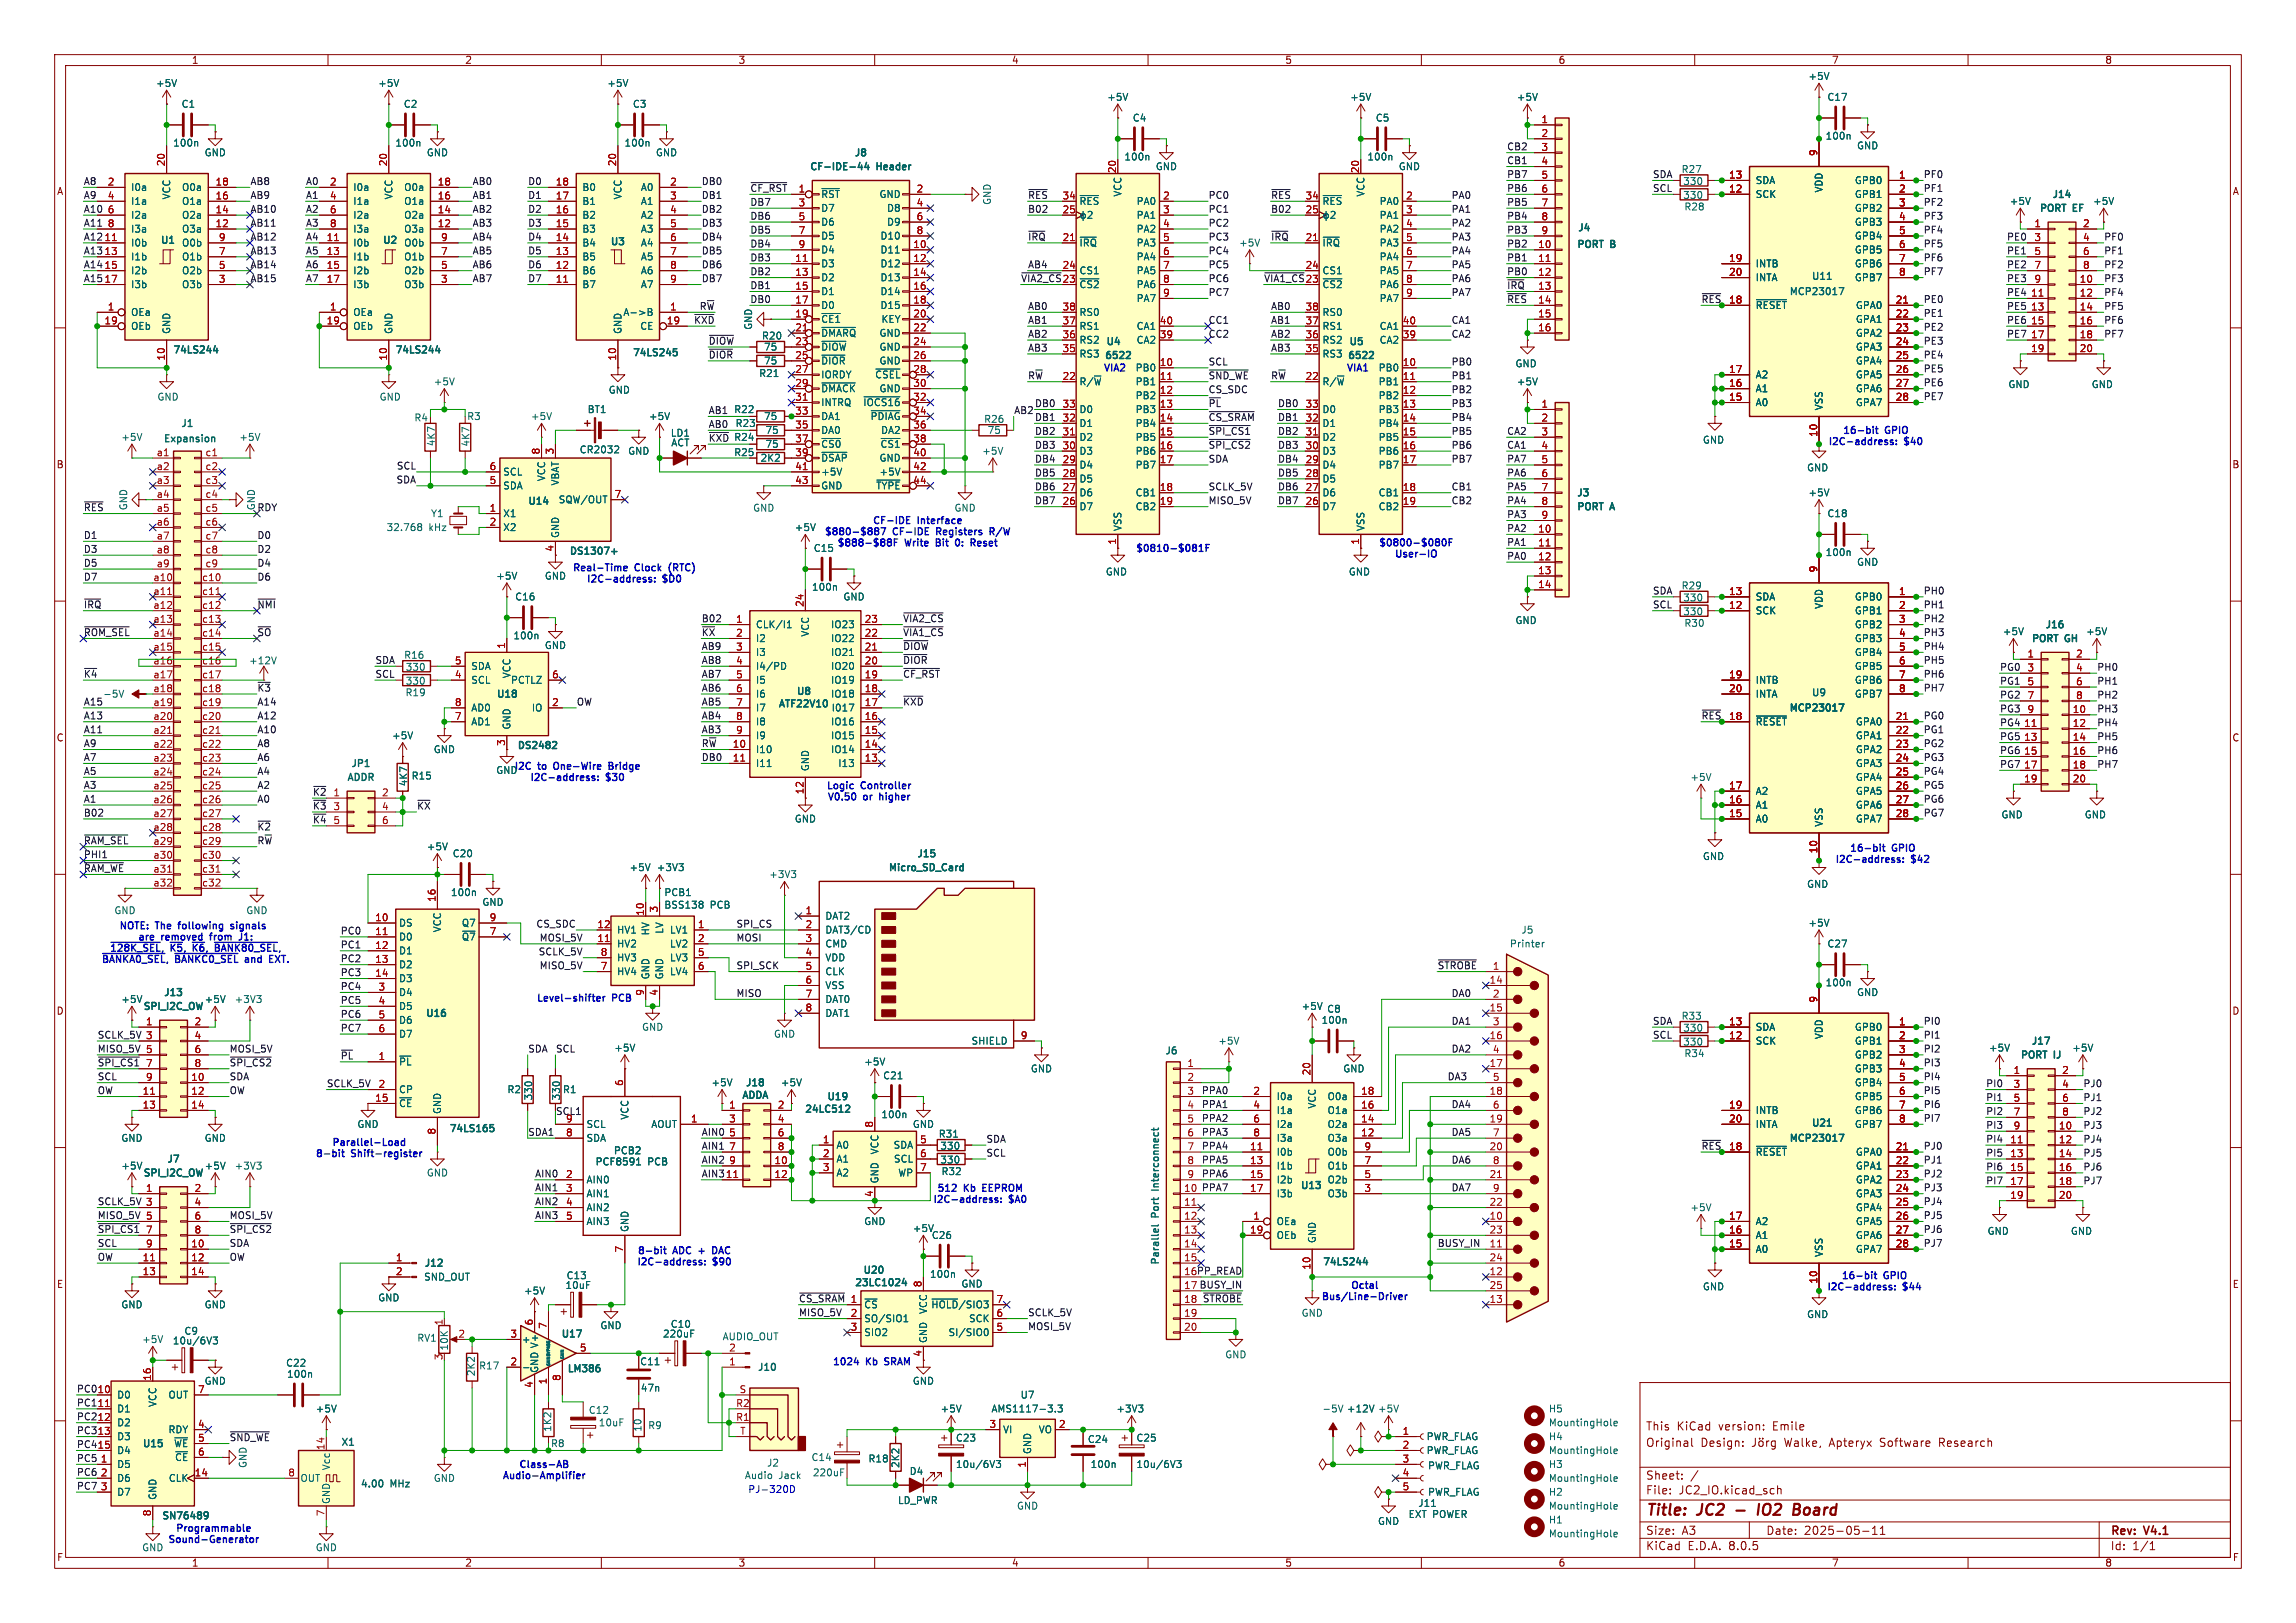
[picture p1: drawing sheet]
<svg xmlns="http://www.w3.org/2000/svg" width="420mm" height="297mm" viewBox="0 0 420 297" stroke-linecap="round" stroke-linejoin="round" font-family="sans-serif">
<defs><g id="words">
<g font-size="2.8" fill="#840000">
<text x="301" y="277.9">Title:</text>
<text x="310.6" y="277.9">JC2</text>
<text x="323.2" y="277.9">IO2</text>
<text x="330.5" y="277.9">Board</text>
</g>
<g font-size="2.1" fill="#840000">
<text x="301" y="262">This</text>
<text x="306.7" y="262">KiCad</text>
<text x="314.4" y="262">version:</text>
<text x="324.5" y="262">Emile</text>
<text x="301" y="265">Original</text>
<text x="311.1" y="265">Design:</text>
<text x="326.6" y="265">Walke,</text>
<text x="335" y="265">Apteryx</text>
<text x="344.3" y="265">Software</text>
<text x="355.3" y="265">Research</text>
<text x="301" y="273.7">File:</text>
<text x="301" y="271">Sheet:</text>
<text x="307.1" y="273.7">JC2_IO.kicad_sch</text>
<text x="301" y="281.1">Size:</text>
<text x="307.6" y="281.1">A3</text>
<text x="323" y="281.1">Date:</text>
<text x="330" y="281.1">2025-05-11</text>
<text x="386" y="281.3">Rev:</text>
<text x="392.4" y="281.3">V4.1</text>
<text x="301" y="283.9">KiCad</text>
<text x="308.7" y="283.9">E.D.A.</text>
<text x="316.3" y="283.9">8.0.5</text>
<text x="386" y="283.9">Id:</text>
<text x="390.1" y="283.9">1/1</text>
</g>
<g font-size="1.8" fill="#840000">
<text x="35" y="11.9">1</text>
<text x="85" y="11.9">2</text>
<text x="135" y="11.9">3</text>
<text x="185" y="11.9">4</text>
<text x="235" y="11.9">5</text>
<text x="285" y="11.9">6</text>
<text x="335" y="11.9">7</text>
<text x="385" y="11.9">8</text>
<text x="10.3" y="35.9">A</text>
<text x="408.3" y="35.9">A</text>
<text x="10.3" y="85.9">B</text>
<text x="408.2" y="85.9">B</text>
<text x="10.3" y="135.9">C</text>
<text x="408.2" y="135.9">C</text>
<text x="10.3" y="185.9">D</text>
<text x="408.2" y="185.9">D</text>
<text x="10.3" y="235.9">E</text>
<text x="408.3" y="235.9">E</text>
<text x="10.3" y="285.9">F</text>
<text x="35" y="286.9">1</text>
<text x="85" y="286.9">2</text>
<text x="135" y="286.9">3</text>
<text x="185" y="286.9">4</text>
<text x="235" y="286.9">5</text>
<text x="285" y="286.9">6</text>
<text x="335" y="286.9">7</text>
<text x="385" y="286.9">8</text>
<text x="408.3" y="285.9">F</text>
</g>
<g font-size="1.8" fill="#006464">
<text x="28.4" y="16.1">+5V</text>
<text x="69.1" y="16.1">+5V</text>
<text x="111" y="16.1">+5V</text>
<text x="330.7" y="14.8">+5V</text>
<text x="33.1" y="19.9">C1</text>
<text x="73.8" y="19.9">C2</text>
<text x="115.7" y="19.9">C3</text>
<text x="202.4" y="18.6">+5V</text>
<text x="207.1" y="22.5">C4</text>
<text x="246.9" y="18.6">+5V</text>
<text x="251.6" y="22.5">C5</text>
<text x="277.4" y="18.6">+5V</text>
<text x="334.2" y="18.6">C17</text>
<text x="31.6" y="27">100n</text>
<text x="37.3" y="28.8">GND</text>
<text x="72.2" y="27">100n</text>
<text x="78" y="28.8">GND</text>
<text x="114.1" y="27">100n</text>
<text x="119.9" y="28.8">GND</text>
<text x="156.1" y="29">J8</text>
<text x="205.6" y="29.6">100n</text>
<text x="250" y="29.6">100n</text>
<text x="333.8" y="25.8">100n</text>
<text x="339.6" y="27.5">GND</text>
<text x="23.9" y="35.2">I0a</text>
<text x="33.2" y="35.2">O0a</text>
<text x="64.5" y="35.2">I0a</text>
<text x="73.8" y="35.2">O0a</text>
<text x="106.4" y="35.2">B0</text>
<text x="117.1" y="35.2">A0</text>
<text x="148" y="31.5">CF-IDE-44</text>
<text x="160.4" y="31.5">Header</text>
<text x="211.3" y="31.3">GND</text>
<text x="255.8" y="31.3">GND</text>
<text x="307.5" y="31.9">R27</text>
<text x="307.8" y="34.1">330</text>
<text x="321.1" y="33.9">SDA</text>
<text x="333.6" y="35.3" transform="rotate(-90 333.6 35.3)">VDD</text>
<text x="339.2" y="33.9">GPB0</text>
<text x="23.9" y="37.7">I1a</text>
<text x="23.9" y="40.2">I2a</text>
<text x="31.3" y="36.6" transform="rotate(-90 31.3 36.6)">VCC</text>
<text x="33.2" y="40.2">O2a</text>
<text x="33.2" y="37.7">O1a</text>
<text x="64.5" y="37.7">I1a</text>
<text x="64.5" y="40.2">I2a</text>
<text x="72" y="36.6" transform="rotate(-90 72 36.6)">VCC</text>
<text x="73.8" y="40.2">O2a</text>
<text x="73.8" y="37.7">O1a</text>
<text x="106.4" y="40.2">B2</text>
<text x="106.4" y="37.7">B1</text>
<text x="113.9" y="36.6" transform="rotate(-90 113.9 36.6)">VCC</text>
<text x="117.1" y="37.7">A1</text>
<text x="117.1" y="40.2">A2</text>
<text x="150.1" y="36.4">~{RST}</text>
<text x="150.1" y="39">D7</text>
<text x="150.1" y="41.5">D6</text>
<text x="160.8" y="36.4">GND</text>
<text x="162.2" y="39">D8</text>
<text x="162.2" y="41.5">D9</text>
<text x="181.5" y="37.6" transform="rotate(-90 181.5 37.6)">GND</text>
<text x="197.4" y="37.7">~{RES}</text>
<text x="205.3" y="36.1" transform="rotate(-90 205.3 36.1)">VCC</text>
<text x="207.8" y="37.7">PA0</text>
<text x="207.8" y="40.2">PA1</text>
<text x="241.8" y="37.7">~{RES}</text>
<text x="249.8" y="36.1" transform="rotate(-90 249.8 36.1)">VCC</text>
<text x="252.3" y="37.7">PA0</text>
<text x="252.3" y="40.2">PA1</text>
<text x="307.8" y="36.6">330</text>
<text x="308" y="38.7">R28</text>
<text x="321.1" y="36.4">SCK</text>
<text x="339.2" y="36.4">GPB1</text>
<text x="339.2" y="39">GPB2</text>
<text x="339.2" y="41.5">GPB3</text>
<text x="367.5" y="37.7">+5V</text>
<text x="372.9" y="39.1">PORT</text>
<text x="375.2" y="36.6">J14</text>
<text x="379.2" y="39.1">EF</text>
<text x="382.8" y="37.7">+5V</text>
<text x="23.9" y="45.3">I0b</text>
<text x="23.9" y="47.9">I1b</text>
<text x="23.9" y="42.8">I3a</text>
<text x="29.2" y="45">U1</text>
<text x="33.2" y="42.8">O3a</text>
<text x="33.2" y="47.9">O1b</text>
<text x="33.2" y="45.3">O0b</text>
<text x="64.5" y="45.3">I0b</text>
<text x="64.5" y="47.9">I1b</text>
<text x="64.5" y="42.8">I3a</text>
<text x="69.8" y="45">U2</text>
<text x="73.8" y="42.8">O3a</text>
<text x="73.8" y="47.9">O1b</text>
<text x="73.8" y="45.3">O0b</text>
<text x="106.4" y="47.9">B5</text>
<text x="106.4" y="45.3">B4</text>
<text x="106.4" y="42.8">B3</text>
<text x="111.5" y="45.2">U3</text>
<text x="117.1" y="42.8">A3</text>
<text x="117.1" y="45.3">A4</text>
<text x="117.1" y="47.9">A5</text>
<text x="150.1" y="44">D5</text>
<text x="150.1" y="46.6">D4</text>
<text x="161" y="46.6">D11</text>
<text x="161" y="44">D10</text>
<text x="197.4" y="45.3">~{IRQ}</text>
<text x="207.8" y="42.8">PA2</text>
<text x="207.8" y="45.3">PA3</text>
<text x="207.8" y="47.9">PA4</text>
<text x="226.6" y="45.3">+5V</text>
<text x="241.8" y="45.3">~{IRQ}</text>
<text x="252.3" y="42.8">PA2</text>
<text x="252.3" y="45.3">PA3</text>
<text x="252.3" y="47.9">PA4</text>
<text x="288.3" y="45.7">PORT</text>
<text x="288.5" y="42.7">J4</text>
<text x="294.6" y="45.7">B</text>
<text x="339.2" y="44">GPB4</text>
<text x="339.2" y="46.6">GPB5</text>
<text x="23.9" y="50.4">I2b</text>
<text x="23.9" y="52.9">I3b</text>
<text x="33.2" y="52.9">O3b</text>
<text x="33.2" y="50.4">O2b</text>
<text x="64.5" y="50.4">I2b</text>
<text x="64.5" y="52.9">I3b</text>
<text x="73.8" y="52.9">O3b</text>
<text x="73.8" y="50.4">O2b</text>
<text x="106.4" y="52.9">B7</text>
<text x="106.4" y="50.4">B6</text>
<text x="117.1" y="50.4">A6</text>
<text x="117.1" y="52.9">A7</text>
<text x="150.1" y="49.1">D3</text>
<text x="150.1" y="51.7">D2</text>
<text x="161" y="49.1">D12</text>
<text x="161" y="51.7">D13</text>
<text x="197.4" y="52.9">~{CS2}</text>
<text x="197.4" y="50.4">CS1</text>
<text x="207.8" y="50.4">PA5</text>
<text x="207.8" y="52.9">PA6</text>
<text x="241.8" y="52.9">~{CS2}</text>
<text x="241.8" y="50.4">CS1</text>
<text x="252.3" y="50.4">PA5</text>
<text x="252.3" y="52.9">PA6</text>
<text x="321.1" y="49.1">INTB</text>
<text x="321.1" y="51.7">INTA</text>
<text x="331.2" y="51.6">U11</text>
<text x="339.2" y="49.1">GPB6</text>
<text x="339.2" y="51.7">GPB7</text>
<text x="23.9" y="58">OEa</text>
<text x="64.5" y="58">OEa</text>
<text x="113.9" y="58">A-&gt;B</text>
<text x="150.1" y="54.2">D1</text>
<text x="150.1" y="56.7">D0</text>
<text x="150.1" y="59.3">~{CE1}</text>
<text x="161" y="54.2">D14</text>
<text x="161" y="56.7">D15</text>
<text x="161.1" y="59.3">KEY</text>
<text x="197.4" y="58">RS0</text>
<text x="207.8" y="55.5">PA7</text>
<text x="241.8" y="58">RS0</text>
<text x="252.3" y="55.5">PA7</text>
<text x="321.1" y="56.7">~{RESET}</text>
<text x="327.2" y="54.4">MCP23017</text>
<text x="339.4" y="56.7">GPA0</text>
<text x="339.4" y="59.3">GPA1</text>
<text x="23.9" y="60.6">OEb</text>
<text x="31.3" y="61.2" transform="rotate(-90 31.3 61.2)">GND</text>
<text x="31.5" y="65">74LS244</text>
<text x="64.5" y="60.6">OEb</text>
<text x="72" y="61.2" transform="rotate(-90 72 61.2)">GND</text>
<text x="72.1" y="65">74LS244</text>
<text x="113.9" y="61.2" transform="rotate(-90 113.9 61.2)">GND</text>
<text x="115.6" y="65.5">74LS245</text>
<text x="117" y="60.6">CE</text>
<text x="137.8" y="60.5" transform="rotate(-90 137.8 60.5)">GND</text>
<text x="139.3" y="62.3">R20</text>
<text x="139.7" y="64.4">75</text>
<text x="150.1" y="61.8">~{DMARQ}</text>
<text x="150.1" y="64.4">~{DIOW}</text>
<text x="160.8" y="61.8">GND</text>
<text x="160.8" y="64.4">GND</text>
<text x="197.4" y="65.6">RS3</text>
<text x="197.4" y="63.1">RS2</text>
<text x="197.4" y="60.6">RS1</text>
<text x="202.2" y="63.5">U4</text>
<text x="207.8" y="63.1">CA2</text>
<text x="207.8" y="60.6">CA1</text>
<text x="241.8" y="65.6">RS3</text>
<text x="241.8" y="63.1">RS2</text>
<text x="241.8" y="60.6">RS1</text>
<text x="246.6" y="63.5">U5</text>
<text x="252.3" y="63.1">CA2</text>
<text x="252.3" y="60.6">CA1</text>
<text x="339.4" y="61.8">GPA2</text>
<text x="339.4" y="64.4">GPA3</text>
<text x="79.2" y="70.7">+5V</text>
<text x="138.8" y="69.2">R21</text>
<text x="139.7" y="66.9">75</text>
<text x="150.1" y="66.9">~{DIOR}</text>
<text x="150.1" y="69.4">IORDY</text>
<text x="150.1" y="72">~{DMACK}</text>
<text x="160" y="69.4">~{CSEL}</text>
<text x="160.8" y="66.9">GND</text>
<text x="160.8" y="72">GND</text>
<text x="197.4" y="70.7">R/~{W}</text>
<text x="201.9" y="66">6522</text>
<text x="207.6" y="68.2">PB0</text>
<text x="207.6" y="70.7">PB1</text>
<text x="241.8" y="70.7">R/~{W}</text>
<text x="246.4" y="66">6522</text>
<text x="252.1" y="68.2">PB0</text>
<text x="252.1" y="70.7">PB1</text>
<text x="277.1" y="67.4">GND</text>
<text x="277.4" y="70.7">+5V</text>
<text x="321.1" y="72">A1</text>
<text x="321.1" y="69.4">A2</text>
<text x="339.4" y="66.9">GPA4</text>
<text x="339.4" y="69.4">GPA5</text>
<text x="339.4" y="72">GPA6</text>
<text x="367.3" y="71.2">GND</text>
<text x="382.5" y="71.2">GND</text>
<text x="28.7" y="73.5">GND</text>
<text x="69.3" y="73.5">GND</text>
<text x="75.7" y="77.3">R4</text>
<text x="85.4" y="77.1">R3</text>
<text x="97" y="77.1">+5V</text>
<text x="107.4" y="75.8">BT1</text>
<text x="111.2" y="72.2">GND</text>
<text x="118.6" y="77.1">+5V</text>
<text x="134.2" y="75.8">R22</text>
<text x="139.7" y="77.1">75</text>
<text x="150.1" y="74.5">INTRQ</text>
<text x="150.1" y="77.1">DA1</text>
<text x="157.8" y="74.5">~{IOCS16}</text>
<text x="159.1" y="77.1">~{PDIAG}</text>
<text x="179.9" y="77.6">R26</text>
<text x="197.4" y="75.8">D0</text>
<text x="207.6" y="73.3">PB2</text>
<text x="207.6" y="75.8">PB3</text>
<text x="241.8" y="75.8">D0</text>
<text x="252.1" y="73.3">PB2</text>
<text x="252.1" y="75.8">PB3</text>
<text x="321.1" y="74.5">A0</text>
<text x="333.6" y="75.2" transform="rotate(-90 333.6 75.2)">VSS</text>
<text x="339.4" y="74.5">GPA7</text>
<text x="22.1" y="80.9">+5V</text>
<text x="29.8" y="81.3">Expansion</text>
<text x="32.9" y="78.5">J1</text>
<text x="43.7" y="80.9">+5V</text>
<text x="79.8" y="81.8" transform="rotate(-90 79.8 81.8)">4K7</text>
<text x="86.1" y="81.8" transform="rotate(-90 86.1 81.8)">4K7</text>
<text x="105.9" y="83.2">CR2032</text>
<text x="114.8" y="83.4">GND</text>
<text x="122.6" y="80.1">LD1</text>
<text x="122.7" y="81.9">ACT</text>
<text x="134.2" y="80.9">R24</text>
<text x="134.2" y="83.7">R25</text>
<text x="134.5" y="78.3">R23</text>
<text x="139.9" y="82.1">75</text>
<text x="139.9" y="79.6">75</text>
<text x="150.1" y="79.6">DA0</text>
<text x="150.1" y="82.1">~{CS0}</text>
<text x="161" y="82.1">~{CS1}</text>
<text x="161.1" y="79.6">DA2</text>
<text x="179.6" y="83.4">+5V</text>
<text x="180.6" y="79.6">75</text>
<text x="197.4" y="83.4">D3</text>
<text x="197.4" y="80.9">D2</text>
<text x="197.4" y="78.3">D1</text>
<text x="207.6" y="78.3">PB4</text>
<text x="207.6" y="80.9">PB5</text>
<text x="207.6" y="83.4">PB6</text>
<text x="241.8" y="83.4">D3</text>
<text x="241.8" y="80.9">D2</text>
<text x="241.8" y="78.3">D1</text>
<text x="252.1" y="78.3">PB4</text>
<text x="252.1" y="80.9">PB5</text>
<text x="252.1" y="83.4">PB6</text>
<text x="311.4" y="81.4">GND</text>
<text x="91.9" y="89.8">SDA</text>
<text x="91.9" y="87.2">SCL</text>
<text x="99.9" y="88.2" transform="rotate(-90 99.9 88.2)">VCC</text>
<text x="102.5" y="88.9" transform="rotate(-90 102.5 88.9)">VBAT</text>
<text x="139" y="84.7">2K2</text>
<text x="150.1" y="84.7">~{DSAP}</text>
<text x="150.1" y="87.2">+5V</text>
<text x="150.1" y="89.8">GND</text>
<text x="160.2" y="89.8">~{TYPE}</text>
<text x="160.8" y="84.7">GND</text>
<text x="160.8" y="87.2">+5V</text>
<text x="197.4" y="88.5">D5</text>
<text x="197.4" y="86">D4</text>
<text x="207.6" y="86">PB7</text>
<text x="241.8" y="88.5">D5</text>
<text x="241.8" y="86">D4</text>
<text x="252.1" y="86">PB7</text>
<text x="330.4" y="86.5">GND</text>
<text x="23.5" y="93.5" transform="rotate(-90 23.5 93.5)">GND</text>
<text x="46.8" y="93.5" transform="rotate(-90 46.8 93.5)">GND</text>
<text x="78.7" y="94.8">Y1</text>
<text x="91.9" y="94.8">X1</text>
<text x="96.4" y="92.7">U14</text>
<text x="102.1" y="92.3">SQW/OUT</text>
<text x="137.7" y="93.8">GND</text>
<text x="174.5" y="93.8">GND</text>
<text x="197.4" y="93.6">D7</text>
<text x="197.4" y="91">D6</text>
<text x="207.6" y="91">CB1</text>
<text x="207.6" y="93.6">CB2</text>
<text x="241.8" y="93.6">D7</text>
<text x="241.8" y="91">D6</text>
<text x="252.1" y="91">CB1</text>
<text x="252.1" y="93.6">CB2</text>
<text x="288.3" y="91.2">J3</text>
<text x="288.3" y="93.7">PORT</text>
<text x="294.6" y="93.7">A</text>
<text x="330.7" y="91">+5V</text>
<text x="334.2" y="94.8">C18</text>
<text x="70.6" y="97.4">32.768</text>
<text x="78.4" y="97.4">kHz</text>
<text x="91.9" y="97.4">X2</text>
<text x="102.5" y="98.6" transform="rotate(-90 102.5 98.6)">GND</text>
<text x="104" y="101.9">DS1307+</text>
<text x="145.3" y="97.4">+5V</text>
<text x="148.8" y="101.2">C15</text>
<text x="205.3" y="97.3" transform="rotate(-90 205.3 97.3)">VSS</text>
<text x="249.8" y="97.3" transform="rotate(-90 249.8 97.3)">VSS</text>
<text x="333.8" y="102">100n</text>
<text x="90.7" y="106.3">+5V</text>
<text x="99.6" y="106.3">GND</text>
<text x="202.2" y="105.5">GND</text>
<text x="246.6" y="105.5">GND</text>
<text x="339.6" y="103.7">GND</text>
<text x="94.1" y="110.1">C16</text>
<text x="148.4" y="108.3">100n</text>
<text x="154.2" y="110.1">GND</text>
<text x="307.5" y="108.1">R29</text>
<text x="307.8" y="110.3">330</text>
<text x="307.8" y="112.8">330</text>
<text x="321.1" y="112.6">SCK</text>
<text x="321.1" y="110.1">SDA</text>
<text x="333.6" y="111.5" transform="rotate(-90 333.6 111.5)">VDD</text>
<text x="339.2" y="110.1">GPB0</text>
<text x="339.2" y="112.6">GPB1</text>
<text x="93.8" y="117.2">100n</text>
<text x="99.6" y="119">GND</text>
<text x="138.2" y="115.2">CLK/I1</text>
<text x="138.2" y="117.7">I2</text>
<text x="148.2" y="116.6" transform="rotate(-90 148.2 116.6)">VCC</text>
<text x="151.9" y="117.7">IO22</text>
<text x="151.9" y="115.2">IO23</text>
<text x="277.1" y="114.4">GND</text>
<text x="308" y="114.9">R30</text>
<text x="339.2" y="115.2">GPB2</text>
<text x="339.2" y="117.7">GPB3</text>
<text x="366.3" y="116.4">+5V</text>
<text x="371.5" y="117.9">PORT</text>
<text x="374" y="115.3">J16</text>
<text x="377.8" y="117.9">GH</text>
<text x="381.5" y="116.4">+5V</text>
<text x="45.5" y="121.8">+12V</text>
<text x="73.8" y="120.8">R16</text>
<text x="74.1" y="125.5">330</text>
<text x="74.1" y="123">330</text>
<text x="86.1" y="125.3">SCL</text>
<text x="86.1" y="122.8">SDA</text>
<text x="93.4" y="125.3">PCTLZ</text>
<text x="93.6" y="124.2" transform="rotate(-90 93.6 124.2)">VCC</text>
<text x="138.2" y="120.2">I3</text>
<text x="138.2" y="122.8">I4/PD</text>
<text x="138.2" y="125.3">I5</text>
<text x="151.9" y="125.3">IO19</text>
<text x="151.9" y="122.8">IO20</text>
<text x="151.9" y="120.2">IO21</text>
<text x="321.1" y="125.3">INTB</text>
<text x="339.2" y="120.2">GPB4</text>
<text x="339.2" y="122.8">GPB5</text>
<text x="339.2" y="125.3">GPB6</text>
<text x="74.1" y="127.6">R19</text>
<text x="86.1" y="130.4">AD0</text>
<text x="90.7" y="128">U18</text>
<text x="97.2" y="130.4">IO</text>
<text x="138.2" y="127.9">I6</text>
<text x="138.2" y="130.4">I7</text>
<text x="142.2" y="129.8">ATF22V10</text>
<text x="145.5" y="127.5">U8</text>
<text x="151.9" y="127.9">IO18</text>
<text x="152" y="130.4">I017</text>
<text x="321.1" y="127.9">INTA</text>
<text x="327.2" y="130.6">MCP23017</text>
<text x="331.2" y="127.8">U9</text>
<text x="339.2" y="127.9">GPB7</text>
<text x="71.6" y="135.5">+5V</text>
<text x="86.1" y="132.9">AD1</text>
<text x="93.6" y="133.6" transform="rotate(-90 93.6 133.6)">GND</text>
<text x="94.5" y="137.4">DS2482</text>
<text x="138.2" y="132.9">I8</text>
<text x="138.2" y="135.5">I9</text>
<text x="151.9" y="135.5">IO15</text>
<text x="151.9" y="132.9">IO16</text>
<text x="321.1" y="132.9">~{RESET}</text>
<text x="339.4" y="132.9">GPA0</text>
<text x="339.4" y="135.5">GPA1</text>
<text x="63.3" y="143.3">ADDR</text>
<text x="64.1" y="140.7">JP1</text>
<text x="74.7" y="144" transform="rotate(-90 74.7 144)">4K7</text>
<text x="75.2" y="142.8">R15</text>
<text x="79.2" y="138">GND</text>
<text x="90.7" y="141.8">GND</text>
<text x="93.9" y="141.2">I2C</text>
<text x="138.2" y="138">I10</text>
<text x="138.2" y="140.6">I11</text>
<text x="148.2" y="141.2" transform="rotate(-90 148.2 141.2)">GND</text>
<text x="151.9" y="138">IO14</text>
<text x="153.2" y="140.6">I13</text>
<text x="309.1" y="143.1">+5V</text>
<text x="339.4" y="138">GPA2</text>
<text x="339.4" y="140.6">GPA3</text>
<text x="339.4" y="143.1">GPA4</text>
<text x="321.1" y="148.2">A1</text>
<text x="321.1" y="145.6">A2</text>
<text x="339.4" y="145.6">GPA5</text>
<text x="339.4" y="148.2">GPA6</text>
<text x="366" y="150">GND</text>
<text x="381.2" y="150">GND</text>
<text x="78" y="155.8">+5V</text>
<text x="145.3" y="150.7">GND</text>
<text x="321.1" y="150.7">A0</text>
<text x="333.6" y="151.4" transform="rotate(-90 333.6 151.4)">VSS</text>
<text x="339.4" y="150.7">GPA7</text>
<text x="82.7" y="157.1">C20</text>
<text x="115.1" y="159.6">+5V</text>
<text x="120" y="159.6">+3V3</text>
<text x="140.6" y="160.9">+3V3</text>
<text x="162.4" y="159.8">Micro_SD_Card</text>
<text x="167.6" y="157.2">J15</text>
<text x="311.4" y="157.6">GND</text>
<text x="20.8" y="167.5">GND</text>
<text x="45" y="167.5">GND</text>
<text x="82.4" y="164.2">100n</text>
<text x="88.1" y="166">GND</text>
<text x="121.4" y="164.2">PCB1</text>
<text x="121.4" y="166.5">BSS138</text>
<text x="129.9" y="166.5">PCB</text>
<text x="330.4" y="162.7">GND</text>
<text x="72.9" y="169.8">DS</text>
<text x="72.9" y="172.3">D0</text>
<text x="80.9" y="170.7" transform="rotate(-90 80.9 170.7)">VCC</text>
<text x="84.4" y="172.3">~{Q7}</text>
<text x="84.4" y="169.8">Q7</text>
<text x="112.8" y="173.6">HV2</text>
<text x="112.8" y="171">HV1</text>
<text x="119" y="171.3" transform="rotate(-90 119 171.3)">HV</text>
<text x="121.5" y="171" transform="rotate(-90 121.5 171)">LV</text>
<text x="122.5" y="171">LV1</text>
<text x="122.5" y="173.6">LV2</text>
<text x="150.9" y="168.5">DAT2</text>
<text x="150.9" y="171">DAT3/CD</text>
<text x="150.9" y="173.6">CMD</text>
<text x="276.1" y="173.6">Printer</text>
<text x="278.2" y="171">J5</text>
<text x="330.7" y="169.8">+5V</text>
<text x="334.2" y="173.6">C27</text>
<text x="72.9" y="174.9">D1</text>
<text x="72.9" y="177.4">D2</text>
<text x="72.9" y="179.9">D3</text>
<text x="112.8" y="178.7">HV4</text>
<text x="112.8" y="176.1">HV3</text>
<text x="119" y="179.3" transform="rotate(-90 119 179.3)">GND</text>
<text x="121.5" y="179.3" transform="rotate(-90 121.5 179.3)">GND</text>
<text x="122.5" y="176.1">LV3</text>
<text x="122.5" y="178.7">LV4</text>
<text x="150.9" y="176.1">VDD</text>
<text x="150.9" y="178.7">CLK</text>
<text x="22.1" y="183.7">+5V</text>
<text x="26.1" y="185.2">SPI_I2C_OW</text>
<text x="29.8" y="182.6">J13</text>
<text x="37.3" y="183.7">+5V</text>
<text x="42.8" y="183.7">+3V3</text>
<text x="72.9" y="182.5">D4</text>
<text x="72.9" y="185">D5</text>
<text x="150.9" y="181.2">VSS</text>
<text x="150.9" y="183.7">DAT0</text>
<text x="238" y="185">+5V</text>
<text x="242.7" y="185.5">C8</text>
<text x="333.8" y="180.7">100n</text>
<text x="339.6" y="182.5">GND</text>
<text x="72.9" y="187.6">D6</text>
<text x="72.9" y="190.1">D7</text>
<text x="77.7" y="186.4">U16</text>
<text x="117.3" y="188.8">GND</text>
<text x="141.5" y="190.1">GND</text>
<text x="150.9" y="186.3">DAT1</text>
<text x="177.6" y="191.4">SHIELD</text>
<text x="222.8" y="191.4">+5V</text>
<text x="241.6" y="187.6">100n</text>
<text x="307.5" y="186.8">R33</text>
<text x="307.8" y="189">330</text>
<text x="307.8" y="191.5">330</text>
<text x="321.1" y="191.4">SCK</text>
<text x="321.1" y="188.8">SDA</text>
<text x="333.6" y="190.3" transform="rotate(-90 333.6 190.3)">VDD</text>
<text x="339.2" y="188.8">GPB0</text>
<text x="339.2" y="191.4">GPB1</text>
<text x="371.4" y="191.5">J17</text>
<text x="72.9" y="195.2">~{PL}</text>
<text x="112.3" y="192.6">+5V</text>
<text x="158" y="195.2">+5V</text>
<text x="161.5" y="197.7">C21</text>
<text x="188.5" y="196.4">GND</text>
<text x="213" y="193.3">J6</text>
<text x="245.6" y="196.4">GND</text>
<text x="308" y="193.6">R34</text>
<text x="339.2" y="193.9">GPB2</text>
<text x="339.2" y="196.4">GPB3</text>
<text x="363.7" y="192.6">+5V</text>
<text x="369.4" y="194.1">PORT</text>
<text x="375.7" y="194.1">IJ</text>
<text x="379" y="192.6">+5V</text>
<text x="72.9" y="202.8">~{CE}</text>
<text x="72.9" y="200.3">CP</text>
<text x="80.9" y="204" transform="rotate(-90 80.9 204)">GND</text>
<text x="92.7" y="200.3">R2</text>
<text x="97.6" y="201.5" transform="rotate(-90 97.6 201.5)">330</text>
<text x="102.6" y="201.5" transform="rotate(-90 102.6 201.5)">330</text>
<text x="102.9" y="200.3">R1</text>
<text x="130" y="199">+5V</text>
<text x="135.6" y="201.4">ADDA</text>
<text x="136.2" y="199.1">J18</text>
<text x="142.7" y="199">+5V</text>
<text x="147.1" y="204">24LC512</text>
<text x="151.1" y="201.7">U19</text>
<text x="233.4" y="201.5">I0a</text>
<text x="240.9" y="203" transform="rotate(-90 240.9 203)">VCC</text>
<text x="242.7" y="201.5">O0a</text>
<text x="339.2" y="199">GPB4</text>
<text x="339.2" y="201.5">GPB5</text>
<text x="22.1" y="209.1">GND</text>
<text x="37.3" y="209.1">GND</text>
<text x="65.3" y="206.6">GND</text>
<text x="82" y="207.5">74LS165</text>
<text x="107.2" y="209.1">SDA</text>
<text x="107.2" y="206.6">SCL</text>
<text x="115.2" y="205" transform="rotate(-90 115.2 205)">VCC</text>
<text x="119" y="206.6">AOUT</text>
<text x="161.1" y="204.8">100n</text>
<text x="166.9" y="206.6">GND</text>
<text x="171.6" y="208.4">R31</text>
<text x="233.4" y="204.1">I1a</text>
<text x="233.4" y="206.6">I2a</text>
<text x="233.4" y="209.1">I3a</text>
<text x="242.7" y="209.1">O3a</text>
<text x="242.7" y="206.6">O2a</text>
<text x="242.7" y="204.1">O1a</text>
<text x="321.1" y="204.1">INTB</text>
<text x="321.1" y="206.6">INTA</text>
<text x="327.2" y="209.3">MCP23017</text>
<text x="331.2" y="206.5">U21</text>
<text x="339.2" y="204.1">GPB6</text>
<text x="339.2" y="206.6">GPB7</text>
<text x="22.1" y="214.2">+5V</text>
<text x="26.1" y="215.6">SPI_I2C_OW</text>
<text x="30.4" y="213.1">J7</text>
<text x="37.3" y="214.2">+5V</text>
<text x="42.8" y="214.2">+3V3</text>
<text x="78" y="215.5">GND</text>
<text x="108.8" y="213.6">PCF8591</text>
<text x="112.1" y="211.5">PCB2</text>
<text x="118.6" y="213.6">PCB</text>
<text x="152.9" y="210.4">A0</text>
<text x="152.9" y="213">A1</text>
<text x="152.9" y="215.5">A2</text>
<text x="160.9" y="211.3" transform="rotate(-90 160.9 211.3)">VCC</text>
<text x="163.4" y="210.4">SDA</text>
<text x="163.4" y="213">SCL</text>
<text x="164.2" y="215.5">WP</text>
<text x="171.9" y="210.6">330</text>
<text x="171.9" y="213.1">330</text>
<text x="172.1" y="215.2">R32</text>
<text x="233.4" y="211.7">I0b</text>
<text x="233.4" y="214.2">I1b</text>
<text x="242.7" y="214.2">O1b</text>
<text x="242.7" y="211.7">O0b</text>
<text x="321.1" y="211.7">~{RESET}</text>
<text x="339.4" y="211.7">GPA0</text>
<text x="339.4" y="214.2">GPA1</text>
<text x="107.2" y="216.8">AIN0</text>
<text x="107.2" y="219.3">AIN1</text>
<text x="107.2" y="221.8">AIN2</text>
<text x="160.9" y="216.7" transform="rotate(-90 160.9 216.7)">GND</text>
<text x="212.3" y="217.3" transform="rotate(-90 212.3 217.3)">Interconnect</text>
<text x="233.4" y="216.8">I2b</text>
<text x="233.4" y="219.3">I3b</text>
<text x="237.7" y="217.9">U13</text>
<text x="242.7" y="219.3">O3b</text>
<text x="242.7" y="216.8">O2b</text>
<text x="309.1" y="221.8">+5V</text>
<text x="339.4" y="216.8">GPA2</text>
<text x="339.4" y="219.3">GPA3</text>
<text x="339.4" y="221.8">GPA4</text>
<text x="107.2" y="224.4">AIN3</text>
<text x="115.2" y="225.6" transform="rotate(-90 115.2 225.6)">GND</text>
<text x="158" y="224.4">GND</text>
<text x="166.9" y="225.7">+5V</text>
<text x="170.3" y="226.9">C26</text>
<text x="212.3" y="222.7" transform="rotate(-90 212.3 222.7)">Port</text>
<text x="233.4" y="224.4">OEa</text>
<text x="233.4" y="226.9">OEb</text>
<text x="240.9" y="227.6" transform="rotate(-90 240.9 227.6)">GND</text>
<text x="321.1" y="226.9">A1</text>
<text x="321.1" y="224.4">A2</text>
<text x="339.4" y="224.4">GPA5</text>
<text x="339.4" y="226.9">GPA6</text>
<text x="363.5" y="226.2">GND</text>
<text x="378.7" y="226.2">GND</text>
<text x="77.5" y="232.2">J12</text>
<text x="157.7" y="233.4">U20</text>
<text x="212.3" y="231.6" transform="rotate(-90 212.3 231.6)">Parallel</text>
<text x="241.8" y="231.9">74LS244</text>
<text x="321.1" y="229.5">A0</text>
<text x="333.6" y="230.1" transform="rotate(-90 333.6 230.1)">VSS</text>
<text x="339.4" y="229.5">GPA7</text>
<text x="22.1" y="239.6">GND</text>
<text x="37.3" y="239.6">GND</text>
<text x="69.1" y="238.4">GND</text>
<text x="77.5" y="234.5">SND_OUT</text>
<text x="95.8" y="237.1">+5V</text>
<text x="103.3" y="236.1">10uF</text>
<text x="103.5" y="234.3">C13</text>
<text x="156.2" y="235.7">23LC1024</text>
<text x="158" y="239.6">~{CS}</text>
<text x="170" y="234">100n</text>
<text x="170.3" y="239.6">~{HOLD}/SIO3</text>
<text x="175.8" y="235.8">GND</text>
<text x="311.4" y="236.3">GND</text>
<text x="25.9" y="246">+5V</text>
<text x="33.6" y="244.4">C9</text>
<text x="76.2" y="245.7">RV1</text>
<text x="95.4" y="246">+</text>
<text x="102.5" y="245.1">U17</text>
<text x="109.7" y="243.4">GND</text>
<text x="121.2" y="245">220uF</text>
<text x="122.6" y="243.2">C10</text>
<text x="132.1" y="245.5">AUDIO_OUT</text>
<text x="158" y="242.2">SO/SIO1</text>
<text x="158" y="244.7">SIO2</text>
<text x="169.8" y="245.9" transform="rotate(-90 169.8 245.9)">GND</text>
<text x="169.8" y="240.6" transform="rotate(-90 169.8 240.6)">VCC</text>
<text x="173.4" y="244.7">SI/SIO0</text>
<text x="177.1" y="242.2">SCK</text>
<text x="238" y="241.1">GND</text>
<text x="330.4" y="241.4">GND</text>
<text x="31.5" y="246.2">10u/6V3</text>
<text x="52.2" y="250.3">C22</text>
<text x="82.1" y="247.2" transform="rotate(-90 82.1 247.2)">10K</text>
<text x="87.1" y="251.9" transform="rotate(-90 87.1 251.9)">2K2</text>
<text x="87.5" y="250.8">R17</text>
<text x="98.7" y="251.3" transform="rotate(-90 98.7 251.3)">GND V+</text>
<text x="103.6" y="251.5">LM386</text>
<text x="117" y="250">C11</text>
<text x="138.4" y="251.2">J10</text>
<text x="224" y="248.8">GND</text>
<text x="21.3" y="256.1">D0</text>
<text x="28.8" y="257.6" transform="rotate(-90 28.8 257.6)">VCC</text>
<text x="30.7" y="256.1">OUT</text>
<text x="37.3" y="253.6">GND</text>
<text x="52.4" y="252.3">100n</text>
<text x="117.1" y="254.9">47n</text>
<text x="166.9" y="253.6">GND</text>
<text x="186.6" y="256.1">U7</text>
<text x="21.3" y="258.7">D1</text>
<text x="21.3" y="261.2">D2</text>
<text x="21.3" y="263.8">D3</text>
<text x="30.7" y="262.5">RDY</text>
<text x="57.7" y="258.7">+5V</text>
<text x="101" y="262.1" transform="rotate(-90 101 262.1)">1K2</text>
<text x="107.6" y="258.9">C12</text>
<text x="109.4" y="261.2">10uF</text>
<text x="117.5" y="262.1" transform="rotate(-90 117.5 262.1)">10</text>
<text x="118.5" y="261.7">R9</text>
<text x="172" y="258.7">+5V</text>
<text x="181.3" y="258.7">AMS1117-3.3</text>
<text x="183.4" y="262.5">VI</text>
<text x="189.9" y="262.5">VO</text>
<text x="204.1" y="258.7">+3V3</text>
<text x="241.8" y="258.7">-5V</text>
<text x="246.3" y="258.7">+12V</text>
<text x="252" y="258.7">+5V</text>
<text x="260.9" y="263.8">PWR_FLAG</text>
<text x="283.2" y="258.7">H5</text>
<text x="283.2" y="261.2">MountingHole</text>
<text x="283.2" y="263.8">H4</text>
<text x="21.3" y="268.8">D5</text>
<text x="21.3" y="266.3">D4</text>
<text x="25.9" y="265.2">U15</text>
<text x="31.7" y="265">~{WE}</text>
<text x="31.9" y="267.6">~{CE}</text>
<text x="45.3" y="268.7" transform="rotate(-90 45.3 268.7)">GND</text>
<text x="60.6" y="269.2" transform="rotate(-90 60.6 269.2)">Vcc</text>
<text x="62.2" y="264.9">X1</text>
<text x="140.2" y="268.6">J2</text>
<text x="148.3" y="267.6">C14</text>
<text x="158.8" y="267.8">R18</text>
<text x="164.7" y="268.7" transform="rotate(-90 164.7 268.7)">2K2</text>
<text x="174.8" y="268.8">10u/6V3</text>
<text x="174.8" y="264">C23</text>
<text x="188.8" y="266.2" transform="rotate(-90 188.8 266.2)">GND</text>
<text x="198.9" y="264.3">C24</text>
<text x="199.4" y="268.8">100n</text>
<text x="207.8" y="268.8">10u/6V3</text>
<text x="207.8" y="264">C25</text>
<text x="260.9" y="266.3">PWR_FLAG</text>
<text x="261.1" y="269.1">PWR_FLAG</text>
<text x="283.2" y="268.8">H3</text>
<text x="283.2" y="266.3">MountingHole</text>
<text x="21.3" y="271.4">D6</text>
<text x="21.3" y="273.9">D7</text>
<text x="28.8" y="274.6" transform="rotate(-90 28.8 274.6)">GND</text>
<text x="30.8" y="271.4">CLK</text>
<text x="54.9" y="271.4">OUT</text>
<text x="60.6" y="275.3" transform="rotate(-90 60.6 275.3)">GND</text>
<text x="65.8" y="272.5">4.00</text>
<text x="71.5" y="272.5">MHz</text>
<text x="79.2" y="271.4">GND</text>
<text x="136.2" y="270.9">Audio</text>
<text x="142.5" y="270.9">Jack</text>
<text x="148.6" y="270.4">220uF</text>
<text x="164.2" y="275.4">LD_PWR</text>
<text x="166.3" y="270.1">D4</text>
<text x="259.3" y="275.9">J11</text>
<text x="261.1" y="273.9">PWR_FLAG</text>
<text x="283.2" y="271.4">MountingHole</text>
<text x="283.2" y="273.9">H2</text>
<text x="29.5" y="278.4">SN76489</text>
<text x="185.9" y="276.5">GND</text>
<text x="252" y="279.2">GND</text>
<text x="257.6" y="278">EXT POWER</text>
<text x="283.2" y="279">H1</text>
<text x="283.2" y="281.5">MountingHole</text>
<text x="283.2" y="276.5">MountingHole</text>
<text x="25.9" y="284.1">GND</text>
<text x="57.7" y="284.1">GND</text>
</g>
<g font-size="1.8" fill="#a90000">
<text x="281.9" y="22.6">1</text>
<text x="281.9" y="25.1">2</text>
<text x="281.9" y="27.7">3</text>
<text x="332.5" y="28.6" transform="rotate(-90 332.5 28.6)">9</text>
<text x="19.6" y="34">2</text>
<text x="30.2" y="30.5" transform="rotate(-90 30.2 30.5)">20</text>
<text x="39.3" y="34">18</text>
<text x="60.3" y="34">2</text>
<text x="70.9" y="30.5" transform="rotate(-90 70.9 30.5)">20</text>
<text x="80" y="34">18</text>
<text x="101.6" y="34">18</text>
<text x="112.8" y="30.5" transform="rotate(-90 112.8 30.5)">20</text>
<text x="122.5" y="34">2</text>
<text x="146" y="35.3">1</text>
<text x="167.6" y="35.3">2</text>
<text x="204.2" y="31.8" transform="rotate(-90 204.2 31.8)">20</text>
<text x="248.7" y="31.8" transform="rotate(-90 248.7 31.8)">20</text>
<text x="281.9" y="30.2">4</text>
<text x="281.9" y="32.8">5</text>
<text x="281.9" y="35.3">6</text>
<text x="316.2" y="35.3">12</text>
<text x="316.2" y="32.8">13</text>
<text x="347.3" y="32.8">1</text>
<text x="347.3" y="35.3">2</text>
<text x="19.6" y="36.6">4</text>
<text x="19.6" y="39.1">6</text>
<text x="19.6" y="41.7">8</text>
<text x="39.3" y="41.7">12</text>
<text x="39.3" y="39.1">14</text>
<text x="39.3" y="36.6">16</text>
<text x="60.3" y="36.6">4</text>
<text x="60.3" y="39.1">6</text>
<text x="60.3" y="41.7">8</text>
<text x="80" y="41.7">12</text>
<text x="80" y="39.1">14</text>
<text x="80" y="36.6">16</text>
<text x="101.6" y="41.7">15</text>
<text x="101.6" y="39.1">16</text>
<text x="101.6" y="36.6">17</text>
<text x="122.5" y="36.6">3</text>
<text x="122.5" y="39.1">4</text>
<text x="122.5" y="41.7">5</text>
<text x="146" y="37.8">3</text>
<text x="146" y="40.4">5</text>
<text x="167.6" y="37.8">4</text>
<text x="167.6" y="40.4">6</text>
<text x="194.3" y="39.1">25</text>
<text x="194.3" y="36.6">34</text>
<text x="212.7" y="36.6">2</text>
<text x="212.7" y="39.1">3</text>
<text x="212.7" y="41.7">4</text>
<text x="238.7" y="39.1">25</text>
<text x="238.7" y="36.6">34</text>
<text x="257.1" y="36.6">2</text>
<text x="257.1" y="39.1">3</text>
<text x="257.1" y="41.7">4</text>
<text x="281.9" y="37.8">7</text>
<text x="281.9" y="40.4">8</text>
<text x="347.3" y="37.8">3</text>
<text x="347.3" y="40.4">4</text>
<text x="372" y="41.7">1</text>
<text x="380.9" y="41.7">2</text>
<text x="19" y="44.2">11</text>
<text x="19" y="46.7">13</text>
<text x="39.9" y="46.7">7</text>
<text x="39.9" y="44.2">9</text>
<text x="59.6" y="44.2">11</text>
<text x="59.6" y="46.7">13</text>
<text x="80.6" y="46.7">7</text>
<text x="80.6" y="44.2">9</text>
<text x="101.6" y="46.7">13</text>
<text x="101.6" y="44.2">14</text>
<text x="122.5" y="44.2">6</text>
<text x="122.5" y="46.7">7</text>
<text x="146" y="42.9">7</text>
<text x="146" y="45.5">9</text>
<text x="167" y="45.5">10</text>
<text x="167.6" y="42.9">8</text>
<text x="194.3" y="44.2">21</text>
<text x="212.7" y="44.2">5</text>
<text x="212.7" y="46.7">6</text>
<text x="238.7" y="44.2">21</text>
<text x="257.1" y="44.2">5</text>
<text x="257.1" y="46.7">6</text>
<text x="281.3" y="45.5">10</text>
<text x="281.9" y="42.9">9</text>
<text x="347.3" y="42.9">5</text>
<text x="347.3" y="45.5">6</text>
<text x="372" y="44.2">3</text>
<text x="372" y="46.7">5</text>
<text x="380.9" y="44.2">4</text>
<text x="380.9" y="46.7">6</text>
<text x="19" y="49.3">15</text>
<text x="19" y="51.8">17</text>
<text x="39.9" y="51.8">3</text>
<text x="39.9" y="49.3">5</text>
<text x="59.6" y="49.3">15</text>
<text x="59.6" y="51.8">17</text>
<text x="80.6" y="51.8">3</text>
<text x="80.6" y="49.3">5</text>
<text x="101.6" y="51.8">11</text>
<text x="101.6" y="49.3">12</text>
<text x="122.5" y="49.3">8</text>
<text x="122.5" y="51.8">9</text>
<text x="145.4" y="48">11</text>
<text x="145.4" y="50.5">13</text>
<text x="145.4" y="53.1">15</text>
<text x="167" y="48">12</text>
<text x="167" y="50.5">14</text>
<text x="167" y="53.1">16</text>
<text x="194.3" y="51.8">23</text>
<text x="194.3" y="49.3">24</text>
<text x="212.7" y="49.3">7</text>
<text x="212.7" y="51.8">8</text>
<text x="238.7" y="51.8">23</text>
<text x="238.7" y="49.3">24</text>
<text x="257.1" y="49.3">7</text>
<text x="257.1" y="51.8">8</text>
<text x="281.3" y="48">11</text>
<text x="281.3" y="50.5">12</text>
<text x="281.3" y="53.1">13</text>
<text x="316.2" y="48">19</text>
<text x="316.2" y="50.5">20</text>
<text x="347.3" y="48">7</text>
<text x="347.3" y="50.5">8</text>
<text x="372" y="49.3">7</text>
<text x="372" y="51.8">9</text>
<text x="380.3" y="51.8">10</text>
<text x="380.9" y="49.3">8</text>
<text x="19" y="59.4">19</text>
<text x="19.6" y="56.9">1</text>
<text x="59.6" y="59.4">19</text>
<text x="60.3" y="56.9">1</text>
<text x="121.9" y="59.4">19</text>
<text x="122.5" y="56.9">1</text>
<text x="145.4" y="55.6">17</text>
<text x="145.4" y="58.2">19</text>
<text x="167" y="55.6">18</text>
<text x="167" y="58.2">20</text>
<text x="194.3" y="59.4">37</text>
<text x="194.3" y="56.9">38</text>
<text x="212" y="59.4">40</text>
<text x="212.7" y="54.4">9</text>
<text x="238.7" y="59.4">37</text>
<text x="238.7" y="56.9">38</text>
<text x="256.5" y="59.4">40</text>
<text x="257.1" y="54.4">9</text>
<text x="281.3" y="58.2">15</text>
<text x="281.3" y="55.6">14</text>
<text x="316.2" y="55.6">18</text>
<text x="346.7" y="55.6">21</text>
<text x="346.7" y="58.2">22</text>
<text x="371.4" y="54.4">11</text>
<text x="371.4" y="56.9">13</text>
<text x="371.4" y="59.4">15</text>
<text x="380.3" y="54.4">12</text>
<text x="380.3" y="56.9">14</text>
<text x="380.3" y="59.4">16</text>
<text x="145.4" y="60.7">21</text>
<text x="145.4" y="63.2">23</text>
<text x="145.4" y="65.8">25</text>
<text x="167" y="60.7">22</text>
<text x="167" y="63.2">24</text>
<text x="167" y="65.8">26</text>
<text x="194.3" y="64.5">35</text>
<text x="194.3" y="62">36</text>
<text x="212" y="62">39</text>
<text x="238.7" y="64.5">35</text>
<text x="238.7" y="62">36</text>
<text x="256.5" y="62">39</text>
<text x="281.3" y="60.7">16</text>
<text x="346.7" y="60.7">23</text>
<text x="346.7" y="63.2">24</text>
<text x="346.7" y="65.8">25</text>
<text x="371.4" y="62">17</text>
<text x="371.4" y="64.5">19</text>
<text x="380.3" y="62">18</text>
<text x="380.3" y="64.5">20</text>
<text x="30.2" y="66.1" transform="rotate(-90 30.2 66.1)">10</text>
<text x="70.9" y="66.1" transform="rotate(-90 70.9 66.1)">10</text>
<text x="112.8" y="66.1" transform="rotate(-90 112.8 66.1)">10</text>
<text x="145.4" y="68.3">27</text>
<text x="145.4" y="70.9">29</text>
<text x="167" y="68.3">28</text>
<text x="167" y="70.9">30</text>
<text x="194.3" y="69.6">22</text>
<text x="212" y="67.1">10</text>
<text x="212" y="69.6">11</text>
<text x="238.7" y="69.6">22</text>
<text x="256.5" y="67.1">10</text>
<text x="256.5" y="69.6">11</text>
<text x="316.2" y="70.9">16</text>
<text x="316.2" y="68.3">17</text>
<text x="346.7" y="68.3">26</text>
<text x="346.7" y="70.9">27</text>
<text x="145.4" y="73.4">31</text>
<text x="145.4" y="75.9">33</text>
<text x="167" y="73.4">32</text>
<text x="167" y="75.9">34</text>
<text x="194.3" y="77.2">32</text>
<text x="194.3" y="74.7">33</text>
<text x="212" y="72.1">12</text>
<text x="212" y="74.7">13</text>
<text x="212" y="77.2">14</text>
<text x="238.7" y="77.2">32</text>
<text x="238.7" y="74.7">33</text>
<text x="256.5" y="72.1">12</text>
<text x="256.5" y="74.7">13</text>
<text x="256.5" y="77.2">14</text>
<text x="281.9" y="74.7">1</text>
<text x="281.9" y="77.2">2</text>
<text x="316.2" y="73.4">15</text>
<text x="346.7" y="73.4">28</text>
<text x="28.6" y="83.6">a1</text>
<text x="37.5" y="83.6">c1</text>
<text x="98.8" y="83.3" transform="rotate(-90 98.8 83.3)">8</text>
<text x="101.3" y="83.3" transform="rotate(-90 101.3 83.3)">3</text>
<text x="145.4" y="78.5">35</text>
<text x="145.4" y="81">37</text>
<text x="145.4" y="83.6">39</text>
<text x="167" y="78.5">36</text>
<text x="167" y="81">38</text>
<text x="167" y="83.6">40</text>
<text x="194.3" y="82.3">30</text>
<text x="194.3" y="79.8">31</text>
<text x="212" y="79.8">15</text>
<text x="212" y="82.3">16</text>
<text x="238.7" y="82.3">30</text>
<text x="238.7" y="79.8">31</text>
<text x="256.5" y="79.8">15</text>
<text x="256.5" y="82.3">16</text>
<text x="281.9" y="79.8">3</text>
<text x="281.9" y="82.3">4</text>
<text x="332.5" y="80.1" transform="rotate(-90 332.5 80.1)">10</text>
<text x="28.6" y="86.1">a2</text>
<text x="28.6" y="88.6">a3</text>
<text x="37.5" y="86.1">c2</text>
<text x="37.5" y="88.6">c3</text>
<text x="89.5" y="88.6">5</text>
<text x="89.5" y="86.1">6</text>
<text x="145.4" y="86.1">41</text>
<text x="145.4" y="88.6">43</text>
<text x="167" y="86.1">42</text>
<text x="167" y="88.6">44</text>
<text x="194.3" y="89.9">27</text>
<text x="194.3" y="87.4">28</text>
<text x="194.3" y="84.8">29</text>
<text x="212" y="84.8">17</text>
<text x="212" y="89.9">18</text>
<text x="238.7" y="89.9">27</text>
<text x="238.7" y="87.4">28</text>
<text x="238.7" y="84.8">29</text>
<text x="256.5" y="84.8">17</text>
<text x="256.5" y="89.9">18</text>
<text x="281.9" y="84.8">5</text>
<text x="281.9" y="87.4">6</text>
<text x="281.9" y="89.9">7</text>
<text x="28.6" y="91.2">a4</text>
<text x="28.6" y="93.7">a5</text>
<text x="37.5" y="91.2">c4</text>
<text x="37.5" y="93.7">c5</text>
<text x="89.5" y="93.7">1</text>
<text x="112.3" y="91.2">7</text>
<text x="194.3" y="92.5">26</text>
<text x="212" y="92.5">19</text>
<text x="238.7" y="92.5">26</text>
<text x="256.5" y="92.5">19</text>
<text x="281.9" y="92.5">8</text>
<text x="281.9" y="95">9</text>
<text x="28.6" y="96.3">a6</text>
<text x="28.6" y="98.8">a7</text>
<text x="28.6" y="101.3">a8</text>
<text x="37.5" y="96.3">c6</text>
<text x="37.5" y="98.8">c7</text>
<text x="37.5" y="101.3">c8</text>
<text x="89.5" y="96.3">2</text>
<text x="101.3" y="101" transform="rotate(-90 101.3 101)">4</text>
<text x="204.2" y="99.8" transform="rotate(-90 204.2 99.8)">1</text>
<text x="248.7" y="99.8" transform="rotate(-90 248.7 99.8)">1</text>
<text x="281.3" y="97.5">10</text>
<text x="281.3" y="100.1">11</text>
<text x="28" y="106.4">a10</text>
<text x="28.6" y="103.9">a9</text>
<text x="36.9" y="106.4">c10</text>
<text x="37.5" y="103.9">c9</text>
<text x="281.3" y="102.6">12</text>
<text x="281.3" y="105.2">13</text>
<text x="281.3" y="107.7">14</text>
<text x="332.5" y="104.8" transform="rotate(-90 332.5 104.8)">9</text>
<text x="28" y="109">a11</text>
<text x="28" y="111.5">a12</text>
<text x="36.9" y="109">c11</text>
<text x="36.9" y="111.5">c12</text>
<text x="147.1" y="111.2" transform="rotate(-90 147.1 111.2)">24</text>
<text x="316.2" y="111.5">12</text>
<text x="316.2" y="109">13</text>
<text x="347.3" y="109">1</text>
<text x="347.3" y="111.5">2</text>
<text x="28" y="114">a13</text>
<text x="28" y="116.6">a14</text>
<text x="28" y="119.1">a15</text>
<text x="36.9" y="114">c13</text>
<text x="36.9" y="116.6">c14</text>
<text x="36.9" y="119.1">c15</text>
<text x="92.5" y="118.8" transform="rotate(-90 92.5 118.8)">1</text>
<text x="134.5" y="114">1</text>
<text x="134.5" y="116.6">2</text>
<text x="134.5" y="119.1">3</text>
<text x="158.1" y="119.1">21</text>
<text x="158.1" y="116.6">22</text>
<text x="158.1" y="114">23</text>
<text x="347.3" y="114">3</text>
<text x="347.3" y="116.6">4</text>
<text x="347.3" y="119.1">5</text>
<text x="28" y="121.7">a16</text>
<text x="28" y="124.2">a17</text>
<text x="36.9" y="121.7">c16</text>
<text x="36.9" y="124.2">c17</text>
<text x="83.1" y="124.2">4</text>
<text x="83.1" y="121.7">5</text>
<text x="100.9" y="124.2">6</text>
<text x="134.5" y="121.7">4</text>
<text x="134.5" y="124.2">5</text>
<text x="158.1" y="124.2">19</text>
<text x="158.1" y="121.7">20</text>
<text x="316.2" y="124.2">19</text>
<text x="347.3" y="121.7">6</text>
<text x="347.3" y="124.2">7</text>
<text x="370.8" y="120.4">1</text>
<text x="370.8" y="122.9">3</text>
<text x="370.8" y="125.5">5</text>
<text x="379.7" y="120.4">2</text>
<text x="379.7" y="122.9">4</text>
<text x="379.7" y="125.5">6</text>
<text x="28" y="126.7">a18</text>
<text x="28" y="129.3">a19</text>
<text x="28" y="131.8">a20</text>
<text x="36.9" y="126.7">c18</text>
<text x="36.9" y="129.3">c19</text>
<text x="36.9" y="131.8">c20</text>
<text x="83.1" y="131.8">7</text>
<text x="83.1" y="129.3">8</text>
<text x="100.9" y="129.3">2</text>
<text x="134.5" y="126.7">6</text>
<text x="134.5" y="129.3">7</text>
<text x="134.5" y="131.8">8</text>
<text x="158.1" y="131.8">16</text>
<text x="158.1" y="129.3">17</text>
<text x="158.1" y="126.7">18</text>
<text x="316.2" y="131.8">18</text>
<text x="316.2" y="126.7">20</text>
<text x="346.7" y="131.8">21</text>
<text x="347.3" y="126.7">8</text>
<text x="370.8" y="128">7</text>
<text x="370.8" y="130.6">9</text>
<text x="379.1" y="130.6">10</text>
<text x="379.7" y="128">8</text>
<text x="28" y="134.4">a21</text>
<text x="28" y="136.9">a22</text>
<text x="36.9" y="134.4">c21</text>
<text x="36.9" y="136.9">c22</text>
<text x="92.5" y="136.6" transform="rotate(-90 92.5 136.6)">3</text>
<text x="133.9" y="136.9">10</text>
<text x="134.5" y="134.4">9</text>
<text x="158.1" y="136.9">14</text>
<text x="158.1" y="134.4">15</text>
<text x="346.7" y="134.4">22</text>
<text x="346.7" y="136.9">23</text>
<text x="370.2" y="133.1">11</text>
<text x="370.2" y="135.6">13</text>
<text x="379.1" y="133.1">12</text>
<text x="379.1" y="135.6">14</text>
<text x="28" y="139.4">a23</text>
<text x="28" y="142">a24</text>
<text x="36.9" y="139.4">c23</text>
<text x="36.9" y="142">c24</text>
<text x="133.9" y="139.4">11</text>
<text x="158.1" y="139.4">13</text>
<text x="346.7" y="139.4">24</text>
<text x="346.7" y="142">25</text>
<text x="370.2" y="138.2">15</text>
<text x="370.2" y="140.7">17</text>
<text x="370.2" y="143.3">19</text>
<text x="379.1" y="138.2">16</text>
<text x="379.1" y="140.7">18</text>
<text x="379.1" y="143.3">20</text>
<text x="28" y="144.5">a25</text>
<text x="28" y="147.1">a26</text>
<text x="28" y="149.6">a27</text>
<text x="36.9" y="144.5">c25</text>
<text x="36.9" y="147.1">c26</text>
<text x="36.9" y="149.6">c27</text>
<text x="69.8" y="145.8">2</text>
<text x="69.8" y="148.3">4</text>
<text x="147.1" y="145.5" transform="rotate(-90 147.1 145.5)">12</text>
<text x="316.2" y="149.6">15</text>
<text x="316.2" y="147.1">16</text>
<text x="316.2" y="144.5">17</text>
<text x="346.7" y="144.5">26</text>
<text x="346.7" y="147.1">27</text>
<text x="346.7" y="149.6">28</text>
<text x="28" y="152.1">a28</text>
<text x="28" y="154.7">a29</text>
<text x="36.9" y="152.1">c28</text>
<text x="36.9" y="154.7">c29</text>
<text x="69.8" y="150.9">6</text>
<text x="28" y="157.2">a30</text>
<text x="28" y="159.8">a31</text>
<text x="36.9" y="157.2">c30</text>
<text x="36.9" y="159.8">c31</text>
<text x="332.5" y="156.3" transform="rotate(-90 332.5 156.3)">10</text>
<text x="28" y="162.3">a32</text>
<text x="36.9" y="162.3">c32</text>
<text x="79.8" y="165.1" transform="rotate(-90 79.8 165.1)">16</text>
<text x="117.9" y="167.7" transform="rotate(-90 117.9 167.7)">10</text>
<text x="120.4" y="167.1" transform="rotate(-90 120.4 167.1)">3</text>
<text x="147.2" y="167.4">1</text>
<text x="68.5" y="168.7">10</text>
<text x="68.5" y="171.2">11</text>
<text x="68.5" y="173.7">12</text>
<text x="89.5" y="171.2">7</text>
<text x="89.5" y="168.7">9</text>
<text x="109.2" y="172.5">11</text>
<text x="109.2" y="169.9">12</text>
<text x="127.6" y="169.9">1</text>
<text x="127.6" y="172.5">2</text>
<text x="147.2" y="169.9">2</text>
<text x="147.2" y="172.5">3</text>
<text x="68.5" y="176.3">13</text>
<text x="68.5" y="178.8">14</text>
<text x="109.8" y="177.5">7</text>
<text x="109.8" y="175">8</text>
<text x="127.6" y="175">5</text>
<text x="127.6" y="177.5">6</text>
<text x="147.2" y="175">4</text>
<text x="147.2" y="177.5">5</text>
<text x="69.1" y="181.4">3</text>
<text x="69.1" y="183.9">4</text>
<text x="117.9" y="182.3" transform="rotate(-90 117.9 182.3)">9</text>
<text x="120.4" y="182.3" transform="rotate(-90 120.4 182.3)">4</text>
<text x="147.2" y="180.1">6</text>
<text x="147.2" y="182.6">7</text>
<text x="147.2" y="185.2">8</text>
<text x="272.4" y="180.1">14</text>
<text x="272.4" y="185.2">15</text>
<text x="273" y="182.6">2</text>
<text x="332.5" y="183.6" transform="rotate(-90 332.5 183.6)">9</text>
<text x="26.6" y="187.7">1</text>
<text x="26.6" y="190.2">3</text>
<text x="35.5" y="187.7">2</text>
<text x="35.5" y="190.2">4</text>
<text x="69.1" y="186.4">5</text>
<text x="69.1" y="189">6</text>
<text x="186.6" y="190.2">9</text>
<text x="272.4" y="190.2">16</text>
<text x="273" y="187.7">3</text>
<text x="316.2" y="190.2">12</text>
<text x="316.2" y="187.7">13</text>
<text x="347.3" y="187.7">1</text>
<text x="347.3" y="190.2">2</text>
<text x="26.6" y="197.9">9</text>
<text x="26.6" y="192.8">5</text>
<text x="26.6" y="195.3">7</text>
<text x="34.9" y="197.9">10</text>
<text x="35.5" y="192.8">6</text>
<text x="35.5" y="195.3">8</text>
<text x="69.1" y="194.1">1</text>
<text x="217.1" y="195.3">1</text>
<text x="217.1" y="197.9">2</text>
<text x="239.8" y="196.9" transform="rotate(-90 239.8 196.9)">20</text>
<text x="272.4" y="195.3">17</text>
<text x="273" y="192.8">4</text>
<text x="273" y="197.9">5</text>
<text x="347.3" y="192.8">3</text>
<text x="347.3" y="195.3">4</text>
<text x="347.3" y="197.9">5</text>
<text x="368.2" y="196.6">1</text>
<text x="377.1" y="196.6">2</text>
<text x="26" y="200.4">11</text>
<text x="26" y="202.9">13</text>
<text x="34.9" y="200.4">12</text>
<text x="34.9" y="202.9">14</text>
<text x="68.5" y="201.7">15</text>
<text x="69.1" y="199.1">2</text>
<text x="114" y="198.8" transform="rotate(-90 114 198.8)">6</text>
<text x="133.3" y="202.9">1</text>
<text x="142.2" y="202.9">2</text>
<text x="217.1" y="200.4">3</text>
<text x="217.1" y="202.9">4</text>
<text x="229.2" y="200.4">2</text>
<text x="229.2" y="202.9">4</text>
<text x="248.9" y="202.9">16</text>
<text x="248.9" y="200.4">18</text>
<text x="272.4" y="200.4">18</text>
<text x="273" y="202.9">6</text>
<text x="316.2" y="202.9">19</text>
<text x="347.3" y="200.4">6</text>
<text x="347.3" y="202.9">7</text>
<text x="368.2" y="199.1">3</text>
<text x="368.2" y="201.7">5</text>
<text x="377.1" y="199.1">4</text>
<text x="377.1" y="201.7">6</text>
<text x="79.8" y="207.7" transform="rotate(-90 79.8 207.7)">8</text>
<text x="103.4" y="208">8</text>
<text x="103.4" y="205.5">9</text>
<text x="126.3" y="205.5">1</text>
<text x="133.3" y="205.5">3</text>
<text x="133.3" y="208">5</text>
<text x="142.2" y="205.5">4</text>
<text x="142.2" y="208">6</text>
<text x="150.4" y="209.3">1</text>
<text x="159.8" y="206.4" transform="rotate(-90 159.8 206.4)">8</text>
<text x="168.2" y="209.3">5</text>
<text x="217.1" y="205.5">5</text>
<text x="217.1" y="208">6</text>
<text x="229.2" y="205.5">6</text>
<text x="229.2" y="208">8</text>
<text x="248.9" y="208">12</text>
<text x="248.9" y="205.5">14</text>
<text x="272.4" y="205.5">19</text>
<text x="273" y="208">7</text>
<text x="316.2" y="205.5">20</text>
<text x="347.3" y="205.5">8</text>
<text x="367.6" y="209.3">11</text>
<text x="368.2" y="204.2">7</text>
<text x="368.2" y="206.8">9</text>
<text x="376.5" y="206.8">10</text>
<text x="376.5" y="209.3">12</text>
<text x="377.1" y="204.2">8</text>
<text x="103.4" y="215.6">2</text>
<text x="132.7" y="215.6">11</text>
<text x="133.3" y="210.6">7</text>
<text x="133.3" y="213.1">9</text>
<text x="141.6" y="213.1">10</text>
<text x="141.6" y="215.6">12</text>
<text x="142.2" y="210.6">8</text>
<text x="150.4" y="211.8">2</text>
<text x="150.4" y="214.4">3</text>
<text x="168.2" y="211.8">6</text>
<text x="168.2" y="214.4">7</text>
<text x="217.1" y="210.6">7</text>
<text x="217.1" y="213.1">8</text>
<text x="217.1" y="215.6">9</text>
<text x="228.6" y="210.6">11</text>
<text x="228.6" y="213.1">13</text>
<text x="228.6" y="215.6">15</text>
<text x="249.5" y="215.6">5</text>
<text x="249.5" y="213.1">7</text>
<text x="249.5" y="210.6">9</text>
<text x="272.4" y="210.6">20</text>
<text x="272.4" y="215.6">21</text>
<text x="273" y="213.1">8</text>
<text x="316.2" y="210.6">18</text>
<text x="346.7" y="210.6">21</text>
<text x="346.7" y="213.1">22</text>
<text x="346.7" y="215.6">23</text>
<text x="367.6" y="211.8">13</text>
<text x="367.6" y="214.4">15</text>
<text x="376.5" y="211.8">14</text>
<text x="376.5" y="214.4">16</text>
<text x="26.6" y="218.2">1</text>
<text x="26.6" y="220.7">3</text>
<text x="35.5" y="218.2">2</text>
<text x="35.5" y="220.7">4</text>
<text x="103.4" y="218.2">3</text>
<text x="103.4" y="220.7">4</text>
<text x="159.8" y="219.1" transform="rotate(-90 159.8 219.1)">4</text>
<text x="216.5" y="218.2">10</text>
<text x="216.5" y="220.7">11</text>
<text x="228.6" y="218.2">17</text>
<text x="249.5" y="218.2">3</text>
<text x="272.4" y="220.7">22</text>
<text x="273" y="218.2">9</text>
<text x="346.7" y="218.2">24</text>
<text x="346.7" y="220.7">25</text>
<text x="367.6" y="216.9">17</text>
<text x="367.6" y="219.5">19</text>
<text x="376.5" y="216.9">18</text>
<text x="376.5" y="219.5">20</text>
<text x="26.6" y="223.3">5</text>
<text x="26.6" y="225.8">7</text>
<text x="35.5" y="223.3">6</text>
<text x="35.5" y="225.8">8</text>
<text x="103.4" y="223.3">5</text>
<text x="216.5" y="223.3">12</text>
<text x="216.5" y="225.8">13</text>
<text x="228.6" y="225.8">19</text>
<text x="229.2" y="223.3">1</text>
<text x="272.4" y="223.3">10</text>
<text x="272.4" y="225.8">23</text>
<text x="316.2" y="225.8">16</text>
<text x="316.2" y="223.3">17</text>
<text x="346.7" y="223.3">26</text>
<text x="346.7" y="225.8">27</text>
<text x="26" y="230.9">11</text>
<text x="26" y="233.4">13</text>
<text x="26.6" y="228.3">9</text>
<text x="34.9" y="228.3">10</text>
<text x="34.9" y="230.9">12</text>
<text x="34.9" y="233.4">14</text>
<text x="72.3" y="230.9">1</text>
<text x="72.3" y="233.4">2</text>
<text x="114" y="229.3" transform="rotate(-90 114 229.3)">7</text>
<text x="216.5" y="228.3">14</text>
<text x="216.5" y="230.9">15</text>
<text x="239.8" y="232.5" transform="rotate(-90 239.8 232.5)">10</text>
<text x="272.4" y="228.3">11</text>
<text x="272.4" y="233.4">12</text>
<text x="272.4" y="230.9">24</text>
<text x="316.2" y="228.3">15</text>
<text x="346.7" y="228.3">28</text>
<text x="155.5" y="238.5">1</text>
<text x="168.7" y="235.7" transform="rotate(-90 168.7 235.7)">8</text>
<text x="182.2" y="238.5">7</text>
<text x="216.5" y="238.5">18</text>
<text x="272.4" y="238.5">13</text>
<text x="272.4" y="236">25</text>
<text x="332.5" y="235" transform="rotate(-90 332.5 235)">10</text>
<text x="81" y="242.6" transform="rotate(-90 81 242.6)">1</text>
<text x="83.7" y="244.9">2</text>
<text x="93.3" y="244.9">3</text>
<text x="97.5" y="242.6" transform="rotate(-90 97.5 242.6)">6</text>
<text x="100.1" y="243.3" transform="rotate(-90 100.1 243.3)">7</text>
<text x="155.5" y="241">2</text>
<text x="155.5" y="243.6">3</text>
<text x="182.2" y="243.6">5</text>
<text x="182.2" y="241">6</text>
<text x="216.5" y="241">19</text>
<text x="216.5" y="243.6">20</text>
<text x="81" y="249" transform="rotate(-90 81 249)">3</text>
<text x="93.3" y="249.9">2</text>
<text x="106" y="247.4">5</text>
<text x="133.3" y="249.9">1</text>
<text x="133.3" y="247.4">2</text>
<text x="168.7" y="248.4" transform="rotate(-90 168.7 248.4)">4</text>
<text x="17.7" y="255">10</text>
<text x="17.7" y="257.6">11</text>
<text x="27.7" y="252.8" transform="rotate(-90 27.7 252.8)">16</text>
<text x="36.1" y="255">7</text>
<text x="97.5" y="254.1" transform="rotate(-90 97.5 254.1)">4</text>
<text x="100.1" y="253.4" transform="rotate(-90 100.1 253.4)">1</text>
<text x="102.6" y="252.8" transform="rotate(-90 102.6 252.8)">8</text>
<text x="134.5" y="257.6">R2</text>
<text x="135.2" y="255">S</text>
<text x="17.7" y="260.1">12</text>
<text x="17.7" y="262.6">13</text>
<text x="36.1" y="261.4">4</text>
<text x="36.1" y="263.9">5</text>
<text x="134.5" y="260.1">R1</text>
<text x="135.3" y="262.6">T</text>
<text x="180.9" y="261.4">3</text>
<text x="193.6" y="261.4">2</text>
<text x="256.5" y="262.6">1</text>
<text x="17.7" y="265.2">15</text>
<text x="18.3" y="267.7">1</text>
<text x="36.1" y="266.4">6</text>
<text x="59.4" y="265.5" transform="rotate(-90 59.4 265.5)">14</text>
<text x="187.7" y="268.7" transform="rotate(-90 187.7 268.7)">1</text>
<text x="256.5" y="265.2">2</text>
<text x="256.5" y="267.7">3</text>
<text x="18.3" y="270.3">2</text>
<text x="18.3" y="272.8">3</text>
<text x="35.5" y="270.3">14</text>
<text x="52.6" y="270.3">8</text>
<text x="256.5" y="270.3">4</text>
<text x="256.5" y="272.8">5</text>
<text x="27.7" y="277.6" transform="rotate(-90 27.7 277.6)">8</text>
<text x="59.4" y="277.6" transform="rotate(-90 59.4 277.6)">7</text>
</g>
<g font-size="1.8" fill="#0f0f0f">
<text x="275.6" y="27.6">CB2</text>
<text x="45.7" y="33.9">AB8</text>
<text x="86.4" y="33.9">AB0</text>
<text x="96.5" y="33.9">D0</text>
<text x="128.3" y="33.9">DB0</text>
<text x="137.2" y="35.2">~{CF_RST}1</text>
<text x="275.6" y="35.2">PB6</text>
<text x="275.6" y="30.1">CB1</text>
<text x="275.6" y="32.7">PB7</text>
<text x="302.3" y="32.7">SDA</text>
<text x="302.3" y="35.2">SCL</text>
<text x="351.8" y="35.2">PF1</text>
<text x="351.8" y="32.7">PF0</text>
<text x="45.7" y="36.5">AB9</text>
<text x="45.7" y="41.6">AB11</text>
<text x="45.7" y="39">AB10</text>
<text x="55.9" y="36.5">A1</text>
<text x="86.4" y="36.5">AB1</text>
<text x="86.4" y="39">AB2</text>
<text x="86.4" y="41.6">AB3</text>
<text x="96.5" y="36.5">D1</text>
<text x="96.5" y="41.6">D3</text>
<text x="96.5" y="39">D2</text>
<text x="128.3" y="41.6">DB3</text>
<text x="128.3" y="36.5">DB1</text>
<text x="128.3" y="39">DB2</text>
<text x="137.2" y="40.3">DB6</text>
<text x="137.2" y="37.7">DB7</text>
<text x="188" y="39">B02</text>
<text x="188" y="36.5">~{RES} 34</text>
<text x="221" y="36.5">PC0</text>
<text x="221" y="39">PC1</text>
<text x="221" y="41.6">PC2</text>
<text x="232.4" y="39">B02</text>
<text x="232.4" y="36.5">~{RES} 34</text>
<text x="265.4" y="41.6">PA2</text>
<text x="265.4" y="39">PA1</text>
<text x="265.4" y="36.5">PA0</text>
<text x="275.6" y="37.7">PB5</text>
<text x="275.6" y="40.3">PB4</text>
<text x="351.8" y="37.7">PF2</text>
<text x="351.8" y="40.3">PF3</text>
<text x="45.7" y="44.1">AB12</text>
<text x="45.7" y="46.6">AB13</text>
<text x="86.4" y="44.1">AB4</text>
<text x="86.4" y="46.6">AB5</text>
<text x="96.5" y="44.1">D4</text>
<text x="96.5" y="46.6">D5</text>
<text x="128.3" y="44.1">DB4</text>
<text x="128.3" y="46.6">DB5</text>
<text x="137.2" y="42.8">DB5</text>
<text x="137.2" y="45.4">DB4</text>
<text x="137.2" y="47.9">DB3</text>
<text x="188" y="44.1">~{IRQ} 21</text>
<text x="221" y="46.6">PC4</text>
<text x="221" y="44.1">PC3</text>
<text x="232.4" y="44.1">~{IRQ} 21</text>
<text x="265.4" y="44.1">PA3</text>
<text x="265.4" y="46.6">PA4</text>
<text x="275.6" y="47.9">PB1</text>
<text x="275.6" y="42.8">PB3</text>
<text x="275.6" y="45.4">PB2</text>
<text x="351.8" y="42.8">PF4</text>
<text x="351.8" y="45.4">PF5</text>
<text x="351.8" y="47.9">PF6</text>
<text x="367" y="46.6">PE1</text>
<text x="367" y="44.1">PE0</text>
<text x="384.8" y="44.1">PF0</text>
<text x="384.8" y="46.6">PF1</text>
<text x="45.7" y="51.7">AB15</text>
<text x="45.7" y="49.2">AB14</text>
<text x="86.4" y="49.2">AB6</text>
<text x="86.4" y="51.7">AB7</text>
<text x="96.5" y="51.7">D7</text>
<text x="96.5" y="49.2">D6</text>
<text x="128.3" y="49.2">DB6</text>
<text x="128.3" y="51.7">DB7</text>
<text x="137.2" y="53">DB1</text>
<text x="137.2" y="50.5">DB2</text>
<text x="186.7" y="51.7">~{VIA2_CS}</text>
<text x="188" y="49.2">AB4</text>
<text x="221" y="51.7">PC6</text>
<text x="221" y="49.2">PC5</text>
<text x="231.1" y="51.7">~{VIA1_CS}</text>
<text x="265.4" y="51.7">PA6</text>
<text x="265.4" y="49.2">PA5</text>
<text x="275.6" y="53">~{IRQ} 13</text>
<text x="275.6" y="50.5">PB0</text>
<text x="351.8" y="50.5">PF7</text>
<text x="367" y="51.7">PE3</text>
<text x="367" y="49.2">PE2</text>
<text x="384.8" y="51.7">PF3</text>
<text x="384.8" y="49.2">PF2</text>
<text x="126.9" y="59.3">~{KXD}</text>
<text x="127.9" y="56.8">R~{W}</text>
<text x="137.2" y="55.5">DB0</text>
<text x="188" y="56.8">AB0</text>
<text x="188" y="59.3">AB1</text>
<text x="221" y="59.3">CC1</text>
<text x="221" y="54.3">PC7</text>
<text x="232.4" y="56.8">AB0</text>
<text x="232.4" y="59.3">AB1</text>
<text x="265.4" y="54.3">PA7</text>
<text x="265.4" y="59.3">CA1</text>
<text x="275.6" y="55.5">~{RES}14</text>
<text x="351.8" y="55.5">PE0</text>
<text x="351.8" y="58.1">PE1</text>
<text x="367" y="54.3">PE4</text>
<text x="367" y="59.3">PE6</text>
<text x="367" y="56.8">PE5</text>
<text x="384.8" y="56.8">PF5</text>
<text x="384.8" y="54.3">PF4</text>
<text x="384.8" y="59.3">PF6</text>
<text x="129.5" y="63.2">~{DIOW}</text>
<text x="129.5" y="65.7">~{DIOR}</text>
<text x="188" y="64.4">AB3</text>
<text x="188" y="61.9">AB2</text>
<text x="221" y="61.9">CC2</text>
<text x="232.4" y="64.4">AB3</text>
<text x="232.4" y="61.9">AB2</text>
<text x="265.4" y="61.9">CA2</text>
<text x="351.8" y="60.6">PE2</text>
<text x="351.8" y="65.7">PE4</text>
<text x="351.8" y="63.2">PE3</text>
<text x="367" y="61.9">PE7</text>
<text x="384.8" y="61.9">PF7</text>
<text x="188" y="69.5">R~{W} 22</text>
<text x="221" y="67">SCL</text>
<text x="221" y="69.5">~{SND_WE}</text>
<text x="232.4" y="69.5">R~{W} 22</text>
<text x="265.4" y="69.5">PB1</text>
<text x="265.4" y="67">PB0</text>
<text x="351.8" y="68.2">PE5</text>
<text x="351.8" y="70.8">PE6</text>
<text x="129.5" y="75.9">AB1</text>
<text x="185.4" y="75.9">AB2</text>
<text x="189.2" y="77.1">DB1</text>
<text x="189.2" y="74.6">DB0</text>
<text x="221" y="72">CS_SDC</text>
<text x="221" y="74.6">~{PL}</text>
<text x="221" y="77.1">~{CS_SRAM}</text>
<text x="233.7" y="74.6">DB0</text>
<text x="233.7" y="77.1">DB1</text>
<text x="265.4" y="74.6">PB3</text>
<text x="265.4" y="77.1">PB4</text>
<text x="265.4" y="72">PB2</text>
<text x="351.8" y="73.3">PE7</text>
<text x="129.5" y="78.4">AB0</text>
<text x="129.5" y="80.9">~{KXD}</text>
<text x="189.2" y="79.7">DB2</text>
<text x="189.2" y="82.2">DB3</text>
<text x="221" y="79.7">~{SPI_CS1}</text>
<text x="221" y="82.2">~{SPI_CS2}</text>
<text x="233.7" y="82.2">DB3</text>
<text x="233.7" y="79.7">DB2</text>
<text x="265.4" y="82.2">PB6</text>
<text x="265.4" y="79.7">PB5</text>
<text x="275.6" y="82.2">CA1</text>
<text x="275.6" y="79.7">CA2</text>
<text x="72.4" y="88.6">SDA</text>
<text x="72.5" y="86">SCL</text>
<text x="189.2" y="84.7">DB4</text>
<text x="189.2" y="89.8">DB6</text>
<text x="189.2" y="87.3">DB5</text>
<text x="221" y="89.8">SCLK_5V</text>
<text x="221" y="84.7">SDA</text>
<text x="233.7" y="87.3">DB5</text>
<text x="233.7" y="89.8">DB6</text>
<text x="233.7" y="84.7">DB4</text>
<text x="265.4" y="84.7">PB7</text>
<text x="265.4" y="89.8">CB1</text>
<text x="275.6" y="89.8">PA5</text>
<text x="275.6" y="84.7">PA7</text>
<text x="275.6" y="87.3">PA6</text>
<text x="15.2" y="93.6">~{RES}</text>
<text x="47" y="93.6">RDY</text>
<text x="189.2" y="92.4">DB7</text>
<text x="221" y="92.4">MISO_5V</text>
<text x="233.7" y="92.4">DB7</text>
<text x="265.4" y="92.4">CB2</text>
<text x="275.6" y="94.9">PA3</text>
<text x="275.6" y="92.4">PA4</text>
<text x="15.2" y="101.3">D3</text>
<text x="15.2" y="98.7">D1</text>
<text x="47" y="98.7">D0</text>
<text x="47" y="101.3">D2</text>
<text x="275.6" y="97.4">PA2</text>
<text x="275.6" y="100">PA1</text>
<text x="15.2" y="106.3">D7</text>
<text x="15.2" y="103.8">D5</text>
<text x="47" y="103.8">D4</text>
<text x="47" y="106.3">D6</text>
<text x="275.6" y="102.5">PA0</text>
<text x="15.2" y="111.4">~{IRQ}</text>
<text x="47" y="111.4">~{NMI}</text>
<text x="128.3" y="114">B02</text>
<text x="165.1" y="114">~{VIA2_CS}</text>
<text x="302.3" y="108.9">SDA</text>
<text x="302.3" y="111.4">SCL</text>
<text x="351.8" y="108.9">PH0</text>
<text x="351.8" y="111.4">PH1</text>
<text x="351.8" y="114">PH2</text>
<text x="15.2" y="116.5">~{ROM_SEL}</text>
<text x="47" y="116.5">~{SO}</text>
<text x="128.3" y="116.5">~{KX}</text>
<text x="128.3" y="119">AB9</text>
<text x="165.1" y="119">~{DIOW}</text>
<text x="165.1" y="116.5">~{VIA1_CS}</text>
<text x="351.8" y="116.5">PH3</text>
<text x="351.8" y="119">PH4</text>
<text x="15.2" y="124.1">~{K4}</text>
<text x="68.6" y="124.1">SCL</text>
<text x="68.6" y="121.6">SDA</text>
<text x="128.3" y="124.1">AB7</text>
<text x="128.3" y="121.6">AB8</text>
<text x="165.1" y="121.6">~{DIOR}</text>
<text x="165.1" y="124.1">~{CF_RST}</text>
<text x="351.8" y="121.6">PH5</text>
<text x="351.8" y="124.1">PH6</text>
<text x="365.8" y="122.8">PG0</text>
<text x="365.8" y="125.4">PG1</text>
<text x="383.5" y="122.8">PH0</text>
<text x="383.5" y="125.4">PH1</text>
<text x="15.2" y="131.7">A13</text>
<text x="15.2" y="129.2">A15</text>
<text x="18.8" y="127.9">-5V</text>
<text x="47" y="129.2">A14</text>
<text x="47" y="126.7">~{K3}</text>
<text x="47" y="131.7">A12</text>
<text x="105.4" y="129.2">OW</text>
<text x="128.3" y="129.2">AB5</text>
<text x="128.3" y="131.7">AB4</text>
<text x="128.3" y="126.7">AB6</text>
<text x="165.1" y="129.2">~{KXD}</text>
<text x="351.8" y="131.7">PG0</text>
<text x="351.8" y="126.7">PH7</text>
<text x="365.8" y="127.9">PG2</text>
<text x="365.8" y="130.5">PG3</text>
<text x="383.5" y="130.5">PH3</text>
<text x="383.5" y="127.9">PH2</text>
<text x="15.2" y="134.3">A11</text>
<text x="15.2" y="136.8">A9</text>
<text x="47" y="136.8">A8</text>
<text x="47" y="134.3">A10</text>
<text x="128.3" y="136.8">R~{W} 10</text>
<text x="128.3" y="134.3">AB3</text>
<text x="351.8" y="136.8">PG2</text>
<text x="351.8" y="134.3">PG1</text>
<text x="365.8" y="135.5">PG5</text>
<text x="365.8" y="133">PG4</text>
<text x="383.5" y="135.5">PH5</text>
<text x="383.5" y="133">PH4</text>
<text x="15.2" y="141.9">A5</text>
<text x="15.2" y="139.4">A7</text>
<text x="47" y="141.9">A4</text>
<text x="47" y="139.4">A6</text>
<text x="128.3" y="139.4">DB0</text>
<text x="351.8" y="139.4">PG3</text>
<text x="351.8" y="141.9">PG4</text>
<text x="365.8" y="138.1">PG6</text>
<text x="365.8" y="140.6">PG7</text>
<text x="383.5" y="140.6">PH7</text>
<text x="383.5" y="138.1">PH6</text>
<text x="15.2" y="149.5">B02</text>
<text x="15.2" y="144.4">A3</text>
<text x="15.2" y="147">A1</text>
<text x="47" y="147">A0</text>
<text x="47" y="144.4">A2</text>
<text x="76.2" y="148.2">~{KX}</text>
<text x="351.8" y="144.4">PG5</text>
<text x="351.8" y="149.5">PG7</text>
<text x="351.8" y="147">PG6</text>
<text x="15.2" y="154.6">~{RAM_SEL}</text>
<text x="47" y="154.6">R~{W}</text>
<text x="47" y="152.1">~{K2}</text>
<text x="15.2" y="157.1">PHI1</text>
<text x="15.2" y="159.7">~{RAM_WE}</text>
<text x="62.2" y="173.6">PC1</text>
<text x="62.2" y="171.1">PC0</text>
<text x="98" y="169.8">CS_SDC</text>
<text x="98.6" y="172.4">MOSI_5V</text>
<text x="134.6" y="169.8">SPI_CS</text>
<text x="134.6" y="172.4">MOSI</text>
<text x="62.2" y="176.2">PC2</text>
<text x="62.2" y="178.7">PC3</text>
<text x="98.4" y="174.9">SCLK_5V</text>
<text x="98.6" y="177.5">MISO_5V</text>
<text x="134.6" y="177.5">SPI_SCK</text>
<text x="262.9" y="177.5">~{STROBE} 1</text>
<text x="62.2" y="181.3">PC4</text>
<text x="62.2" y="183.8">PC5</text>
<text x="134.6" y="182.5">MISO</text>
<text x="265.4" y="182.5">DA0</text>
<text x="17.8" y="190.2">SCLK_5V 3</text>
<text x="62.2" y="186.3">PC6</text>
<text x="62.2" y="188.9">PC7</text>
<text x="265.4" y="187.6">DA1</text>
<text x="302.3" y="187.6">SDA</text>
<text x="302.3" y="190.2">SCL</text>
<text x="351.8" y="187.6">PI0</text>
<text x="351.8" y="190.2">PI1</text>
<text x="17.8" y="195.2">~{SPI_CS1}7</text>
<text x="17.8" y="192.7">MISO_5V 5</text>
<text x="17.8" y="197.8">SCL</text>
<text x="41.9" y="197.8">SDA</text>
<text x="41.9" y="195.2">~{SPI_CS2}</text>
<text x="41.9" y="192.7">MOSI_5V</text>
<text x="62.2" y="194">~{PL}</text>
<text x="96.5" y="192.7">SDA</text>
<text x="101.6" y="192.7">SCL</text>
<text x="264.7" y="197.8">DA3</text>
<text x="265.4" y="192.7">DA2</text>
<text x="351.8" y="197.8">PI4</text>
<text x="351.8" y="195.2">PI3</text>
<text x="351.8" y="192.7">PI2</text>
<text x="17.8" y="200.3">OW</text>
<text x="41.9" y="200.3">OW</text>
<text x="59.7" y="199">SCLK_5V</text>
<text x="219.7" y="200.3">PPA0</text>
<text x="219.7" y="202.9">PPA1</text>
<text x="265.4" y="202.9">DA4</text>
<text x="351.8" y="200.3">PI5</text>
<text x="351.8" y="202.9">PI6</text>
<text x="363.2" y="201.6">PI1</text>
<text x="363.2" y="199">PI0</text>
<text x="381" y="201.6">PJ1</text>
<text x="381" y="199">PJ0</text>
<text x="96.5" y="207.9">SDA1</text>
<text x="101.6" y="204.1">SCL1</text>
<text x="128.3" y="207.9">AIN0</text>
<text x="180.3" y="209.2">SDA</text>
<text x="219.7" y="207.9">PPA3</text>
<text x="219.7" y="205.4">PPA2</text>
<text x="265.4" y="207.9">DA5</text>
<text x="351.8" y="205.4">PI7</text>
<text x="363.2" y="209.2">PI4</text>
<text x="363.2" y="204.1">PI2</text>
<text x="363.2" y="206.7">PI3</text>
<text x="381" y="204.1">PJ2</text>
<text x="381" y="206.7">PJ3</text>
<text x="381" y="209.2">PJ4</text>
<text x="97.8" y="215.6">AIN0</text>
<text x="128.3" y="215.6">AIN3</text>
<text x="128.3" y="210.5">AIN1</text>
<text x="128.3" y="213">AIN2</text>
<text x="180.3" y="211.7">SCL</text>
<text x="219.7" y="215.6">PPA6</text>
<text x="219.7" y="213">PPA5</text>
<text x="219.7" y="210.5">PPA4</text>
<text x="265.4" y="213">DA6</text>
<text x="351.8" y="215.6">PJ2</text>
<text x="351.8" y="213">PJ1</text>
<text x="351.8" y="210.5">PJ0</text>
<text x="363.2" y="214.3">PI6</text>
<text x="363.2" y="211.7">PI5</text>
<text x="381" y="211.7">PJ5</text>
<text x="381" y="214.3">PJ6</text>
<text x="17.8" y="220.6">SCLK_5V 3</text>
<text x="97.8" y="220.6">AIN2</text>
<text x="97.8" y="218.1">AIN1</text>
<text x="219.7" y="218.1">PPA7</text>
<text x="265.4" y="218.1">DA7</text>
<text x="351.8" y="220.6">PJ4</text>
<text x="351.8" y="218.1">PJ3</text>
<text x="363.2" y="216.8">PI7</text>
<text x="381" y="216.8">PJ7</text>
<text x="17.8" y="223.2">MISO_5V 5</text>
<text x="17.8" y="225.7">~{SPI_CS1}7</text>
<text x="41.9" y="223.2">MOSI_5V</text>
<text x="41.9" y="225.7">~{SPI_CS2}</text>
<text x="97.8" y="223.2">AIN3</text>
<text x="351.8" y="223.2">PJ5</text>
<text x="351.8" y="225.7">PJ6</text>
<text x="17.8" y="228.3">SCL</text>
<text x="17.8" y="230.8">OW</text>
<text x="41.9" y="230.8">OW</text>
<text x="41.9" y="228.3">SDA</text>
<text x="216.5" y="233.4">16 PP_READ</text>
<text x="262.9" y="228.3">BUSY_IN</text>
<text x="351.8" y="228.3">PJ7</text>
<text x="146" y="238.4">~{CS_SRAM}</text>
<text x="216.5" y="236">17 BUSY_IN</text>
<text x="219.9" y="238.4">~{STROBE}</text>
<text x="146" y="241">MISO_5V</text>
<text x="188" y="241">SCLK_5V</text>
<text x="188" y="243.5">MOSI_5V</text>
<text x="14" y="257.5">PC1</text>
<text x="14" y="254.9">PC0</text>
<text x="14" y="260">PC2</text>
<text x="14" y="262.5">PC3</text>
<text x="41.9" y="263.8">~{SND_WE}</text>
<text x="14" y="267.6">PC5</text>
<text x="14" y="265.1">PC4</text>
<text x="14" y="270.2">PC6</text>
<text x="14" y="272.7">PC7</text>
</g>
<g font-size="1.8" fill="#009600">
<text x="15.2" y="33.9">A8</text>
<text x="55.9" y="33.9">A0</text>
<text x="15.2" y="41.6">A11</text>
<text x="15.2" y="39">A10</text>
<text x="15.2" y="36.5">A9</text>
<text x="55.9" y="39">A2</text>
<text x="55.9" y="41.6">A3</text>
<text x="15.2" y="44.1">A12</text>
<text x="15.2" y="46.6">A13</text>
<text x="55.9" y="46.6">A5</text>
<text x="55.9" y="44.1">A4</text>
<text x="15.2" y="51.7">A15</text>
<text x="15.2" y="49.2">A14</text>
<text x="55.9" y="51.7">A7</text>
<text x="55.9" y="49.2">A6</text>
<text x="311.1" y="55.5">~{RES}</text>
<text x="311.1" y="131.7">~{RES}</text>
<text x="57.1" y="148.2">~{K3}3</text>
<text x="57.1" y="145.7">~{K2}1</text>
<text x="57.1" y="150.8">~{K4}5</text>
<text x="311.1" y="210.5">~{RES}</text>
<text x="100.7" y="265">R8</text>
</g>
<g font-size="1.8" fill="#0000c2">
<text x="201.7" y="68.3">VIA2</text>
<text x="246.2" y="68.3">VIA1</text>
<text x="334.3" y="81.8">I2C-address:</text>
<text x="336.9" y="79.8">16-bit</text>
<text x="344.9" y="79.8">GPIO</text>
<text x="348.4" y="81.8">$40</text>
<text x="150.7" y="98.3">$880-$887</text>
<text x="153" y="100.3">$888-$88F</text>
<text x="159.5" y="96.3">CF-IDE</text>
<text x="163.4" y="98.3">CF-IDE</text>
<text x="165.6" y="100.3">Write</text>
<text x="167.9" y="96.3">Interface</text>
<text x="171.7" y="100.3">Bit</text>
<text x="171.8" y="98.3">Registers</text>
<text x="175.8" y="100.3">0:</text>
<text x="179.1" y="100.3">Reset</text>
<text x="182.1" y="98.3">R/W</text>
<text x="207.6" y="101.4">$0810-$081F</text>
<text x="252.1" y="100.3">$0800-$080F</text>
<text x="104.6" y="104.9">Real-Time</text>
<text x="107.2" y="106.9">I2C-address:</text>
<text x="116.2" y="104.9">Clock</text>
<text x="121.3" y="106.9">$D0</text>
<text x="122.9" y="104.9">(RTC)</text>
<text x="255" y="102.4">User-IO</text>
<text x="96.8" y="143.3">I2C-address:</text>
<text x="98.5" y="141.2">to</text>
<text x="101.8" y="141.2">One-Wire</text>
<text x="110.9" y="143.3">$30</text>
<text x="112.4" y="141.2">Bridge</text>
<text x="151" y="144.8">Logic</text>
<text x="151.2" y="146.8">V0.50</text>
<text x="157.5" y="144.8">Controller</text>
<text x="158" y="146.8">or</text>
<text x="161.4" y="146.8">higher</text>
<text x="335.6" y="158.3">I2C-address:</text>
<text x="338.2" y="156.2">16-bit</text>
<text x="346.2" y="156.2">GPIO</text>
<text x="349.7" y="158.3">$42</text>
<text x="21.7" y="170.4">NOTE:</text>
<text x="25.1" y="172.5">are</text>
<text x="28.5" y="170.4">The</text>
<text x="29.6" y="172.5">removed</text>
<text x="33.2" y="170.4">following</text>
<text x="39" y="172.5">from</text>
<text x="43.3" y="170.4">signals</text>
<text x="44.8" y="172.5">J1:</text>
<text x="18.4" y="176.6">~{BANKA0_SEL},</text>
<text x="19.9" y="174.5">~{128K_SEL},~{K5},~{K6},~{BANK80_SEL},</text>
<text x="32.1" y="176.6">~{BANKC0_SEL}</text>
<text x="45.4" y="176.6">and</text>
<text x="50.3" y="176.6">EXT.</text>
<text x="98" y="183.6">Level-shifter</text>
<text x="112" y="183.6">PCB</text>
<text x="57.6" y="212.1">8-bit</text>
<text x="60.6" y="210.1">Parallel-Load</text>
<text x="64.3" y="212.1">Shift-register</text>
<text x="170.5" y="220.5">I2C-address:</text>
<text x="171.3" y="218.4">512</text>
<text x="176.4" y="218.4">Kb</text>
<text x="180.3" y="218.4">EEPROM</text>
<text x="184.6" y="220.5">$A0</text>
<text x="116.4" y="231.9">I2C-address:</text>
<text x="116.5" y="229.9">8-bit</text>
<text x="123.2" y="229.9">ADC</text>
<text x="128.3" y="229.9">+</text>
<text x="130.5" y="231.9">$90</text>
<text x="131.4" y="229.9">DAC</text>
<text x="241.6" y="238.3">Bus/Line-Driver</text>
<text x="246.9" y="236.2">Octal</text>
<text x="334" y="236.5">I2C-address:</text>
<text x="336.7" y="234.4">16-bit</text>
<text x="344.6" y="234.4">GPIO</text>
<text x="348.1" y="236.5">$44</text>
<text x="152.2" y="250.2">1024</text>
<text x="158.5" y="250.2">Kb</text>
<text x="162.4" y="250.2">SRAM</text>
<text x="94.8" y="269">Class-AB</text>
<text x="91.8" y="271">Audio-Amplifier</text>
<text x="136.8" y="273.4">PJ-320D</text>
<text x="32" y="280.7">Programmable</text>
<text x="30.6" y="282.7">Sound-Generator</text>
</g>
<g font-size=".7" fill="#006464">
<text x="100.8" y="250.1" transform="rotate(-90 100.8 250.1)">GAINBYPASS</text>
<text x="103.4" y="248.8" transform="rotate(-90 103.4 248.8)">GAIN</text>
</g>
</g></defs>
<g fill="none" stroke="#840000" stroke-width=".18">
<path d="M10 10h400v277h-400zM12 12h396v273h-396zM60 10v2M110 10v2M160 10v2M210 10v2M260 10v2M310 10v2M360 10v2M10 60h2M408 60h2M10 110h2"/>
<path d="M408 110h2M10 160h2M80 158.8h.1M80 156.2l.8 1.3M80 156.2v2.6M80 156.2l-.8 1.3M408 160h2M10 210h2M408 210h2M10 260h2M300 253h108v32h-108zM408 260h2"/>
<path d="M300 278.5h108M300 274.5h108M300 268.5h108M305.5 273.2v.2M305.5 272.5v.1M307.7 270.5v.2M307.7 269.8v.1M309.4 263.2v1.3l.3 .2M310.6 269.1l-1.3 1.9M318.8 264.5v.2M318.8 263.8v.1M320 278.5v3"/>
<path d="M321.1 263.2v1.1a.48 .48 0 0 1-.6 .4M321.9 263.8l.3-.1 .3 .3v.4l-.3 .3-.3-.1-.2-.2v-.4zM321.9 263.2v.1M322.4 263.2v.1M322.6 260.8v.1M322.6 261.5v.2M323.2 263.7v1M323.6 263.7l-.3 .1-.1 .2M324.7 263.8l-.4-.1-.3 .3v.4l.2 .2h.5M324.7 263.7v1.2l-.3 .3-.3-.1M325.2 271.9v1.5M325.2 272.5l.2-.1 .3 .1 .1 .9"/>
<path d="M342.5 279.7l.4-.4v1.5M343.9 279.7l.5-.4v1.5M384 278.5v6.5M60 285v2M110 285v2M160 285v2M210 285v2M260 285v2M300 281.5h108M310 285v2M340.7 280.2h1.2M342.5 280.8h.9"/>
<path d="M343.9 280.8h.9M360 285v2M393.3 283.6h.9M393.3 282.5l.4-.4v1.5"/>
</g>
<path d="M317.6 276.4h1.5M321.8 275.2l-.3 2M328.1 276.2h.7M328.3 275.2h.6a.49 .49 0 0 1 .4 .5 .49 .49 0 0 1-.5 .5M328.8 276.2l.3 .1a.58 .58 0 0 1-.3 .9h-.8" fill="none" stroke="#840000" stroke-width=".4"/>
<path d="M81.8 154.2l-.4 1.3" fill="none" stroke="#006464" stroke-width=".18"/>
<path d="M63.5 144.8h5.1v7.6h-5.1z" fill="#ffffc2"/>
<g fill="none" stroke="#840000" stroke-width=".18">
<path d="M92.7 137.2v1.2h1.3l-1.3 1.3-1.3-1.3h1.3M92.7 137.2h.1M59.7 146.1h3.8M59.7 148.6h3.8M59.7 151.1h3.8M63.5 151h1.3v.3h-1.3zM63.5 148.5h1.3v.2h-1.3zM63.5 145.9h1.3v.3h-1.3zM67.3 151h1.3v.3h-1.3zM67.3 148.5h1.3v.2h-1.3zM67.3 145.9h1.3v.3h-1.3zM68.6 146.1h3.8"/>
<path d="M68.6 148.6h3.8M68.6 151.1h3.8M381 195.6h.1M381 193l-.8 1.3M381 193v2.6M381 193l.8 1.3"/>
</g>
<path d="M63.5 144.8h5.1v7.6h-5.1z" fill="none" stroke="#840000" stroke-width=".25"/>
<path d="M66.8 140.3h.7" fill="none" stroke="#006464" stroke-width=".25"/>
<path d="M382.8 191.1l-.4 1.2" fill="none" stroke="#006464" stroke-width=".18"/>
<path d="M320 185.4h25.4v45.7h-25.4z" fill="#ffffc2"/>
<path d="M320 185.4h25.4v45.7h-25.4z" fill="none" stroke="#840000" stroke-width=".25"/>
<g fill="none" stroke="#840000" stroke-width=".18">
<path d="M315 188h5M315 190.5h5M332.7 180.3v5.1M345.4 188h5.1M345.4 190.5h5.1M345.4 193h5.1M345.4 195.6h5.1M345.4 198.1h5.1M315 210.8h5M315 203.2h5M315 205.7h5M345.4 210.8h5.1"/>
<path d="M345.4 203.2h5.1M345.4 205.7h5.1M345.4 213.4h5.1M345.4 215.9h5.1M345.4 218.4h5.1M345.4 200.7h5.1M315 228.6h5M315 226.1h5M315 223.5h5M332.7 231.1v5.1M345.4 228.6h5.1M345.4 226.1h5.1"/>
<path d="M345.4 223.5h5.1M345.4 221h5.1"/>
</g>
<path d="M321.3 209.8h5.5" fill="none" stroke="#006464" stroke-width=".18"/>
<path d="M348.2 210.4h.7" fill="none" stroke="#a90000" stroke-width=".18"/>
<path d="M320 185.4h25.4v45.7h-25.4z" fill="#ffffc2"/>
<path d="M73.7 123.4h5v2.1h-5zM320 185.4h25.4v45.7h-25.4z" fill="none" stroke="#840000" stroke-width=".25"/>
<g fill="none" stroke="#840000" stroke-width=".18">
<path d="M72.4 124.5h1.3M78.7 124.5h1.3M81.3 133.4v1.2h1.2l-1.2 1.3-1.3-1.3h1.3M81.3 133.4h.1M315 188h5M315 190.5h5M332.7 180.3v5.1M345.4 188h5.1M345.4 190.5h5.1M345.4 193h5.1M345.4 195.6h5.1M345.4 198.1h5.1"/>
<path d="M315 210.8h5M315 203.2h5M315 205.7h5M345.4 210.8h5.1M345.4 203.2h5.1M345.4 205.7h5.1M345.4 213.4h5.1M345.4 215.9h5.1M345.4 218.4h5.1M345.4 200.7h5.1M315 228.6h5M315 226.1h5"/>
<path d="M315 223.5h5M332.7 231.1v5.1M345.4 228.6h5.1M345.4 226.1h5.1M345.4 223.5h5.1M345.4 221h5.1"/>
</g>
<path d="M321.3 209.8h5.5" fill="none" stroke="#006464" stroke-width=".18"/>
<path d="M348.2 210.4h.7" fill="none" stroke="#a90000" stroke-width=".18"/>
<path d="M334.3 206.1h.7M336.4 207.6h.9l-.6 1.3" fill="none" stroke="#006464" stroke-width=".25"/>
<path d="M241.3 31.8h15.2v66h-15.2z" fill="#ffffc2"/>
<path d="M241.3 31.8h15.2v66h-15.2zM73.7 120.9h5v2h-5z" fill="none" stroke="#840000" stroke-width=".25"/>
<g fill="none" stroke="#840000" stroke-width=".18">
<path d="M238.8 36.8h2.5M238.8 39.4h2.5M241.3 38.7l1.3 .7-1.3 .6M248.9 29.2v2.6M256.5 36.8h2.6M256.5 39.4h2.6M238.8 44.5h2.5M238.8 52.1h2.5M238.8 49.5h2.5M238.8 59.7h2.5M238.8 57.2h2.5M256.5 44.5h2.6"/>
<path d="M256.5 52.1h2.6M256.5 49.5h2.6M256.5 59.7h2.6M256.5 41.9h2.6M256.5 47h2.6M256.5 54.6h2.6M238.8 69.9h2.5M238.8 74.9h2.5M238.8 77.5h2.5M238.8 64.8h2.5M238.8 62.2h2.5M256.5 67.3h2.6"/>
<path d="M256.5 69.9h2.6M256.5 72.4h2.6M256.5 74.9h2.6M256.5 77.5h2.6M256.5 62.2h2.6M82.3 94.5h3v1.5h-3zM83.8 92.7v1.3M83.8 96.5v1.3M238.8 80h2.5M238.8 82.6h2.5M238.8 85.1h2.5M238.8 90.2h2.5"/>
<path d="M238.8 92.7h2.5M238.8 87.6h2.5M248.9 97.8v2.5M256.5 80h2.6M256.5 82.6h2.6M256.5 85.1h2.6M256.5 90.2h2.6M256.5 92.7h2.6M72.4 121.9h1.3M78.7 121.9h1.3M311.1 224.8h.1M311.1 222.2l-.7 1.3"/>
<path d="M311.1 222.2v2.6M311.1 222.2l.8 1.3M313.7 231.1v1.3h1.3l-1.3 1.3-1.3-1.3h1.3M313.7 231.1h.1"/>
</g>
<path d="M240.3 44h.7M240.3 79.6h.7M258.1 69.4h.7" fill="none" stroke="#a90000" stroke-width=".18"/>
<g fill="none" stroke="#006464" stroke-width=".18">
<path d="M242 35.8h3.4M242.6 38.7v1.7M243.5 38.8l.5-.1 .2 .3-.8 .9h.8M242 43.4h3M242 51h3.5M76.5 96.3l.1 .1M76.5 95.9l.4-.1 .2 .2v.1l-.2 .3M76.6 96.4h.3M76.6 96.4h-.1M76.9 96.4l.2 .2v.4l-.2 .1-.4-.1M313 220.3l-.5 1.3"/>
<circle cx="242.6" cy="39.5" r=".44"/>
</g>
<path d="M250.7 64.3l.4 .1 .1 .3-.8 .9h.8" fill="none" stroke="#006464" stroke-width=".25"/>
<path d="M83.1 96.5h1.5M83.1 94h1.5" fill="none" stroke="#840000" stroke-width=".38"/>
<path d="M105.4 31.8h15.2v30.4h-15.2z" fill="#ffffc2"/>
<g fill="none" stroke="#840000" stroke-width=".18">
<path d="M100.3 39.4h5.1M100.3 36.8h5.1M100.3 34.3h5.1M113 26.7v5.1M120.6 39.4h5.1M120.6 36.8h5.1M120.6 34.3h5.1M100.3 52.1h5.1M100.3 49.5h5.1M100.3 47h5.1M100.3 44.5h5.1M100.3 41.9h5.1"/>
<path d="M111.8 45.7h.6v2.6h1.9M112.4 45.7h1.3v2.6M120.6 57.2h5.1M120.6 52.1h5.1M120.6 49.5h5.1M120.6 47h5.1M120.6 44.5h5.1M120.6 41.9h5.1M121.9 59.7h3.8M113 62.2v5.1"/>
<circle cx="121.3" cy="59.7" r=".63"/>
</g>
<path d="M105.4 31.8h15.2v30.4h-15.2z" fill="none" stroke="#840000" stroke-width=".25"/>
<path d="M118.6 56.5h.4l.2 .2-.2 .4 .2 .1 .1 .3-.3 .2h-.4zM118.6 57.1h.4" fill="none" stroke="#006464" stroke-width=".18"/>
<path d="M103.1 51.7h.7" fill="none" stroke="#a90000" stroke-width=".18"/>
<path d="M123.2 63.8h.6M123.2 64.4l.4-.1 .3 .2-.2 .5h-.5" fill="none" stroke="#006464" stroke-width=".25"/>
<path d="M275.6 174.6l7.6 3.8v59.7l-7.6 3.8z" fill="#ffffc2"/>
<g fill="#840000" stroke="#840000" stroke-width=".18">
<circle cx="277.6" cy="177.8" r=".76"/>
<circle cx="277.6" cy="182.9" r=".76"/>
<circle cx="277.6" cy="188" r=".76"/>
<circle cx="277.6" cy="193" r=".76"/>
<circle cx="277.6" cy="198.1" r=".76"/>
<circle cx="277.6" cy="203.2" r=".76"/>
<circle cx="277.6" cy="208.3" r=".76"/>
<circle cx="277.6" cy="213.4" r=".76"/>
<circle cx="277.6" cy="218.4" r=".76"/>
<circle cx="277.6" cy="223.5" r=".76"/>
<circle cx="277.6" cy="228.6" r=".76"/>
<circle cx="277.6" cy="233.7" r=".76"/>
<circle cx="277.6" cy="238.8" r=".76"/>
<circle cx="280.7" cy="180.3" r=".76"/>
<circle cx="280.7" cy="185.4" r=".76"/>
<circle cx="280.7" cy="190.5" r=".76"/>
<circle cx="280.7" cy="195.6" r=".76"/>
<circle cx="280.7" cy="200.7" r=".76"/>
<circle cx="280.7" cy="205.7" r=".76"/>
<circle cx="280.7" cy="210.8" r=".76"/>
<circle cx="280.7" cy="215.9" r=".76"/>
<circle cx="280.7" cy="221" r=".76"/>
<circle cx="280.7" cy="226.1" r=".76"/>
<circle cx="280.7" cy="231.1" r=".76"/>
<circle cx="280.7" cy="236.2" r=".76"/>
</g>
<g fill="none" stroke="#840000" stroke-width=".18">
<path d="M113 19.1h.1M113 16.5l-.7 1.3M113 16.5v2.6M113 16.5l.8 1.3M113 22.9h2.8M117.9 22.9h2.7M121.9 24.1v1.3h1.3l-1.3 1.3-1.3-1.3h1.3M121.9 24.1h.1M332.7 94h.1M332.7 81.3v1.3h1.3l-1.3 1.2-1.2-1.2h1.2M332.7 81.3h.1M332.7 91.4l-.7 1.3"/>
<path d="M332.7 91.4v2.6M332.7 91.4l.8 1.3M271.8 177.8h5.1M332.7 172.7h.1M332.7 170.2v2.5M332.7 170.2l-.7 1.3M332.7 170.2l.8 1.3M271.8 180.3h8.1M271.8 182.9h5.1M271.8 185.4h8.1M271.8 188h5.1M271.8 190.5h8.1"/>
<path d="M271.8 193h5.1M271.8 195.6h8.1M271.8 198.1h5.1M306.1 188h1.2M306.1 190.5h1.2M312.4 188h1.3M312.4 190.5h1.3M271.8 200.7h8.1M271.8 203.2h5.1M271.8 205.7h8.1M271.8 208.3h5.1M271.8 210.8h8.1"/>
<path d="M271.8 213.4h5.1M271.8 215.9h8.1M271.8 218.4h5.1M271.8 221h8.1M271.8 223.5h5.1M271.8 226.1h8.1M271.8 228.6h5.1M271.8 231.1h8.1M271.8 233.7h5.1M271.8 236.2h8.1M271.8 238.8h5.1"/>
</g>
<path d="M275.6 174.6l7.6 3.8v59.7l-7.6 3.8zM307.3 186.9h5.1v2.1h-5.1zM307.3 189.5h5.1v2h-5.1z" fill="none" stroke="#840000" stroke-width=".25"/>
<path d="M273.9 215.5h.8M273.9 228.2h.8" fill="none" stroke="#a90000" stroke-width=".18"/>
<path d="M114.8 14.5l-.4 1.3M118.5 25.9l.2 .2v.6M334.6 89.5l-.5 1.2M282.1 172.5v.8M282.5 172.5l-.4 .2M334.6 168.2l-.5 1.3" fill="none" stroke="#006464" stroke-width=".18"/>
<path d="M116.1 20.8v4.1M117.6 20.8v4.1" fill="none" stroke="#840000" stroke-width=".51"/>
<path d="M29.2 186.7h5.1v17.8h-5.1z" fill="#ffffc2"/>
<g fill="none" stroke="#840000" stroke-width=".18">
<path d="M113 67.3v1.3h1.3l-1.3 1.3-1.2-1.3h1.2M113 67.3h.1M116.8 78.7v1.3h1.3l-1.3 1.3-1.2-1.3h1.2M116.8 78.7h.1M120.6 77.5l-.7 1.2M120.6 77.5v2.5M120.6 77.5l.8 1.2M137.2 66h1.2M143.5 66h1.3M120.6 80h.1M120.6 83.8h7.7M127.8 82.3v-.8h-.8h.8l-1.6 1.6"/>
<path d="M129 82.3v-.8h-.7h.7l-1.5 1.6M139.7 88.9v1.3h1.3l-1.3 1.2-1.3-1.2h1.3M139.7 88.9h.1M147.3 97.8l-.7 1.3M147.3 97.8v2.5M147.3 97.8l.8 1.3M332.7 97.8h2.8M337.6 97.8h2.8M341.6 99.1v1.2h1.3l-1.3 1.3-1.2-1.3h1.2M341.6 99.1h.1M147.3 100.3h.1M147.3 104.1h2.8"/>
<path d="M152.1 104.1h2.8M156.2 105.4v1.3h1.3l-1.3 1.3-1.3-1.3h1.3M156.2 105.4h.1M248.9 100.3v1.3h1.3l-1.3 1.3-1.3-1.3h1.3M248.9 100.3h.1M383.5 119.4h.1M383.5 116.8l-.7 1.3M383.5 116.8v2.6M383.5 116.8l.8 1.3M147.3 146.1v1.2h1.3l-1.3 1.3-1.3-1.3h1.3M147.3 146.1h.1M332.7 176.5h2.8"/>
<path d="M337.6 176.5h2.8M341.6 177.8v1.3h1.3l-1.3 1.2-1.2-1.2h1.2M341.6 177.8h.1M25.4 188h3.8M25.4 198.1h3.8M25.4 190.5h3.8M25.4 193h3.8M25.4 195.6h3.8M29.2 198h1.3v.2h-1.3zM29.2 195.5h1.3v.2h-1.3zM29.2 192.9h1.3v.3h-1.3zM29.2 190.4h1.3v.2h-1.3z"/>
<path d="M29.2 187.8h1.3v.3h-1.3zM33 198h1.3v.2h-1.3zM33 195.5h1.3v.2h-1.3zM33 192.9h1.3v.3h-1.3zM33 190.4h1.3v.2h-1.3zM33 187.8h1.3v.3h-1.3zM34.3 188h3.8M34.3 198.1h3.8M34.3 190.5h3.8M34.3 193h3.8M34.3 195.6h3.8M39.4 186.7h.1"/>
<path d="M39.4 184.2l.7 1.2M39.4 184.2v2.5M39.4 184.2l-.8 1.2M25.4 200.7h3.8M25.4 203.2h3.8M29.2 203.1h1.3v.2h-1.3zM29.2 200.5h1.3v.3h-1.3zM33 203.1h1.3v.2h-1.3zM33 200.5h1.3v.3h-1.3zM34.3 200.7h3.8M34.3 203.2h3.8M332.7 236.2v1.3h1.3l-1.3 1.3-1.2-1.3h1.2"/>
<path d="M332.7 236.2h.1M168.9 248.9v1.3h1.3l-1.3 1.3-1.3-1.3h1.3M174 259.1v5.3M174 259.1l-.8 1.2M174 259.1l.8 1.2M163.8 271.8h7.6M170.9 270.3v-.8h-.7h.7l-1.5 1.5M171.7 264.4h4.6v.5h-4.6zM172.2 270.3v-.8h-.8h.8l-1.5 1.5M172.2 263.1h1M172.7 262.6v1.1M174 261.6h.1"/>
<path d="M174 266.4v2.8M188 271.8v1.2h1.2l-1.2 1.3-1.3-1.3h1.3M188 271.8h.1M198.1 261.6v2.8M198.1 266.4v2.8"/>
</g>
<path d="M138.4 65h5.1v2.1h-5.1zM125.7 82.6v2.5M29.2 186.7h5.1v17.8h-5.1zM168.9 270.5v2.5" fill="none" stroke="#840000" stroke-width=".25"/>
<path d="M27.5 200.2h.8" fill="none" stroke="#a90000" stroke-width=".18"/>
<path d="M122.5 75.5l-.5 1.3M141.6 68.9h.7M149.1 95.8l-.4 1.3M152.8 107.2l.2 .2v.6M338.2 100.8l.2 .2v.7M385.4 114.9l-.5 1.2M338.2 179.6l.2 .1v.7M41.2 182.2l-.4 1.3M175.8 257.1l-.4 1.3M181.9 267.3l-.4 1.2M182.2 267.3h.8l-.4 .5 .4 .1v.5l-.2 .1-.6-.1M203.8 267.7l.2 .2v.6" fill="none" stroke="#006464" stroke-width=".18"/>
<path d="M335.8 95.8v4M337.3 95.8v4M150.4 102.1v4.1M151.9 102.1v4.1M335.8 174.5v4.1M337.3 174.5v4.1M196.1 266.2h4.1M196.1 264.7h4.1" fill="none" stroke="#840000" stroke-width=".51"/>
<g fill="#840000" stroke="#840000" stroke-width=".25">
<path d="M166.4 270.5l2.5 1.3-2.5 1.2z"/>
<path d="M123.2 82.6l2.5 1.2-2.5 1.3z"/>
</g>
<path d="M171.7 265.9h4.6v.5h-4.6z" fill="#840000" stroke="#840000" stroke-width=".18"/>
<path d="M182.9 259.7h10.1v7h-10.1z" fill="#ffffc2"/>
<path d="M182.9 259.7h10.1v7h-10.1z" fill="none" stroke="#840000" stroke-width=".25"/>
<g fill="none" stroke="#840000" stroke-width=".18">
<path d="M279.4 62.2v1.3h1.3l-1.3 1.3-1.3-1.3h1.3M279.4 62.2h.1M279.4 73.7h.1M279.4 71.1l-.8 1.3M279.4 71.1v2.6M279.4 71.1l.8 1.3M48.3 124.5h.1M48.3 121.9l-.8 1.3M48.3 121.9v2.6M48.3 121.9l.7 1.3M383.5 144.8v1.3h1.3l-1.3 1.2-1.2-1.2h1.2M383.5 144.8h.1"/>
<path d="M180.3 261.6h2.6M188 266.7v2.5M193 261.6h2.6"/>
</g>
<path d="M281.2 69.2l-.4 1.2M50.5 120.2l-.4 1.3M193 258.3v.1M193.5 257.1h.8l-.4 .5 .3 .1v.6l-.1 .1-.6-.1" fill="none" stroke="#006464" stroke-width=".18"/>
<path d="M157.5 236.2h24.1v10.2h-24.1z" fill="#ffffc2"/>
<path d="M157.5 236.2h24.1v10.2h-24.1z" fill="none" stroke="#840000" stroke-width=".25"/>
<g fill="none" stroke="#840000" stroke-width=".18">
<path d="M30.5 68.6v1.3h1.2l-1.2 1.2-1.3-1.2h1.3M30.5 68.6h.1M24.1 83.8h.1M24.1 81.3l-.7 1.3M24.1 81.3v2.5M24.1 81.3l.8 1.3M25.4 91.4v-1.2l-1.3 1.2 1.3 1.3v-1.3h1.3M26.7 91.4h.1M41.9 91.4h1.3v-1.2l1.2 1.2-1.2 1.3v-1.3M41.9 91.4h.1M45.7 83.8h.1M45.7 81.3l-.7 1.3"/>
<path d="M45.7 81.3v2.5M45.7 81.3l.8 1.3M368.3 144.8v1.3h1.3l-1.3 1.2-1.3-1.2h1.3M368.3 144.8h.1M154.9 238.8h2.6M168.9 233.7v2.5M177.8 231.1v1.3h1.3l-1.3 1.3-1.3-1.3h1.3M177.8 231.1h.1M181.6 238.8h2.5M154.9 241.3h2.6M154.9 243.8h2.6M168.9 246.4v2.5"/>
<path d="M181.6 241.3h2.5M181.6 243.8h2.5M207 259.1v5.3M207 259.1l.8 1.2M207 259.1l-.8 1.2M204.7 264.4h4.6v.5h-4.6zM205.2 263.1h1M205.7 262.6v1.1M207 261.6h.1M207 266.4v2.8"/>
</g>
<path d="M25.9 79.3l-.4 1.3M47.5 79.3l-.4 1.3M170.5 237.7h4.7M165.3 241.9h.8M165.3 241l.4-.4v1.3M180.1 243.4l.2-.3a.68 .68 0 0 1 .5 .7 .68 .68 0 0 1-.5 .6l-.2-.2M208.3 257.1h.8l-.5 .5M208.8 257.6l.3 .2v.3l-.3 .3M215 267.3l-.5 1.2M215.3 267.3h.7l-.4 .5 .4 .1v.5l-.2 .1-.5-.1" fill="none" stroke="#006464" stroke-width=".18"/>
<path d="M165.4 233.9l-.3 .9h.7M165.7 234.4v.9" fill="none" stroke="#006464" stroke-width=".25"/>
<path d="M204.7 265.9h4.6v.5h-4.6z" fill="#840000" stroke="#840000" stroke-width=".18"/>
<path d="M22.9 31.8h15.2v30.4h-15.2z" fill="#ffffc2"/>
<g fill="none" stroke="#840000" stroke-width=".18">
<path d="M17.8 39.4h5.1M17.8 36.8h5.1M17.8 34.3h5.1M30.5 26.7v5.1M38.1 39.4h5.1M38.1 36.8h5.1M38.1 34.3h5.1M17.8 57.2h3.8M17.8 44.5h5.1M17.8 41.9h5.1M17.8 47h5.1M17.8 49.5h5.1"/>
<path d="M17.8 52.1h5.1M17.8 59.7h3.8M31.1 45.7h-1.3v2.6M31.7 45.7h-.6v2.6h-1.9M38.1 44.5h5.1M38.1 41.9h5.1M38.1 47h5.1M38.1 49.5h5.1M38.1 52.1h5.1M30.5 62.2v5.1M92.7 113h2.8M97.5 113h2.8"/>
<path d="M101.6 114.3v1.3h1.3l-1.3 1.2-1.3-1.2h1.3M101.6 114.3h.1M39.4 217.2h.1M39.4 214.6l.7 1.3M39.4 214.6v2.6M39.4 214.6l-.8 1.3M45.7 217.2h.1M45.7 214.6l.8 1.3M45.7 214.6v2.6M45.7 214.6l-.7 1.3"/>
<circle cx="22.2" cy="57.1" r=".63"/>
<circle cx="22.2" cy="59.7" r=".63"/>
</g>
<path d="M22.9 31.8h15.2v30.4h-15.2z" fill="none" stroke="#840000" stroke-width=".25"/>
<path d="M20.6 44h.7" fill="none" stroke="#a90000" stroke-width=".18"/>
<path d="M39.4 63.3l-.3 .9h.8M39.7 63.7v.9" fill="none" stroke="#006464" stroke-width=".25"/>
<path d="M98.2 116.1l.2 .1v.7M41.2 212.7l-.4 1.2M47 212.7h.8l-.5 .5M47.5 213.2l.3 .2v.3l-.3 .2" fill="none" stroke="#006464" stroke-width=".18"/>
<path d="M95.8 111v4.1M97.3 111v4.1" fill="none" stroke="#840000" stroke-width=".51"/>
<path d="M29.2 217.2h5.1v17.7h-5.1z" fill="#ffffc2"/>
<g fill="none" stroke="#840000" stroke-width=".18">
<path d="M279.4 19.1l-.8 1.2M279.4 19.1v2.5M279.4 19.1l.8 1.2M279.4 21.6h.1M204.5 100.3v1.3h1.2l-1.2 1.3-1.3-1.3h1.3M204.5 100.3h.1M368.3 119.4h.1M368.3 116.8l-.8 1.3M368.3 116.8v2.6M368.3 116.8l.8 1.3M22.9 162.6v1.2h1.2l-1.2 1.3-1.3-1.3h1.3M22.9 162.6h.1"/>
<path d="M24.1 186.7h.1M24.1 184.2l.8 1.2M24.1 184.2v2.5M24.1 184.2l-.7 1.2M45.7 186.7h.1M45.7 184.2l.8 1.2M45.7 184.2v2.5M45.7 184.2l-.7 1.2M25.4 218.4h3.8M29.2 218.3h1.3v.3h-1.3zM33 218.3h1.3v.3h-1.3zM34.3 218.4h3.8"/>
<path d="M24.1 234.9v1.3h1.3l-1.3 1.3-1.2-1.3h1.2M24.1 234.9h.1M25.4 228.6h3.8M25.4 231.1h3.8M25.4 233.7h3.8M25.4 221h3.8M25.4 223.5h3.8M25.4 226.1h3.8M29.2 233.6h1.3v.2h-1.3zM29.2 231h1.3v.3h-1.3zM29.2 228.5h1.3v.2h-1.3zM29.2 225.9h1.3v.3h-1.3z"/>
<path d="M29.2 223.4h1.3v.2h-1.3zM29.2 220.9h1.3v.2h-1.3zM33 233.6h1.3v.2h-1.3zM33 231h1.3v.3h-1.3zM33 228.5h1.3v.2h-1.3zM33 225.9h1.3v.3h-1.3zM33 223.4h1.3v.2h-1.3zM33 220.9h1.3v.2h-1.3zM34.3 228.6h3.8M34.3 231.1h3.8M34.3 233.7h3.8M34.3 221h3.8"/>
<path d="M34.3 223.5h3.8M34.3 226.1h3.8M39.4 234.9v1.3h1.2l-1.2 1.3-1.3-1.3h1.3M39.4 234.9h.1M240 236.2v1.3h-1.2l1.2 1.3 1.3-1.3h-1.3M240 236.2h.1M226.1 243.8v1.3h-1.3l1.3 1.3 1.2-1.3h-1.2M226.1 243.8h.1"/>
</g>
<path d="M29.2 217.2h5.1v17.7h-5.1z" fill="none" stroke="#840000" stroke-width=".25"/>
<path d="M27.5 230.7h.8" fill="none" stroke="#a90000" stroke-width=".18"/>
<path d="M281.2 17.1l-.4 1.3M370.1 114.9l-.4 1.2M25.9 182.2l-.4 1.3M47 182.2h.8l-.5 .5M47.5 182.7l.3 .2v.3l-.3 .3" fill="none" stroke="#006464" stroke-width=".18"/>
<path d="M373.4 119.4h5.1v25.4h-5.1z" fill="#ffffc2"/>
<g fill="none" stroke="#840000" stroke-width=".18">
<path d="M248.9 19.1l-.7 1.2M248.9 19.1v2.5M248.9 19.1l.8 1.2M248.9 21.6h.1M248.9 25.4h2.8M253.7 25.4h2.8M257.8 26.7v1.2h1.3l-1.3 1.3-1.3-1.3h1.3M257.8 26.7h.1M369.6 120.7h3.8M369.6 130.8h3.8M369.6 133.4h3.8M369.6 135.9h3.8"/>
<path d="M369.6 138.4h3.8M369.6 123.2h3.8M369.6 125.7h3.8M369.6 128.3h3.8M373.4 138.3h1.2v.3h-1.2zM373.4 135.8h1.2v.2h-1.2zM373.4 133.2h1.2v.3h-1.2zM373.4 130.7h1.2v.2h-1.2zM373.4 128.1h1.2v.3h-1.2zM373.4 125.6h1.2v.3h-1.2zM373.4 123.1h1.2v.2h-1.2zM373.4 120.5h1.2v.3h-1.2z"/>
<path d="M377.2 138.3h1.3v.3h-1.3zM377.2 135.8h1.3v.2h-1.3zM377.2 133.2h1.3v.3h-1.3zM377.2 130.7h1.3v.2h-1.3zM377.2 128.1h1.3v.3h-1.3zM377.2 125.6h1.3v.3h-1.3zM377.2 123.1h1.3v.2h-1.3zM377.2 120.5h1.3v.3h-1.3zM378.5 120.7h3.8M378.5 130.8h3.8M378.5 133.4h3.8M378.5 135.9h3.8"/>
<path d="M378.5 138.4h3.8M378.5 123.2h3.8M378.5 125.7h3.8M378.5 128.3h3.8M369.6 141h3.8M369.6 143.5h3.8M373.4 143.4h1.2v.2h-1.2zM373.4 140.8h1.2v.3h-1.2zM377.2 143.4h1.3v.2h-1.3zM377.2 140.8h1.3v.3h-1.3zM378.5 141h3.8M378.5 143.5h3.8"/>
<path d="M118.1 162.6h.1M118.1 160l-.8 1.3M118.1 160v2.6M118.1 160l.8 1.3M120.6 162.6h.1M120.6 160l-.7 1.3M120.6 160v2.6M120.6 160l.8 1.3M24.1 204.5v1.2h1.3l-1.3 1.3-1.2-1.3h1.2M24.1 204.5h.1M24.1 217.2h.1M24.1 214.6l.8 1.3"/>
<path d="M24.1 214.6v2.6M24.1 214.6l-.7 1.3M168.9 201.9v1.3h1.3l-1.3 1.3-1.3-1.3h1.3M168.9 201.9h.1M71.1 233.7v1.2h1.3l-1.3 1.3-1.3-1.3h1.3M71.1 233.7h.1M71.1 233.7h4.2M71.1 231.1h4.2"/>
</g>
<path d="M373.4 119.4h5.1v25.4h-5.1z" fill="none" stroke="#840000" stroke-width=".25"/>
<path d="M371.7 132.9h.7" fill="none" stroke="#a90000" stroke-width=".18"/>
<path d="M250.7 17.1l-.4 1.3M254.4 28.4l.2 .2v.7M118.9 158.1l-.4 1.2M124.2 158.1h.8l-.4 .4M124.7 158.5l.3 .3v.3l-.3 .2M25.9 212.7l-.4 1.2" fill="none" stroke="#006464" stroke-width=".18"/>
<path d="M252 23.4v4M253.5 23.4v4" fill="none" stroke="#840000" stroke-width=".51"/>
<g fill="#840000" stroke="#840000" stroke-width=".18">
<path d="M75.3 233.6h.9v.2h-.9z"/>
<path d="M75.3 231h.9v.3h-.9z"/>
</g>
<path d="M160 166.4h7.6l3.8-3.8h1.3v1.2h2.6l1.2-1.2h12.7v24.1h-29.2z" fill="#ffffc2"/>
<g fill="#840000" stroke="#840000" stroke-width=".18">
<path d="M161.3 184.8h2.5v1.3h-2.5z"/>
<path d="M161.3 182.2h2.5v1.3h-2.5z"/>
<path d="M161.3 179.7h2.5v1.3h-2.5z"/>
<path d="M161.3 177.2h2.5v1.2h-2.5z"/>
<path d="M161.3 174.6h2.5v1.3h-2.5z"/>
<path d="M161.3 172.1h2.5v1.3h-2.5z"/>
<path d="M161.3 169.5h2.5v1.3h-2.5z"/>
<path d="M161.3 167h2.5v1.3h-2.5z"/>
</g>
<path d="M160 166.4h7.6l3.8-3.8h1.3v1.2h2.6l1.2-1.2h12.7v24.1h-29.2zM185.4 162.6v-1.3h-35.5v30.5h35.5v-5.1" fill="none" stroke="#840000" stroke-width=".25"/>
<g fill="none" stroke="#840000" stroke-width=".18">
<path d="M146 167.6h3.9M146 170.2h3.9M146 172.7h3.9M146 175.3h3.9M146 177.8h3.9M146 180.3h3.9M146 182.9h3.9M146 185.4h3.9M185.4 190.5h3.8M190.5 191.8v1.2h1.3l-1.3 1.3-1.3-1.3h1.3M190.5 191.8h.1M81.3 266.7v1.3h1.2l-1.2 1.2-1.3-1.2h1.3"/>
<path d="M81.3 266.7h.1"/>
</g>
<path d="M158.9 169.6l.2 .4-.2 .7" fill="none" stroke="#006464" stroke-width=".18"/>
<path d="M176 158.5h.2M176.2 158.1v1.2M176.2 159.3h-.2" fill="none" stroke="#006464" stroke-width=".25"/>
<path d="M85.1 119.4h15.2v15.2h-15.2z" fill="#ffffc2"/>
<path d="M179.1 77.7h5v2.1h-5zM85.1 119.4h15.2v15.2h-15.2z" fill="none" stroke="#840000" stroke-width=".25"/>
<g fill="none" stroke="#840000" stroke-width=".18">
<path d="M177.8 78.7h1.3M184.1 78.7h1.3M181.6 86.4h.1M181.6 83.8l-.8 1.3M181.6 83.8v2.6M181.6 83.8l.8 1.3M92.7 116.8v2.6M82.5 129.5h2.6M82.5 124.5h2.6M82.5 121.9h2.6M82.5 132.1h2.6M92.7 134.6v2.6"/>
<path d="M100.3 129.5h2.6M100.3 124.5h2.6"/>
</g>
<path d="M101.3 135.7l.4 .1 .1 .3-.8 .9h.8" fill="none" stroke="#006464" stroke-width=".25"/>
<path d="M183.4 81.9l-.4 1.2" fill="none" stroke="#006464" stroke-width=".18"/>
<path d="M54.6 265.4h10.2v10.2h-10.2z" fill="#ffffc2"/>
<path d="M95.5 196.9h2v5h-2zM171.4 208.5h5.1v2.1h-5.1zM171.4 211.1h5.1v2h-5.1zM80.3 242.6h2v5h-2zM85.3 247.6h2.1v5.1h-2.1zM54.6 265.4h10.2v10.2h-10.2z" fill="none" stroke="#840000" stroke-width=".25"/>
<g fill="none" stroke="#840000" stroke-width=".18">
<path d="M96.5 195.6v1.3M39.4 204.5v1.2h1.2l-1.2 1.3-1.3-1.3h1.3M39.4 204.5h.1M67.3 201.9v1.3h1.3l-1.3 1.3-1.3-1.3h1.3M67.3 201.9h.1M80 210.8v1.3h1.3l-1.3 1.3-1.3-1.3h1.3M80 210.8h.1M96.5 201.9v1.3M170.2 209.6h1.2M170.2 212.1h1.2M176.5 209.6h1.3M176.5 212.1h1.3"/>
<path d="M97.8 237.5l-.8 1.3M97.8 237.5v2.5M97.8 237.5l.8 1.3M101.6 238.8h2.8M103.1 239.5v1M104.4 236.5h.5v4.5h-.5zM106.4 238.8h2.8M168.9 228.6h.1M168.9 229.9h2.8M168.9 226.1l.8 1.2M168.9 226.1v2.5M168.9 226.1l-.8 1.2"/>
<path d="M173.7 229.9h2.8M81.3 241.3v1.3M82.8 245.1h1M86.4 246.4v1.2M86.4 252.7v1.3M97.8 240h.1M102.6 240h1M52.1 270.5h2.5M59.7 271.1v-1.2h.6v1.2h.7v-1.2h.6v1.2h.6M59.7 262.9v2.5M59.7 275.6v2.5"/>
</g>
<path d="M69.7 270.8a.79 .79 0 0 1 0 1.3" fill="none" stroke="#006464" stroke-width=".25"/>
<g fill="#840000" stroke="#840000" stroke-width=".18">
<path d="M82.4 245.1l1.2-.5v1z"/>
<path d="M105.9 236.5h.5v4.5h-.5z"/>
</g>
<path d="M174.4 208.1h.8M99.6 235.5l-.4 1.3M170.7 224.1l-.4 1.3M174.4 232.9l.2 .2v.7" fill="none" stroke="#006464" stroke-width=".18"/>
<path d="M172 227.8v4.1M173.5 227.8v4.1" fill="none" stroke="#840000" stroke-width=".51"/>
<path d="M95.2 242.6l10.2 5-10.2 5.1z" fill="#ffffc2"/>
<path d="M95.2 242.6l10.2 5-10.2 5.1zM99.3 257.8h2v5.1h-2zM115.8 257.8h2.1v5.1h-2.1z" fill="none" stroke="#840000" stroke-width=".25"/>
<g fill="none" stroke="#840000" stroke-width=".18">
<path d="M176.5 88.9v1.3h1.3l-1.3 1.2-1.2-1.2h1.2M176.5 88.9h.1M143.5 163.8h.1M143.5 161.3l.8 1.3M143.5 161.3v2.5M143.5 161.3l-.8 1.3M92.7 250.2h2.5M92.7 245.1h2.5M97.8 240v3.8M97.8 251.5v3.8M100.3 240v5.1M100.3 250.2v5.1"/>
<path d="M100.3 256.5v1.3M102.9 248.9v6.4M105.4 247.6h2.5M106.7 256.5v2.8M116.8 247.6v2.8M116.8 252.5v2.8M116.8 256.5v1.3M120.6 247.6h2.8M121.7 248.9h1M122.2 248.4v1M123.4 245.4h.6v4.5h-.6zM125.5 247.6h2.8"/>
<path d="M100.3 262.9v1.3M104.4 260.9h4.6v.5h-4.6zM106.7 261.4v2.8M107.4 262.6h1.1M107.9 262.1v1M116.8 262.9v1.3"/>
</g>
<path d="M144.8 159.3h.8l-.5 .5M145.3 159.8l.3 .3v.3l-.3 .2M95.8 250.3h.9M119.8 249.8h.8M126.4 244h.4M126.4 243.4h.6" fill="none" stroke="#006464" stroke-width=".18"/>
<path d="M105.5 243.4h.8l-.5 1.3M109.7 250.4v.5" fill="none" stroke="#006464" stroke-width=".25"/>
<g fill="#840000" stroke="#840000" stroke-width=".18">
<path d="M125 245.4h.5v4.5h-.5z"/>
<path d="M104.4 259.3h4.6v.5h-4.6z"/>
</g>
<path d="M114.8 250.7h4.1M114.8 252.2h4.1" fill="none" stroke="#840000" stroke-width=".51"/>
<path d="M111.8 167.6h15.2v12.7h-15.2z" fill="#ffffc2"/>
<path d="M111.8 167.6h15.2v12.7h-15.2z" fill="none" stroke="#840000" stroke-width=".25"/>
<g fill="none" stroke="#840000" stroke-width=".18">
<path d="M81.3 160h2.8M86.1 160h2.8M109.2 170.2h2.6M109.2 172.7h2.6M109.2 175.3h2.6M109.2 177.8h2.6M118.1 165.1v2.5M120.6 165.1v2.5M127 170.2h2.5M127 172.7h2.5M127 175.3h2.5M127 177.8h2.5"/>
<path d="M118.1 180.3v2.6M120.6 180.3v2.6"/>
</g>
<path d="M110.7 172.3h.8" fill="none" stroke="#a90000" stroke-width=".18"/>
<path d="M86.8 163.1l.2 .1v.7M128.4 164.9l.2 .3-.2 .3 .2 .2v.2l-.2 .3" fill="none" stroke="#006464" stroke-width=".18"/>
<path d="M84.3 158v4.1M85.9 158v4.1" fill="none" stroke="#840000" stroke-width=".51"/>
<path d="M284.5 21.6h2.5v40.6h-2.5z" fill="#ffffc2"/>
<g fill="none" stroke="#840000" stroke-width=".18">
<path d="M280.7 22.9h3.8M280.7 25.4h3.8M280.7 27.9h3.8M280.7 30.5h3.8M280.7 33h3.8M280.7 35.6h3.8M280.7 38.1h3.8M284.5 38h1.2v.2h-1.2zM284.5 35.4h1.2v.3h-1.2zM284.5 32.9h1.2v.2h-1.2zM284.5 30.4h1.2v.2h-1.2zM284.5 27.8h1.2v.3h-1.2z"/>
<path d="M284.5 25.3h1.2v.2h-1.2zM284.5 22.7h1.2v.3h-1.2zM280.7 45.7h3.8M280.7 48.3h3.8M280.7 50.8h3.8M280.7 53.3h3.8M280.7 55.9h3.8M280.7 58.4h3.8M280.7 40.6h3.8M280.7 43.2h3.8M284.5 58.3h1.2v.2h-1.2zM284.5 55.8h1.2v.2h-1.2z"/>
<path d="M284.5 53.2h1.2v.3h-1.2zM284.5 50.7h1.2v.2h-1.2zM284.5 48.1h1.2v.3h-1.2zM284.5 45.6h1.2v.2h-1.2zM284.5 43.1h1.2v.2h-1.2zM284.5 40.5h1.2v.3h-1.2zM280.7 61h3.8M284.5 60.8h1.2v.3h-1.2z"/>
</g>
<path d="M284.5 21.6h2.5v40.6h-2.5z" fill="none" stroke="#840000" stroke-width=".25"/>
<path d="M282.8 47.8h.7" fill="none" stroke="#a90000" stroke-width=".18"/>
<path d="M72.4 166.4h15.2v38.1h-15.2z" fill="#ffffc2"/>
<path d="M307.3 32h5.1v2h-5.1zM307.3 34.5h5.1v2.1h-5.1zM72.4 166.4h15.2v38.1h-15.2z" fill="none" stroke="#840000" stroke-width=".25"/>
<g fill="none" stroke="#840000" stroke-width=".18">
<path d="M306.1 33h1.2M306.1 35.6h1.2M312.4 33h1.3M312.4 35.6h1.3M67.3 168.9h5.1M67.3 171.5h5.1M67.3 174h5.1M67.3 176.5h5.1M67.3 179.1h5.1M80 161.3v5.1M87.6 168.9h5.1M87.6 171.5h5.1"/>
<path d="M90.2 161.3v1.3h1.2l-1.2 1.2-1.3-1.2h1.3M90.2 161.3h.1M67.3 194.3h5.1M67.3 199.4h5.1M67.3 181.6h5.1M67.3 184.2h5.1M67.3 186.7h5.1M67.3 189.2h5.1M224.8 194.3h.1M224.8 191.8l.8 1.2M224.8 191.8v2.5M224.8 191.8l-.8 1.2"/>
<path d="M67.3 201.9h5.1M80 204.5v5.1M111.8 238.8v1.2h1.2l-1.2 1.3-1.3-1.3h1.3M111.8 238.8h.1M152.7 265.7h4.5v.5h-4.5zM153.2 264.4h1M153.7 263.9v1M154.9 262.9v2.8M154.9 267.7v2.8"/>
</g>
<path d="M73.1 193.3h2.1M226.6 189.8l-.4 1.3M153.8 269.4h.4M153.8 268.8h.6" fill="none" stroke="#006464" stroke-width=".18"/>
<path d="M70.1 171h.7" fill="none" stroke="#a90000" stroke-width=".18"/>
<path d="M89.7 205.8h.6M89.7 206.4l.4-.1 .2 .2-.1 .5h-.5" fill="none" stroke="#006464" stroke-width=".25"/>
<path d="M152.7 267.2h4.5v.5h-4.5z" fill="#840000" stroke="#840000" stroke-width=".18"/>
<path d="M137.2 254h8.8v11.4h-8.8z" fill="#ffffc2"/>
<path d="M146 262.9h1.3v2.5h-1.3z" fill="#840000" stroke="#840000" stroke-width=".25"/>
<path d="M137.2 254h8.8v11.4h-8.8zM137.2 255.3h6.9v7.6l.7 .6 .6-.6M137.2 257.8h5v5.1l.7 .6 .6-.6M137.2 262.9h1.2l.7 .6 .6-.6M137.2 260.3h3.1v2.6l.7 .6 .6-.6" fill="none" stroke="#840000" stroke-width=".25"/>
<path d="M240 188h.1M240 185.4l-.7 1.3M240 185.4v2.6M240 185.4l.8 1.3M240 190.5h2.8M244.9 190.5h2.7M134.6 255.3h2.6M134.6 260.3h2.6M134.6 262.9h2.6" fill="none" stroke="#840000" stroke-width=".18"/>
<path d="M241.8 183.5l-.4 1.2M246 186.4l.2 .2v.7" fill="none" stroke="#006464" stroke-width=".18"/>
<path d="M243.1 188.5v4M244.6 188.5v4" fill="none" stroke="#840000" stroke-width=".51"/>
<path d="M196.8 31.8h15.3v66h-15.3z" fill="#ffffc2"/>
<path d="M196.8 31.8h15.3v66h-15.3zM138.4 80.3h5.1v2h-5.1z" fill="none" stroke="#840000" stroke-width=".25"/>
<g fill="none" stroke="#840000" stroke-width=".18">
<path d="M194.3 36.8h2.5M194.3 39.4h2.5M196.8 38.7l1.3 .7-1.3 .6M204.5 29.2v2.6M212.1 36.8h2.5M212.1 39.4h2.5M194.3 44.5h2.5M194.3 52.1h2.5M194.3 49.5h2.5M194.3 59.7h2.5M194.3 57.2h2.5M212.1 44.5h2.5"/>
<path d="M212.1 52.1h2.5M212.1 49.5h2.5M212.1 59.7h2.5M212.1 41.9h2.5M212.1 47h2.5M212.1 54.6h2.5M194.3 69.9h2.5M194.3 74.9h2.5M194.3 77.5h2.5M194.3 64.8h2.5M194.3 62.2h2.5M212.1 67.3h2.5"/>
<path d="M212.1 69.9h2.5M212.1 72.4h2.5M212.1 74.9h2.5M212.1 77.5h2.5M212.1 62.2h2.5M137.2 81.3h1.2M143.5 81.3h1.3M194.3 80h2.5M194.3 82.6h2.5M194.3 85.1h2.5M194.3 90.2h2.5M194.3 92.7h2.5"/>
<path d="M194.3 87.6h2.5M204.5 97.8v2.5M212.1 80h2.5M212.1 82.6h2.5M212.1 85.1h2.5M212.1 90.2h2.5M212.1 92.7h2.5M247.6 191.8v1.2h-1.2l1.2 1.3 1.3-1.3h-1.3M247.6 191.8h.1"/>
</g>
<path d="M195.8 44h.7M195.8 79.6h.7M213.6 69.4h.7" fill="none" stroke="#a90000" stroke-width=".18"/>
<g fill="none" stroke="#006464" stroke-width=".18">
<path d="M197.6 35.8h3.4M198.1 38.7v1.7M199 38.8l.5-.1 .3 .3-.8 .9h.8M197.6 43.4h2.9M197.6 51h3.4"/>
<circle cx="198.1" cy="39.5" r=".44"/>
</g>
<path d="M206.2 64.3l.5 .1 .1 .3-.8 .9h.8" fill="none" stroke="#006464" stroke-width=".25"/>
<path d="M232.4 198.1h15.2v30.5h-15.2z" fill="#ffffc2"/>
<g fill="none" stroke="#840000" stroke-width=".18">
<path d="M240 193v5.1M227.3 210.8h5.1M227.3 208.3h5.1M227.3 213.4h5.1M227.3 205.7h5.1M227.3 215.9h5.1M227.3 203.2h5.1M227.3 218.4h5.1M227.3 200.7h5.1M240.7 212.1h-1.3v2.5M241.3 212.1h-.6v2.5h-1.9M247.6 210.8h5.1"/>
<path d="M247.6 208.3h5.1M247.6 213.4h5.1M247.6 205.7h5.1M247.6 215.9h5.1M247.6 203.2h5.1M247.6 218.4h5.1M247.6 200.7h5.1M227.3 223.5h3.8M227.3 226.1h3.8M240 228.6v5.1"/>
<circle cx="231.8" cy="223.5" r=".63"/>
<circle cx="231.8" cy="226.1" r=".63"/>
</g>
<path d="M232.4 198.1h15.2v30.5h-15.2z" fill="none" stroke="#840000" stroke-width=".25"/>
<path d="M230.1 210.4h.7" fill="none" stroke="#a90000" stroke-width=".18"/>
<path d="M249.7 230.1l-.3 .9h.8M250 230.6v.9" fill="none" stroke="#006464" stroke-width=".25"/>
<path d="M213.4 194.3h2.5v50.8h-2.5z" fill="#ffffc2"/>
<g fill="none" stroke="#840000" stroke-width=".18">
<path d="M137.2 78.7h1.2M143.5 78.7h1.3M313.7 76.2v1.3h1.3l-1.3 1.2-1.3-1.2h1.3M313.7 76.2h.1M306.1 109.2h1.2M312.4 109.2h1.3M214.6 198h1.3v.2h-1.3zM214.6 195.5h1.3v.2h-1.3zM215.9 195.6h3.8M215.9 198.1h3.8M214.6 218.3h1.3v.3h-1.3zM214.6 215.8h1.3v.2h-1.3z"/>
<path d="M214.6 213.2h1.3v.3h-1.3zM214.6 210.7h1.3v.2h-1.3zM214.6 208.2h1.3v.2h-1.3zM214.6 205.6h1.3v.3h-1.3zM214.6 203.1h1.3v.2h-1.3zM214.6 200.5h1.3v.3h-1.3zM215.9 218.4h3.8M215.9 200.7h3.8M215.9 203.2h3.8M215.9 205.7h3.8M215.9 208.3h3.8M215.9 210.8h3.8"/>
<path d="M215.9 213.4h3.8M215.9 215.9h3.8M214.6 238.6h1.3v.3h-1.3zM214.6 236.1h1.3v.2h-1.3zM214.6 233.6h1.3v.2h-1.3zM214.6 231h1.3v.3h-1.3zM214.6 228.5h1.3v.2h-1.3zM214.6 225.9h1.3v.3h-1.3zM214.6 223.4h1.3v.2h-1.3zM214.6 220.9h1.3v.2h-1.3zM215.9 221h3.8M215.9 223.5h3.8"/>
<path d="M215.9 226.1h3.8M215.9 228.6h3.8M215.9 231.1h3.8M215.9 233.7h3.8M215.9 236.2h3.8M215.9 238.8h3.8M27.9 248.9h.1M27.9 246.4l-.7 1.2M27.9 246.4v2.5M27.9 246.4l.8 1.2M30.5 248.9h2.8M31.5 250.2h1"/>
<path d="M32 249.7v1M33.3 246.6h.5v4.6h-.5zM35.3 248.9h2.8M132.1 247.6h4.2M132.1 250.2h4.2M214.6 243.7h1.3v.3h-1.3zM214.6 241.2h1.3v.2h-1.3zM215.9 241.3h3.8M215.9 243.8h3.8M163.8 262.9v1.3M163.8 269.2v1.3M242.6 268l-.7-1-.6 1 .6 1 .7-1h1.2"/>
<path d="M243.8 268h.1M247.6 265.4l-.6-1-.6 1 .6 1 .6-1h1.3M248.9 265.4h.1M252.7 273l-.6-1-.6 1 .6 1.1 .6-1.1h1.3M252.7 262.9l-.6-1-.6 1 .6 1 .6-1h1.3M254 273h.1M254 262.9h.1M254 274.3v1.3h1.3l-1.3 1.3-1.3-1.3h1.3M254 274.3h.1M255.3 273h4.5M255.3 270.5h4.5M255.3 268h4.5"/>
<path d="M255.3 265.4h4.5M255.3 262.9h4.5M260.3 272.5l-.3 .2-.2 .3 .2 .4 .3 .2M260.3 270l-.3 .2-.2 .3 .2 .4 .3 .1M260.3 267.5l-.3 .1-.2 .4 .2 .3 .3 .2M260.3 264.9l-.3 .2-.2 .3 .2 .4 .3 .1M260.3 262.4l-.3 .1-.2 .4 .2 .3 .3 .2"/>
</g>
<path d="M138.4 77.7h5.1v2.1h-5.1zM307.3 108.2h5.1v2h-5.1zM213.4 194.3h2.5v50.8h-2.5zM162.8 264.2h2v5h-2z" fill="none" stroke="#840000" stroke-width=".25"/>
<path d="M218 220.6h.8" fill="none" stroke="#a90000" stroke-width=".18"/>
<path d="M211.9 224.1l-.2 .2h-1.1" fill="none" stroke="#006464" stroke-width=".25"/>
<g fill="#840000" stroke="#840000" stroke-width=".18">
<path d="M136.3 247.5h.9v.3h-.9z"/>
<path d="M136.3 250.1h.9v.2h-.9z"/>
<path d="M34.8 246.6h.5v4.6h-.5z"/>
</g>
<g fill="none" stroke="#006464" stroke-width=".18">
<path d="M29.8 244.4l-.5 1.3M38.7 244.7l-.4 1.2M39 244.7h.8l-.4 .5 .3 .1v.5l-.2 .1-.5-.1M261.9 275.7h.7M294.6 260.7l.2 .2M294.6 270.9l.2 .2M294.6 276l.2 .2M294.6 265.8l.2 .2M295.2 260.5l.6-.1v-.3h-.4l-.2 .2 .1 .6h.5M295.2 265.6l.6-.1v-.3h-.4l-.2 .1 .1 .6h.5M295.2 270.7l.6-.2v-.2l-.4-.1-.2 .2 .1 .6h.5M295.2 275.7l.6-.1v-.2l-.4-.1-.2 .2 .1 .6h.5"/>
<path d="M294.6 281.1l.2 .1M295.2 280.8l.6-.1v-.2l-.4-.1-.2 .2 .1 .6h.5"/>
</g>
<g fill="none" stroke="#840000" stroke-width="1.3">
<circle cx="280.7" cy="259.1" r="1.27"/>
<circle cx="280.7" cy="274.3" r="1.27"/>
<circle cx="280.7" cy="279.4" r="1.27"/>
<circle cx="280.7" cy="264.2" r="1.27"/>
<circle cx="280.7" cy="269.2" r="1.27"/>
</g>
<path d="M284.5 73.7h2.5v35.5h-2.5z" fill="#ffffc2"/>
<g fill="none" stroke="#840000" stroke-width=".18">
<path d="M228.6 48.3h.1M228.6 45.7l-.8 1.3M228.6 45.7v2.6M228.6 45.7l.8 1.3M137.2 76.2h1.2M143.5 76.2h1.3M280.7 74.9h3.8M280.7 77.5h3.8M284.5 79.9h1.2v.2h-1.2zM284.5 77.3h1.2v.3h-1.2zM284.5 74.8h1.2v.3h-1.2zM137.2 83.8h1.2"/>
<path d="M143.5 83.8h1.3M280.7 97.8h3.8M280.7 80h3.8M280.7 82.6h3.8M280.7 85.1h3.8M280.7 87.6h3.8M280.7 90.2h3.8M280.7 92.7h3.8M280.7 95.3h3.8M284.5 97.7h1.2v.2h-1.2zM284.5 95.1h1.2v.3h-1.2zM284.5 92.6h1.2v.2h-1.2z"/>
<path d="M284.5 90h1.2v.3h-1.2zM284.5 87.5h1.2v.3h-1.2zM284.5 85h1.2v.2h-1.2zM284.5 82.4h1.2v.3h-1.2zM279.4 109.2v1.3h1.3l-1.3 1.3-1.3-1.3h1.3M279.4 109.2h.1M280.7 100.3h3.8M280.7 102.9h3.8M280.7 105.4h3.8M280.7 108h3.8M284.5 107.8h1.2v.3h-1.2zM284.5 105.3h1.2v.2h-1.2z"/>
<path d="M284.5 102.7h1.2v.3h-1.2zM284.5 100.2h1.2v.3h-1.2zM306.1 111.8h1.2M312.4 111.8h1.3M332.7 157.5v1.3h1.3l-1.3 1.2-1.2-1.2h1.2M332.7 157.5h.1M50.8 255.3h2.8M55.6 255.3h2.8M59.7 259.1l-.8 1.2M59.7 259.1v2.5M59.7 259.1l.8 1.2M254 259.1l-.8 1.2"/>
<path d="M254 259.1v2.5M254 259.1l.8 1.2M27.9 279.4v1.3h1.3l-1.3 1.2-1.2-1.2h1.2M27.9 279.4h.1M59.7 279.4v1.3h1.3l-1.3 1.2-1.3-1.2h1.3M59.7 279.4h.1M59.7 261.6h.1M243.8 262.9h.1M248.9 262.9h.1M248.9 260.3l-.7 1.3M248.9 260.3v2.6M248.9 260.3l.8 1.3"/>
<path d="M254 261.6h.1"/>
</g>
<path d="M138.4 75.2h5.1v2h-5.1zM284.5 73.7h2.5v35.5h-2.5zM138.4 82.8h5.1v2h-5.1zM307.3 110.7h5.1v2.1h-5.1z" fill="none" stroke="#840000" stroke-width=".25"/>
<path d="M282.8 99.9h.7" fill="none" stroke="#a90000" stroke-width=".18"/>
<path d="M243.8 260.3l.8 1.3h-.8v1.3v-1.3h-.7z" fill="#840000" stroke="#840000" stroke-width=".18"/>
<path d="M230.4 43.8l-.4 1.2M56.8 251.2l.2 .2v.6M61.5 257.1l-.4 1.3M244.8 257.1l.4 1.3 .5-1.3M251.3 257.1l-.4 1.3M255.8 257.1l-.4 1.3" fill="none" stroke="#006464" stroke-width=".18"/>
<path d="M53.8 253.2v4.1M55.4 253.2v4.1" fill="none" stroke="#840000" stroke-width=".51"/>
<path d="M320 30.5h25.4v45.7h-25.4z" fill="#ffffc2"/>
<path d="M320 30.5h25.4v45.7h-25.4z" fill="none" stroke="#840000" stroke-width=".25"/>
<g fill="none" stroke="#840000" stroke-width=".18">
<path d="M315 33h5M315 35.6h5M332.7 25.4v5.1M345.4 33h5.1M345.4 35.6h5.1M345.4 38.1h5.1M315 55.9h5M315 48.3h5M315 50.8h5M345.4 55.9h5.1M345.4 48.3h5.1M345.4 50.8h5.1"/>
<path d="M345.4 58.4h5.1M345.4 40.6h5.1M345.4 43.2h5.1M345.4 45.7h5.1M315 73.7h5M315 71.1h5M315 68.6h5M332.7 76.2v5.1M345.4 73.7h5.1M345.4 71.1h5.1M345.4 68.6h5.1M345.4 61h5.1"/>
<path d="M345.4 63.5h5.1M345.4 66h5.1"/>
</g>
<path d="M321.3 54.8h5.5" fill="none" stroke="#006464" stroke-width=".18"/>
<path d="M348.2 55.5h.7" fill="none" stroke="#a90000" stroke-width=".18"/>
<path d="M334.3 51.1h.7M336.4 52.6h.9l-.6 1.3" fill="none" stroke="#006464" stroke-width=".25"/>
<path d="M320 30.5h25.4v45.7h-25.4z" fill="#ffffc2"/>
<path d="M320 30.5h25.4v45.7h-25.4z" fill="none" stroke="#840000" stroke-width=".25"/>
<g fill="none" stroke="#840000" stroke-width=".18">
<path d="M315 33h5M315 35.6h5M332.7 25.4v5.1M345.4 33h5.1M345.4 35.6h5.1M345.4 38.1h5.1M315 55.9h5M315 48.3h5M315 50.8h5M345.4 55.9h5.1M345.4 48.3h5.1M345.4 50.8h5.1"/>
<path d="M345.4 58.4h5.1M345.4 40.6h5.1M345.4 43.2h5.1M345.4 45.7h5.1M315 73.7h5M315 71.1h5M315 68.6h5M332.7 76.2v5.1M345.4 73.7h5.1M345.4 71.1h5.1M345.4 68.6h5.1M345.4 61h5.1"/>
<path d="M345.4 63.5h5.1M345.4 66h5.1M39.4 248.9v1.3h1.2l-1.2 1.3-1.3-1.3h1.3M39.4 248.9h.1"/>
</g>
<path d="M321.3 54.8h5.5" fill="none" stroke="#006464" stroke-width=".18"/>
<path d="M348.2 55.5h.7" fill="none" stroke="#a90000" stroke-width=".18"/>
<path d="M20.3 252.7h15.3v22.9h-15.3z" fill="#ffffc2"/>
<path d="M138.4 62.5h5.1v2h-5.1zM20.3 252.7h15.3v22.9h-15.3z" fill="none" stroke="#840000" stroke-width=".25"/>
<g fill="none" stroke="#840000" stroke-width=".18">
<path d="M332.7 17.8h.1M332.7 15.2l-.7 1.3M332.7 15.2v2.6M332.7 15.2l.8 1.3M176.5 35.6h1.3v-1.3l1.3 1.3-1.3 1.2v-1.2M176.5 35.6h.1M332.7 21.6h2.8M337.6 21.6h2.8M341.6 22.9v1.2h1.3l-1.3 1.3-1.2-1.3h1.2M341.6 22.9h.1M139.7 58.4v-1.2l-1.3 1.2 1.3 1.3v-1.3h1.3M141 58.4h.1"/>
<path d="M137.2 63.5h1.2M143.5 63.5h1.3M311.1 146.1h.1M311.1 143.5l-.7 1.3M311.1 143.5v2.6M311.1 143.5l.8 1.3M17.8 255.3h2.5M17.8 257.8h2.5M27.9 250.2v2.5M35.6 255.3h2.5M17.8 268h2.5M17.8 260.3h2.5"/>
<path d="M17.8 262.9h2.5M17.8 270.5h2.5M17.8 265.4h2.5M17.8 273h2.5M27.9 275.6v2.5M35.6 269.9l-1.3 .6 1.3 .6M35.6 270.5h2.5M35.6 261.6h2.5M35.6 264.2h2.5M35.6 266.7h2.5M40.6 266.7h1.3v-1.3l1.3 1.3-1.3 1.3v-1.3M40.6 266.7h.1"/>
</g>
<path d="M19.3 257.4h.7" fill="none" stroke="#a90000" stroke-width=".18"/>
<path d="M334.6 13.3l-.5 1.2M338.2 24.6l.2 .2v.7M313 141.5l-.5 1.3M32 263.1h2.3" fill="none" stroke="#006464" stroke-width=".18"/>
<path d="M37.3 276.9l.3-.2h.2l.3 .2a.84 .84 0 0 1-.4 1h-.2M37.3 277.2l.3 .3h.2l.3-.3" fill="none" stroke="#006464" stroke-width=".25"/>
<path d="M335.8 19.6v4M337.3 19.6v4" fill="none" stroke="#840000" stroke-width=".51"/>
<path d="M320 106.7h25.4v45.7h-25.4z" fill="#ffffc2"/>
<path d="M320 106.7h25.4v45.7h-25.4zM106.7 200.7h17.8v25.4h-17.8z" fill="none" stroke="#840000" stroke-width=".25"/>
<g fill="none" stroke="#840000" stroke-width=".18">
<path d="M315 109.2h5M315 111.8h5M332.7 101.6v5.1M345.4 109.2h5.1M345.4 111.8h5.1M345.4 114.3h5.1M345.4 116.8h5.1M345.4 119.4h5.1M315 132.1h5M315 124.5h5M315 127h5M345.4 132.1h5.1"/>
<path d="M345.4 124.5h5.1M345.4 127h5.1M345.4 134.6h5.1M345.4 137.2h5.1M345.4 139.7h5.1M345.4 121.9h5.1M315 149.9h5M315 147.3h5M315 144.8h5M332.7 152.4v5.1M345.4 149.9h5.1M345.4 147.3h5.1"/>
<path d="M345.4 144.8h5.1M345.4 142.2h5.1M114.3 195.6v5.1M101.6 205.7h5.1M101.6 215.9h5.1M101.6 218.4h5.1M101.6 208.3h5.1M124.5 205.7h5M101.6 221h5.1M101.6 223.5h5.1M114.3 226.1v5"/>
</g>
<path d="M321.3 131h5.5" fill="none" stroke="#006464" stroke-width=".18"/>
<path d="M348.2 131.7h.7" fill="none" stroke="#a90000" stroke-width=".18"/>
<path d="M336.4 128.8h.9l-.6 1.3" fill="none" stroke="#006464" stroke-width=".25"/>
<path d="M116.4 213.2h.8M116.7 212.1l-.3 .2M116.8 211.9v1.3" fill="none" stroke="#006464" stroke-width=".22"/>
<path d="M320 106.7h25.4v45.7h-25.4z" fill="#ffffc2"/>
<path d="M320 106.7h25.4v45.7h-25.4zM100.6 196.9h2v5h-2z" fill="none" stroke="#840000" stroke-width=".25"/>
<g fill="none" stroke="#840000" stroke-width=".18">
<path d="M315 109.2h5M315 111.8h5M332.7 101.6v5.1M345.4 109.2h5.1M345.4 111.8h5.1M345.4 114.3h5.1M345.4 116.8h5.1M345.4 119.4h5.1M315 132.1h5M315 124.5h5M315 127h5M345.4 132.1h5.1"/>
<path d="M345.4 124.5h5.1M345.4 127h5.1M345.4 134.6h5.1M345.4 137.2h5.1M345.4 139.7h5.1M345.4 121.9h5.1M315 149.9h5M315 147.3h5M315 144.8h5M332.7 152.4v5.1M345.4 149.9h5.1M345.4 147.3h5.1"/>
<path d="M345.4 144.8h5.1M345.4 142.2h5.1M101.6 195.6v1.3M119.4 184.2v1.2h1.2l-1.2 1.3-1.3-1.3h1.3M119.4 184.2h.1M101.6 201.9v1.3"/>
</g>
<path d="M321.3 131h5.5" fill="none" stroke="#006464" stroke-width=".18"/>
<path d="M348.2 131.7h.7" fill="none" stroke="#a90000" stroke-width=".18"/>
<path d="M336.4 128.8h.9l-.6 1.3" fill="none" stroke="#006464" stroke-width=".25"/>
<path d="M148.6 33h17.8v57.2h-17.8z" fill="#ffffc2"/>
<g fill="none" stroke="#840000" stroke-width=".18">
<path d="M144.8 35.6h2.5M144.8 38.1h3.8M148.6 38h1.3v.2h-1.3zM148.6 35.4h1.3v.3h-1.3zM165.1 38h1.3v.2h-1.3zM165.1 35.4h1.3v.3h-1.3zM166.4 35.6h3.8M166.4 38.1h3.8M144.8 45.7h3.8M144.8 48.3h3.8M144.8 50.8h3.8M144.8 53.3h3.8"/>
<path d="M144.8 55.9h3.8M144.8 58.4h2.5M144.8 40.6h3.8M144.8 43.2h3.8M148.6 58.3h1.3v.2h-1.3zM148.6 55.8h1.3v.2h-1.3zM148.6 53.2h1.3v.3h-1.3zM148.6 50.7h1.3v.2h-1.3zM148.6 48.1h1.3v.3h-1.3zM148.6 45.6h1.3v.2h-1.3zM148.6 43.1h1.3v.2h-1.3zM148.6 40.5h1.3v.3h-1.3z"/>
<path d="M165.1 58.3h1.3v.2h-1.3zM165.1 55.8h1.3v.2h-1.3zM165.1 53.2h1.3v.3h-1.3zM165.1 50.7h1.3v.2h-1.3zM165.1 48.1h1.3v.3h-1.3zM165.1 45.6h1.3v.2h-1.3zM165.1 43.1h1.3v.2h-1.3zM165.1 40.5h1.3v.3h-1.3zM166.4 45.7h3.8M166.4 48.3h3.8M166.4 50.8h3.8M166.4 53.3h3.8"/>
<path d="M166.4 55.9h3.8M166.4 58.4h3.8M166.4 40.6h3.8M166.4 43.2h3.8M99.1 77.5l-.8 1.2M99.1 77.5v2.5M99.1 77.5l.7 1.2M105.4 78.7h3.3M109.7 78.7h3.3M144.8 61h2.5M144.8 63.5h2.5M144.8 66h2.5"/>
<path d="M144.8 68.6h3.8M144.8 71.1h2.5M144.8 73.7h3.8M144.8 76.2h3.8M144.8 78.7h3.8M148.6 78.6h1.3v.3h-1.3zM148.6 76.1h1.3v.2h-1.3zM148.6 73.5h1.3v.3h-1.3zM148.6 71h1.3v.2h-1.3zM148.6 68.5h1.3v.2h-1.3zM148.6 65.9h1.3v.3h-1.3zM148.6 63.4h1.3v.2h-1.3z"/>
<path d="M148.6 60.8h1.3v.3h-1.3zM165.1 78.6h1.3v.3h-1.3zM165.1 71h1.3v.2h-1.3zM165.1 65.9h1.3v.3h-1.3zM165.1 63.4h1.3v.2h-1.3zM165.1 60.8h1.3v.3h-1.3zM166.4 61h3.8M166.4 63.5h3.8M166.4 66h3.8M166.4 71.1h3.8M166.4 78.7h3.8M167.6 68.6h2.6"/>
<path d="M167.6 73.7h2.6M167.6 76.2h2.6M369.6 66v1.3h1.2l-1.2 1.3-1.3-1.3h1.3M369.6 66h.1M384.8 66v1.3h1.3l-1.3 1.3-1.3-1.3h1.3M384.8 66h.1M99.1 80h.1M144.8 81.3h2.5M144.8 83.8h2.5M144.8 86.4h3.8M144.8 88.9h3.8M148.6 88.8h1.3v.2h-1.3z"/>
<path d="M148.6 86.2h1.3v.3h-1.3zM148.6 83.7h1.3v.2h-1.3zM148.6 81.2h1.3v.2h-1.3zM165.1 86.2h1.3v.3h-1.3zM165.1 83.7h1.3v.2h-1.3zM166.4 83.8h3.8M166.4 86.4h3.8M167.6 81.3h2.6M167.6 88.9h2.6M313.7 152.4v1.3h1.3l-1.3 1.2-1.3-1.2h1.3M313.7 152.4h.1"/>
<circle cx="148" cy="35.6" r=".63"/>
<circle cx="148" cy="58.4" r=".63"/>
<circle cx="148" cy="63.5" r=".63"/>
<circle cx="148" cy="66" r=".63"/>
<circle cx="148" cy="61" r=".63"/>
<circle cx="148" cy="71.1" r=".63"/>
<circle cx="167" cy="76.2" r=".63"/>
<circle cx="167" cy="68.6" r=".63"/>
<circle cx="167" cy="73.7" r=".63"/>
<circle cx="148" cy="83.8" r=".63"/>
<circle cx="148" cy="81.3" r=".63"/>
<circle cx="167" cy="81.3" r=".63"/>
<circle cx="167" cy="88.9" r=".63"/>
</g>
<path d="M148.6 33h17.8v57.2h-17.8zM106.9 77.5h1M107.4 77v1" fill="none" stroke="#840000" stroke-width=".25"/>
<g fill="none" stroke="#006464" stroke-width=".18">
<path d="M150.3 34.5h3.2M150.3 57.4h3.4M150.3 59.9h6.2M163.8 46.3h.7M100.9 75.5l-.4 1.3M150.3 62.5h4.4M150.3 65h4.3M150.3 70.1h6.1M158 72.6h6.6M159.4 75.2h5.2M160.2 67.5h4.4M112.9 81.6l.3 .2-.1 .3-.7 .8h.8"/>
<path d="M150.3 80.2h3.5M150.3 82.8h4.6M154 85.7l-.5 1.2M160.4 87.9h4.2M161.2 80.2h3.4M164.6 85.7l-.4 1.2"/>
</g>
<path d="M146.9 47.8h.8M146.9 60.5h.8M146.9 73.2h.8M146.9 85.9h.8" fill="none" stroke="#a90000" stroke-width=".18"/>
<path d="M157.3 29.7l-.3 .9h.8M157.6 30.2v.9M158.5 29.7l-.3 .9h.8M158.8 30.2v.9" fill="none" stroke="#006464" stroke-width=".25"/>
<g fill="#840000" stroke="#840000" stroke-width=".18">
<path d="M108.7 76.5h.3v4.5h-.3z"/>
<path d="M109.5 77.2h.5v3.1h-.5z"/>
</g>
<path d="M91.4 83.8h20.4v15.3h-20.4z" fill="#ffffc2"/>
<path d="M91.4 83.8h20.4v15.3h-20.4z" fill="none" stroke="#840000" stroke-width=".25"/>
<g fill="none" stroke="#840000" stroke-width=".18">
<path d="M80 24.1v1.3h1.3l-1.3 1.3-1.3-1.3h1.3M80 24.1h.1M384.8 38.1l-.8 1.3M384.8 38.1v2.5M384.8 38.1l.8 1.3M384.8 40.6h.1M71.1 68.6v1.3h1.3l-1.3 1.2-1.3-1.2h1.3M71.1 68.6h.1M88.9 94h2.5M88.9 96.5h2.5M88.9 88.9h2.5M88.9 86.4h2.5"/>
<path d="M99.1 81.3v2.5M101.6 81.3v2.5M101.6 99.1v2.5M111.8 91.4h2.5M114.3 195.6h.1M114.3 193l.8 1.3M114.3 193v2.6M114.3 193l-.8 1.3"/>
</g>
<path d="M99.5 91.8h.7M111.9 100.9h1M112.4 100.4v1" fill="none" stroke="#006464" stroke-width=".25"/>
<path d="M386.6 36.1l-.4 1.3M116.1 191.1l-.4 1.2" fill="none" stroke="#006464" stroke-width=".18"/>
<path d="M63.5 31.8h15.2v30.4h-15.2z" fill="#ffffc2"/>
<g fill="none" stroke="#840000" stroke-width=".18">
<path d="M30.5 19.1h.1M30.5 16.5l-.8 1.3M30.5 16.5v2.6M30.5 16.5l.7 1.3M71.1 19.1h.1M71.1 16.5v2.6M71.1 16.5l-.7 1.3M71.1 16.5l.8 1.3M30.5 22.9h2.8M35.3 22.9h2.8M58.4 39.4h5.1M58.4 36.8h5.1"/>
<path d="M58.4 34.3h5.1M71.1 26.7v5.1M78.7 39.4h5.1M78.7 36.8h5.1M78.7 34.3h5.1M58.4 57.2h3.8M58.4 44.5h5.1M58.4 41.9h5.1M58.4 47h5.1M58.4 49.5h5.1M58.4 52.1h5.1M58.4 59.7h3.8"/>
<path d="M71.8 45.7h-1.3v2.6M72.4 45.7h-.6v2.6h-2M78.7 44.5h5.1M78.7 41.9h5.1M78.7 47h5.1M78.7 49.5h5.1M78.7 52.1h5.1M71.1 62.2v5.1M78.7 76.2v1.3M81.3 73.7h.1M81.3 71.1l-.8 1.3M81.3 71.1v2.6"/>
<path d="M81.3 71.1l.7 1.3M78.7 82.6v1.2"/>
<circle cx="62.9" cy="57.1" r=".63"/>
<circle cx="62.9" cy="59.7" r=".63"/>
</g>
<path d="M63.5 31.8h15.2v30.4h-15.2zM77.7 77.5h2.1v5.1h-2.1z" fill="none" stroke="#840000" stroke-width=".25"/>
<path d="M61.2 44h.7" fill="none" stroke="#a90000" stroke-width=".18"/>
<path d="M80 63.3l-.3 .9h.8M80.3 63.7v.9" fill="none" stroke="#006464" stroke-width=".25"/>
<path d="M33.5 20.8v4.1M35.1 20.8v4.1" fill="none" stroke="#840000" stroke-width=".51"/>
<path d="M32.3 14.5l-.4 1.3M72.9 14.5l-.4 1.3M36 25.9l.2 .2v.6M83.1 69.2l-.4 1.2" fill="none" stroke="#006464" stroke-width=".18"/>
<path d="M370.8 195.6h5.1v25.4h-5.1z" fill="#ffffc2"/>
<g fill="none" stroke="#840000" stroke-width=".18">
<path d="M39.4 24.1v1.3h1.2l-1.2 1.3-1.3-1.3h1.3M39.4 24.1h.1M71.1 22.9h2.8M75.9 22.9h2.8M160 198.1h.1M160 195.6l.8 1.3M160 195.6v2.5M160 195.6l-.7 1.3M365.8 195.6h.1M365.8 193l-.8 1.3M365.8 193v2.6M365.8 193l.7 1.3"/>
<path d="M367 196.9h3.8M367 199.4h3.8M370.8 199.3h1.3v.2h-1.3zM370.8 196.7h1.3v.3h-1.3zM374.6 199.3h1.3v.2h-1.3zM374.6 196.7h1.3v.3h-1.3zM375.9 196.9h3.8M375.9 199.4h3.8M367 207h3.8M367 209.6h3.8M367 212.1h3.8M367 214.6h3.8"/>
<path d="M367 217.2h3.8M367 219.7h3.8M367 201.9h3.8M367 204.5h3.8M370.8 219.6h1.3v.2h-1.3zM370.8 217h1.3v.3h-1.3zM370.8 214.5h1.3v.3h-1.3zM370.8 212h1.3v.2h-1.3zM370.8 209.4h1.3v.3h-1.3zM370.8 206.9h1.3v.2h-1.3zM370.8 204.3h1.3v.3h-1.3zM370.8 201.8h1.3v.3h-1.3z"/>
<path d="M374.6 219.6h1.3v.2h-1.3zM374.6 217h1.3v.3h-1.3zM374.6 214.5h1.3v.3h-1.3zM374.6 212h1.3v.2h-1.3zM374.6 209.4h1.3v.3h-1.3zM374.6 206.9h1.3v.2h-1.3zM374.6 204.3h1.3v.3h-1.3zM374.6 201.8h1.3v.3h-1.3zM375.9 207h3.8M375.9 209.6h3.8M375.9 212.1h3.8M375.9 214.6h3.8"/>
<path d="M375.9 217.2h3.8M375.9 219.7h3.8M375.9 201.9h3.8M375.9 204.5h3.8"/>
</g>
<path d="M370.8 195.6h5.1v25.4h-5.1z" fill="none" stroke="#840000" stroke-width=".25"/>
<path d="M369.2 209.1h.7" fill="none" stroke="#a90000" stroke-width=".18"/>
<path d="M76.6 25.9l.2 .2v.6M161.8 193.6l-.4 1.3M367.6 191.1l-.4 1.2" fill="none" stroke="#006464" stroke-width=".18"/>
<path d="M74.2 20.8v4.1M75.7 20.8v4.1" fill="none" stroke="#840000" stroke-width=".51"/>
<path d="M152.4 207h15.2v10.2h-15.2z" fill="#ffffc2"/>
<path d="M152.4 207h15.2v10.2h-15.2z" fill="none" stroke="#840000" stroke-width=".25"/>
<path d="M149.9 209.6h2.5M149.9 212.1h2.5M149.9 214.6h2.5M160 204.5v2.5M160 217.2v2.5M167.6 209.6h2.6M167.6 212.1h2.6M167.6 214.6h2.6" fill="none" stroke="#840000" stroke-width=".18"/>
<path d="M154.9 202.3h.4l.1 .3-.8 .9h.8" fill="none" stroke="#006464" stroke-width=".25"/>
<path d="M374.6 40.6h5.1v25.4h-5.1z" fill="#ffffc2"/>
<g fill="none" stroke="#840000" stroke-width=".18">
<path d="M213.4 26.7v1.2h1.2l-1.2 1.3-1.3-1.3h1.3M213.4 26.7h.1M369.6 38.1l-.8 1.3M369.6 38.1v2.5M369.6 38.1l.7 1.3M369.6 40.6h.1M370.8 41.9h3.8M370.8 52.1h3.8M370.8 54.6h3.8M370.8 57.2h3.8M370.8 59.7h3.8M370.8 44.5h3.8"/>
<path d="M370.8 47h3.8M370.8 49.5h3.8M374.6 59.6h1.3v.2h-1.3zM374.6 57h1.3v.3h-1.3zM374.6 54.5h1.3v.2h-1.3zM374.6 51.9h1.3v.3h-1.3zM374.6 49.4h1.3v.3h-1.3zM374.6 46.9h1.3v.2h-1.3zM374.6 44.3h1.3v.3h-1.3zM374.6 41.8h1.3v.2h-1.3zM378.5 59.6h1.2v.2h-1.2zM378.5 57h1.2v.3h-1.2z"/>
<path d="M378.5 54.5h1.2v.2h-1.2zM378.5 51.9h1.2v.3h-1.2zM378.5 49.4h1.2v.3h-1.2zM378.5 46.9h1.2v.2h-1.2zM378.5 44.3h1.2v.3h-1.2zM378.5 41.8h1.2v.2h-1.2zM379.7 41.9h3.8M379.7 52.1h3.8M379.7 54.6h3.8M379.7 57.2h3.8M379.7 59.7h3.8M379.7 44.5h3.8"/>
<path d="M379.7 47h3.8M379.7 49.5h3.8M370.8 62.2h3.8M370.8 64.8h3.8M374.6 64.6h1.3v.3h-1.3zM374.6 62.1h1.3v.3h-1.3zM378.5 64.6h1.2v.3h-1.2zM378.5 62.1h1.2v.3h-1.2zM379.7 62.2h3.8M379.7 64.8h3.8M85.1 82.6v1.2M92.7 109.2h.1"/>
<path d="M92.7 106.7l-.8 1.3M92.7 106.7v2.5M92.7 106.7l.8 1.3M101.6 101.6v1.3h1.3l-1.3 1.2-1.3-1.2h1.3M160 219.7v1.3h1.3l-1.3 1.2-1.3-1.2h1.3M160 200.7h2.8M164.8 200.7h2.8M381 221v1.2h1.3l-1.3 1.3-1.3-1.3h1.3M381 221h.1"/>
</g>
<path d="M374.6 40.6h5.1v25.4h-5.1zM84.1 77.5h2v5.1h-2z" fill="none" stroke="#840000" stroke-width=".25"/>
<path d="M373 54.2h.7" fill="none" stroke="#a90000" stroke-width=".18"/>
<path d="M371.4 36.1l-.4 1.3M94.5 104.7l-.4 1.3M164.3 197.4h.7M165.5 203.7l.2 .2v.6" fill="none" stroke="#006464" stroke-width=".18"/>
<path d="M163.1 198.6v4.1M164.6 198.6v4.1" fill="none" stroke="#840000" stroke-width=".51"/>
<path d="M137.2 111.8h20.3v30.4h-20.3z" fill="#ffffc2"/>
<path d="M137.2 111.8h20.3v30.4h-20.3z" fill="none" stroke="#840000" stroke-width=".25"/>
<g fill="none" stroke="#840000" stroke-width=".18">
<path d="M133.3 114.3h3.9M133.3 116.8h3.9M133.3 119.4h3.9M147.3 108v3.8M157.5 114.3h3.8M157.5 116.8h3.8M157.5 119.4h3.8M133.3 137.2h3.9M133.3 139.7h3.9M133.3 134.6h3.9M133.3 132.1h3.9M133.3 129.5h3.9"/>
<path d="M133.3 127h3.9M133.3 124.5h3.9M133.3 121.9h3.9M157.5 137.2h3.8M157.5 139.7h3.8M157.5 134.6h3.8M157.5 132.1h3.8M157.5 129.5h3.8M157.5 127h3.8M157.5 124.5h3.8M157.5 121.9h3.8M147.3 142.2v3.9"/>
<path d="M47 162.6v1.2h1.3l-1.3 1.3-1.3-1.3h1.3M47 162.6h.1"/>
</g>
<path d="M144 114.9h.7M144 114l.4-.4v1.3M155.4 120h.7M143 121.2a.64 .64 0 0 1 .7 .7 .64 .64 0 0 1-.7 .6M155.3 128.8h.9l-.6 1.3M140.3 140.3h.8" fill="none" stroke="#006464" stroke-width=".18"/>
<path d="M159.6 119h.8M135.5 139.3h.7" fill="none" stroke="#a90000" stroke-width=".18"/>
<path d="M135.9 201.9h5.1v15.3h-5.1z" fill="#ffffc2"/>
<g fill="none" stroke="#840000" stroke-width=".18">
<path d="M26.7 127h.1M132.1 199.4l.7 1.3M132.1 199.4v2.5M132.1 199.4l-.8 1.3M144.8 199.4l.7 1.3M144.8 199.4v2.5M144.8 199.4l-.8 1.3M132.1 201.9h.1M132.1 203.2h3.8M132.1 213.4h3.8M132.1 215.9h3.8M132.1 205.7h3.8"/>
<path d="M132.1 208.3h3.8M132.1 210.8h3.8M135.9 215.8h1.3v.2h-1.3zM135.9 213.2h1.3v.3h-1.3zM135.9 210.7h1.3v.2h-1.3zM135.9 208.2h1.3v.2h-1.3zM135.9 205.6h1.3v.3h-1.3zM135.9 203.1h1.3v.2h-1.3zM139.7 215.8h1.3v.2h-1.3zM139.7 213.2h1.3v.3h-1.3zM139.7 210.7h1.3v.2h-1.3zM139.7 208.2h1.3v.2h-1.3z"/>
<path d="M139.7 205.6h1.3v.3h-1.3zM139.7 203.1h1.3v.2h-1.3zM141 203.2h3.8M141 213.4h3.8M141 215.9h3.8M141 205.7h3.8M141 208.3h3.8M141 210.8h3.8M144.8 201.9h.1"/>
</g>
<path d="M135.9 201.9h5.1v15.3h-5.1z" fill="none" stroke="#840000" stroke-width=".25"/>
<path d="M134.2 215.5h.8" fill="none" stroke="#a90000" stroke-width=".18"/>
<path d="M21.8 126.3l.4 1.3 .4-1.3M133.9 197.4l-.4 1.3M146.6 197.4l-.4 1.3" fill="none" stroke="#006464" stroke-width=".18"/>
<path d="M24.1 127l1.3-.8v.8h1.3h-1.3v.8z" fill="#840000" stroke="#840000" stroke-width=".18"/>
<path d="M31.7 82.6h5.1v81.2h-5.1z" fill="#ffffc2"/>
<g fill="none" stroke="#840000" stroke-width=".18">
<path d="M30.5 19.1h.1M71.1 19.1h.1M113 19.1h.1M204.5 19.1l-.8 1.2M204.5 19.1v2.5M204.5 19.1l.7 1.2M332.7 17.8h.1M17.8 36.8h5.1M17.8 39.4h5.1M17.8 34.3h5.1M30.5 22.9h2.8M30.5 26.7v5.1"/>
<path d="M35.3 22.9h2.8M38.1 36.8h5.1M38.1 39.4h5.1M38.1 34.3h5.1M39.4 24.1h.1M58.4 36.8h5.1M58.4 39.4h5.1M58.4 34.3h5.1M71.1 22.9h2.8M71.1 26.7v5.1M75.9 22.9h2.8M78.7 36.8h5.1"/>
<path d="M78.7 39.4h5.1M78.7 34.3h5.1M80 24.1h.1M100.3 36.8h5.1M100.3 39.4h5.1M100.3 34.3h5.1M113 22.9h2.8M113 26.7v5.1M117.9 22.9h2.7M120.6 36.8h5.1M120.6 39.4h5.1M120.6 34.3h5.1"/>
<path d="M121.9 24.1h.1M144.8 35.6h2.5M144.8 38.1h3.8M166.4 35.6h3.8M166.4 38.1h3.8M194.3 36.8h2.5M194.3 39.4h2.5M196.8 38.7l1.3 .7-1.3 .6M204.5 21.6h.1M204.5 29.2v2.6M204.5 25.4h2.8M209.3 25.4h2.8"/>
<path d="M212.1 36.8h2.5M212.1 39.4h2.5M213.4 26.7h.1M238.8 36.8h2.5M238.8 39.4h2.5M241.3 38.7l1.3 .7-1.3 .6M248.9 21.6h.1M248.9 25.4h2.8M248.9 29.2v2.6M253.7 25.4h2.8M256.5 36.8h2.6M256.5 39.4h2.6"/>
<path d="M257.8 26.7h.1M279.4 21.6h.1M280.7 25.4h3.8M280.7 33h3.8M280.7 35.6h3.8M280.7 38.1h3.8M280.7 22.9h3.8M280.7 27.9h3.8M280.7 30.5h3.8M315 33h5M315 35.6h5M332.7 25.4v5.1"/>
<path d="M332.7 21.6h2.8M337.6 21.6h2.8M341.6 22.9h.1M345.4 33h5.1M345.4 35.6h5.1M345.4 38.1h5.1M17.8 41.9h5.1M17.8 52.1h5.1M17.8 57.2h3.8M17.8 59.7h3.8M17.8 44.5h5.1M17.8 47h5.1"/>
<path d="M17.8 49.5h5.1M38.1 41.9h5.1M38.1 52.1h5.1M38.1 44.5h5.1M38.1 47h5.1M38.1 49.5h5.1M58.4 41.9h5.1M58.4 52.1h5.1M58.4 57.2h3.8M58.4 59.7h3.8M58.4 44.5h5.1M58.4 47h5.1"/>
<path d="M58.4 49.5h5.1M78.7 41.9h5.1M78.7 52.1h5.1M78.7 44.5h5.1M78.7 47h5.1M78.7 49.5h5.1M100.3 41.9h5.1M100.3 52.1h5.1M100.3 44.5h5.1M100.3 47h5.1M100.3 49.5h5.1M120.6 41.9h5.1"/>
<path d="M120.6 52.1h5.1M120.6 57.2h5.1M120.6 44.5h5.1M120.6 47h5.1M120.6 49.5h5.1M121.9 59.7h3.8M141 58.4h.1M144.8 55.9h3.8M144.8 48.3h3.8M144.8 50.8h3.8M144.8 58.4h2.5M144.8 40.6h3.8"/>
<path d="M144.8 43.2h3.8M144.8 45.7h3.8M144.8 53.3h3.8M166.4 55.9h3.8M166.4 48.3h3.8M166.4 50.8h3.8M166.4 58.4h3.8M166.4 40.6h3.8M166.4 43.2h3.8M166.4 45.7h3.8M166.4 53.3h3.8M194.3 52.1h2.5"/>
<path d="M194.3 57.2h2.5M194.3 59.7h2.5M194.3 44.5h2.5M194.3 49.5h2.5M212.1 41.9h2.5M212.1 52.1h2.5M212.1 54.6h2.5M212.1 59.7h2.5M212.1 44.5h2.5M212.1 47h2.5M212.1 49.5h2.5M238.8 52.1h2.5"/>
<path d="M238.8 57.2h2.5M238.8 59.7h2.5M238.8 44.5h2.5M238.8 49.5h2.5M256.5 41.9h2.6M256.5 52.1h2.6M256.5 54.6h2.6M256.5 59.7h2.6M256.5 44.5h2.6M256.5 47h2.6M256.5 49.5h2.6M280.7 55.9h3.8"/>
<path d="M280.7 48.3h3.8M280.7 50.8h3.8M280.7 58.4h3.8M280.7 40.6h3.8M280.7 43.2h3.8M280.7 45.7h3.8M280.7 53.3h3.8M315 55.9h5M315 48.3h5M315 50.8h5M345.4 55.9h5.1M345.4 48.3h5.1"/>
<path d="M345.4 50.8h5.1M345.4 58.4h5.1M345.4 40.6h5.1M345.4 43.2h5.1M345.4 45.7h5.1M369.6 40.6h.1M370.8 41.9h3.8M370.8 52.1h3.8M370.8 54.6h3.8M370.8 57.2h3.8M370.8 59.7h3.8M370.8 44.5h3.8"/>
<path d="M370.8 47h3.8M370.8 49.5h3.8M379.7 41.9h3.8M379.7 52.1h3.8M379.7 54.6h3.8M379.7 57.2h3.8M379.7 59.7h3.8M379.7 44.5h3.8M379.7 47h3.8M379.7 49.5h3.8M384.8 40.6h.1M30.5 62.2v5.1"/>
<path d="M71.1 62.2v5.1M105.4 78.7h2.5M110.5 78.7h2.5M113 67.3h.1M113 62.2v5.1M116.8 78.7h.1M137.2 63.5h1.2M137.2 66h1.2M137.2 78.7h1.2M137.2 76.2h1.2M143.5 63.5h3.8M143.5 66h3.8"/>
<path d="M143.5 78.7h5.1M143.5 76.2h5.1M144.8 73.7h3.8M144.8 71.1h2.5M144.8 68.6h3.8M144.8 61h2.5M166.4 71.1h3.8M166.4 61h3.8M166.4 63.5h3.8M166.4 66h3.8M166.4 78.7h3.8M167.6 73.7h2.6"/>
<path d="M167.6 68.6h2.6M167.6 76.2h2.6M194.3 62.2h2.5M194.3 64.8h2.5M194.3 74.9h2.5M194.3 77.5h2.5M194.3 69.9h2.5M212.1 62.2h2.5M212.1 74.9h2.5M212.1 77.5h2.5M212.1 67.3h2.5M212.1 69.9h2.5"/>
<path d="M212.1 72.4h2.5M238.8 62.2h2.5M238.8 64.8h2.5M238.8 74.9h2.5M238.8 77.5h2.5M238.8 69.9h2.5M256.5 62.2h2.6M256.5 74.9h2.6M256.5 77.5h2.6M256.5 67.3h2.6M256.5 69.9h2.6M256.5 72.4h2.6"/>
<path d="M279.4 62.2h.1M279.4 73.7h.1M280.7 61h3.8M280.7 74.9h3.8M280.7 77.5h3.8M313.7 76.2h.1M315 73.7h5M315 71.1h5M315 68.6h5M332.7 76.2v5.1M345.4 73.7h5.1M345.4 71.1h5.1"/>
<path d="M345.4 68.6h5.1M345.4 61h5.1M345.4 63.5h5.1M345.4 66h5.1M369.6 66h.1M370.8 62.2h3.8M370.8 64.8h3.8M379.7 62.2h3.8M379.7 64.8h3.8M384.8 66h.1M27.9 83.8h3.8M27.9 86.4h3.8"/>
<path d="M27.9 88.9h3.8M27.9 91.4h3.8M27.9 94h3.8M27.9 96.5h3.8M27.9 99.1h3.8M31.7 98.9h1.3v.3h-1.3zM31.7 96.4h1.3v.2h-1.3zM31.7 93.9h1.3v.2h-1.3zM31.7 91.3h1.3v.3h-1.3zM31.7 88.8h1.3v.2h-1.3zM31.7 86.2h1.3v.3h-1.3zM31.7 83.7h1.3v.2h-1.3z"/>
<path d="M35.6 98.9h1.2v.3h-1.2zM35.6 96.4h1.2v.2h-1.2zM35.6 93.9h1.2v.2h-1.2zM35.6 91.3h1.2v.3h-1.2zM35.6 88.8h1.2v.2h-1.2zM35.6 86.2h1.2v.3h-1.2zM35.6 83.7h1.2v.2h-1.2zM36.8 83.8h3.8M36.8 86.4h3.8M36.8 88.9h3.8M36.8 91.4h3.8M36.8 94h3.8"/>
<path d="M36.8 96.5h3.8M36.8 99.1h3.8M88.9 86.4h2.5M88.9 88.9h2.5M88.9 94h2.5M88.9 96.5h2.5M99.1 81.3v2.5M101.6 81.3v2.5M101.6 99.1v2.5M111.8 91.4h2.5M120.6 80h.1M120.6 83.8h2.6"/>
<path d="M125.7 83.8h2.6M137.2 83.8h1.2M137.2 81.3h1.2M143.5 83.8h3.8M143.5 81.3h3.8M144.8 86.4h3.8M144.8 88.9h3.8M166.4 83.8h3.8M166.4 86.4h3.8M167.6 88.9h2.6M167.6 81.3h2.6M194.3 80h2.5"/>
<path d="M194.3 82.6h2.5M194.3 85.1h2.5M194.3 87.6h2.5M194.3 90.2h2.5M194.3 92.7h2.5M204.5 97.8v2.5M212.1 80h2.5M212.1 82.6h2.5M212.1 85.1h2.5M212.1 90.2h2.5M212.1 92.7h2.5M238.8 80h2.5"/>
<path d="M238.8 82.6h2.5M238.8 85.1h2.5M238.8 87.6h2.5M238.8 90.2h2.5M238.8 92.7h2.5M248.9 97.8v2.5M256.5 80h2.6M256.5 82.6h2.6M256.5 85.1h2.6M256.5 90.2h2.6M256.5 92.7h2.6M280.7 97.8h3.8"/>
<path d="M280.7 80h3.8M280.7 82.6h3.8M280.7 85.1h3.8M280.7 87.6h3.8M280.7 90.2h3.8M280.7 92.7h3.8M280.7 95.3h3.8M332.7 94h.1M332.7 81.3h.1M332.7 97.8h2.8M337.6 97.8h2.8M341.6 99.1h.1"/>
<path d="M27.9 106.7h3.8M27.9 109.2h3.8M27.9 111.8h3.8M27.9 114.3h3.8M27.9 116.8h3.8M27.9 119.4h3.8M27.9 101.6h3.8M27.9 104.1h3.8M31.7 119.3h1.3v.2h-1.3zM31.7 116.7h1.3v.3h-1.3zM31.7 114.2h1.3v.2h-1.3zM31.7 111.6h1.3v.3h-1.3z"/>
<path d="M31.7 109.1h1.3v.2h-1.3zM31.7 106.6h1.3v.2h-1.3zM31.7 104h1.3v.3h-1.3zM31.7 101.5h1.3v.2h-1.3zM35.6 119.3h1.2v.2h-1.2zM35.6 116.7h1.2v.3h-1.2zM35.6 114.2h1.2v.2h-1.2zM35.6 111.6h1.2v.3h-1.2zM35.6 109.1h1.2v.2h-1.2zM35.6 106.6h1.2v.2h-1.2zM35.6 104h1.2v.3h-1.2zM35.6 101.5h1.2v.2h-1.2z"/>
<path d="M36.8 106.7h3.8M36.8 109.2h3.8M36.8 111.8h3.8M36.8 114.3h3.8M36.8 116.8h3.8M36.8 119.4h3.8M36.8 101.6h3.8M36.8 104.1h3.8M92.7 109.2h.1M92.7 116.8v2.6M92.7 113h2.8M97.5 113h2.8"/>
<path d="M101.6 114.3h.1M133.3 114.3h3.9M133.3 116.8h3.9M133.3 119.4h3.9M147.3 100.3h.1M147.3 104.1h2.8M147.3 108v3.8M152.1 104.1h2.8M156.2 105.4h.1M157.5 114.3h3.8M157.5 116.8h3.8M157.5 119.4h3.8"/>
<path d="M204.5 100.3h.1M248.9 100.3h.1M279.4 109.2h.1M280.7 100.3h3.8M280.7 102.9h3.8M280.7 105.4h3.8M280.7 108h3.8M315 109.2h5M315 111.8h5M332.7 101.6v5.1M345.4 109.2h5.1M345.4 111.8h5.1"/>
<path d="M345.4 114.3h5.1M345.4 116.8h5.1M345.4 119.4h5.1M368.3 119.4h.1M383.5 119.4h.1M27.9 121.9h3.8M27.9 124.5h3.8M27.9 127h3.8M27.9 129.5h3.8M27.9 132.1h3.8M27.9 134.6h3.8M27.9 137.2h3.8"/>
<path d="M27.9 139.7h3.8M31.7 139.6h1.3v.2h-1.3zM31.7 137h1.3v.3h-1.3zM31.7 134.5h1.3v.2h-1.3zM31.7 132h1.3v.2h-1.3zM31.7 129.4h1.3v.3h-1.3zM31.7 126.9h1.3v.2h-1.3zM31.7 124.3h1.3v.3h-1.3zM31.7 121.8h1.3v.2h-1.3zM35.6 139.6h1.2v.2h-1.2zM35.6 137h1.2v.3h-1.2zM35.6 134.5h1.2v.2h-1.2z"/>
<path d="M35.6 132h1.2v.2h-1.2zM35.6 129.4h1.2v.3h-1.2zM35.6 126.9h1.2v.2h-1.2zM35.6 124.3h1.2v.3h-1.2zM35.6 121.8h1.2v.2h-1.2zM36.8 121.9h3.8M36.8 124.5h3.8M36.8 127h3.8M36.8 129.5h3.8M36.8 132.1h3.8M36.8 134.6h3.8M36.8 137.2h3.8"/>
<path d="M36.8 139.7h3.8M73.7 138.4h.1M73.7 135.9v3.8M73.7 135.9l-.8 1.3M73.7 135.9l.7 1.3M81.3 133.4h.1M82.5 121.9h2.6M82.5 124.5h2.6M82.5 129.5h2.6M82.5 132.1h2.6M92.7 137.2h.1M92.7 134.6v2.6"/>
<path d="M100.3 124.5h2.6M100.3 129.5h2.6M133.3 121.9h3.9M133.3 124.5h3.9M133.3 127h3.9M133.3 129.5h3.9M133.3 132.1h3.9M133.3 134.6h3.9M133.3 137.2h3.9M133.3 139.7h3.9M157.5 121.9h3.8M157.5 124.5h3.8"/>
<path d="M157.5 127h3.8M157.5 129.5h3.8M157.5 132.1h3.8M157.5 134.6h3.8M157.5 137.2h3.8M157.5 139.7h3.8M315 124.5h5M315 127h5M315 132.1h5M345.4 121.9h5.1M345.4 124.5h5.1M345.4 127h5.1"/>
<path d="M345.4 132.1h5.1M345.4 134.6h5.1M345.4 137.2h5.1M345.4 139.7h5.1M369.6 120.7h3.8M369.6 130.8h3.8M369.6 133.4h3.8M369.6 135.9h3.8M369.6 138.4h3.8M369.6 123.2h3.8M369.6 125.7h3.8M369.6 128.3h3.8"/>
<path d="M378.5 120.7h3.8M378.5 130.8h3.8M378.5 133.4h3.8M378.5 135.9h3.8M378.5 138.4h3.8M378.5 123.2h3.8M378.5 125.7h3.8M378.5 128.3h3.8M27.9 142.2h3.8M27.9 144.8h3.8M27.9 147.3h3.8M27.9 149.9h3.8"/>
<path d="M27.9 152.4h3.8M27.9 154.9h3.8M27.9 157.5h3.8M31.7 159.9h1.3v.2h-1.3zM31.7 157.4h1.3v.2h-1.3zM31.7 154.8h1.3v.3h-1.3zM31.7 152.3h1.3v.2h-1.3zM31.7 149.7h1.3v.3h-1.3zM31.7 147.2h1.3v.2h-1.3zM31.7 144.7h1.3v.2h-1.3zM31.7 142.1h1.3v.3h-1.3zM35.6 159.9h1.2v.2h-1.2z"/>
<path d="M35.6 157.4h1.2v.2h-1.2zM35.6 154.8h1.2v.3h-1.2zM35.6 152.3h1.2v.2h-1.2zM35.6 149.7h1.2v.3h-1.2zM35.6 147.2h1.2v.2h-1.2zM35.6 144.7h1.2v.2h-1.2zM35.6 142.1h1.2v.3h-1.2zM36.8 142.2h3.8M36.8 144.8h3.8M36.8 147.3h3.8M36.8 149.9h3.8M36.8 152.4h3.8"/>
<path d="M36.8 154.9h3.8M36.8 157.5h3.8M73.7 144.8v1.3M80 158.8h.1M147.3 146.1h.1M147.3 142.2v3.9M313.7 152.4h.1M315 144.8h5M315 147.3h5M315 149.9h5M332.7 157.5h.1M332.7 152.4v5.1"/>
<path d="M345.4 142.2h5.1M345.4 144.8h5.1M345.4 147.3h5.1M345.4 149.9h5.1M368.3 144.8h.1M369.6 141h3.8M369.6 143.5h3.8M378.5 141h3.8M378.5 143.5h3.8M383.5 144.8h.1M27.9 160h3.8M27.9 162.6h3.8"/>
<path d="M31.7 162.4h1.3v.3h-1.3zM35.6 162.4h1.2v.3h-1.2zM36.8 160h3.8M36.8 162.6h3.8M67.3 176.5h5.1M67.3 168.9h5.1M67.3 171.5h5.1M67.3 174h5.1M67.3 179.1h5.1M80 161.3v5.1M81.3 160h2.8M86.1 160h2.8"/>
<path d="M87.6 168.9h5.1M87.6 171.5h5.1M90.2 161.3h.1M109.2 170.2h2.6M109.2 172.7h2.6M109.2 175.3h2.6M109.2 177.8h2.6M118.1 162.6h.1M118.1 165.1v2.5M120.6 162.6h.1M120.6 165.1v2.5M127 170.2h2.5"/>
<path d="M127 172.7h2.5M127 175.3h2.5M127 177.8h2.5M146 167.6h3.9M146 170.2h3.9M146 172.7h3.9M146 175.3h3.9M146 177.8h3.9M332.7 172.7h.1M332.7 176.5h2.8M337.6 176.5h2.8M341.6 177.8h.1"/>
<path d="M24.1 186.7h.1M25.4 190.5h3.8M25.4 188h3.8M25.4 193h3.8M25.4 195.6h3.8M25.4 198.1h3.8M34.3 190.5h3.8M34.3 188h3.8M34.3 193h3.8M34.3 195.6h3.8M34.3 198.1h3.8M39.4 186.7h.1"/>
<path d="M67.3 199.4h5.1M67.3 194.3h5.1M67.3 181.6h5.1M67.3 184.2h5.1M67.3 186.7h5.1M67.3 189.2h5.1M96.5 195.6v1.3M101.6 195.6v1.3M114.3 195.6h.1M114.3 195.6v5.1M118.1 180.3v2.6M120.6 180.3v2.6"/>
<path d="M143.5 185.4v1.3h1.3l-1.3 1.3-1.3-1.3h1.3M143.5 185.4h.1M146 180.3h3.9M146 182.9h3.9M146 185.4h3.9M160 198.1h.1M185.4 190.5h3.8M190.5 191.8h.1M240 188h.1M240 190.5h2.8M240 193v5.1M244.9 190.5h2.7"/>
<path d="M247.6 191.8h.1M315 190.5h5M315 188h5M332.7 180.3v5.1M345.4 190.5h5.1M345.4 188h5.1M345.4 193h5.1M345.4 195.6h5.1M345.4 198.1h5.1M365.8 195.6h.1M367 196.9h3.8M367 199.4h3.8"/>
<path d="M375.9 196.9h3.8M375.9 199.4h3.8M381 195.6h.1M24.1 217.2h.1M24.1 204.5h.1M25.4 203.2h3.8M25.4 218.4h3.8M25.4 200.7h3.8M34.3 203.2h3.8M34.3 218.4h3.8M34.3 200.7h3.8M39.4 204.5h.1"/>
<path d="M39.4 217.2h.1M67.3 201.9h.1M67.3 201.9h5.1M80 204.5v5.1M96.5 201.9v1.3M101.6 208.3h5.1M101.6 205.7h5.1M101.6 215.9h5.1M101.6 218.4h5.1M101.6 201.9v1.3M124.5 205.7h5M132.1 201.9h.1"/>
<path d="M132.1 210.8h3.8M132.1 208.3h3.8M132.1 213.4h3.8M132.1 205.7h3.8M132.1 215.9h3.8M132.1 203.2h3.8M141 210.8h3.8M141 208.3h3.8M141 213.4h3.8M141 205.7h3.8M141 215.9h3.8M141 203.2h3.8"/>
<path d="M144.8 201.9h.1M149.9 209.6h2.5M149.9 212.1h2.5M149.9 214.6h2.5M160 200.7h2.8M160 204.5v2.5M160 217.2v2.5M164.8 200.7h2.8M167.6 209.6h3.8M167.6 212.1h3.8M167.6 214.6h2.6M168.9 201.9h.1"/>
<path d="M176.5 209.6h1.3M176.5 212.1h1.3M227.3 210.8h5.1M227.3 208.3h5.1M227.3 213.4h5.1M227.3 205.7h5.1M227.3 215.9h5.1M227.3 203.2h5.1M227.3 218.4h5.1M227.3 200.7h5.1M247.6 210.8h5.1M247.6 208.3h5.1"/>
<path d="M247.6 213.4h5.1M247.6 205.7h5.1M247.6 215.9h5.1M247.6 203.2h5.1M247.6 218.4h5.1M247.6 200.7h5.1M315 210.8h5M315 205.7h5M315 203.2h5M345.4 210.8h5.1M345.4 213.4h5.1M345.4 205.7h5.1"/>
<path d="M345.4 215.9h5.1M345.4 203.2h5.1M345.4 218.4h5.1M345.4 200.7h5.1M367 209.6h3.8M367 212.1h3.8M367 207h3.8M367 214.6h3.8M367 217.2h3.8M367 219.7h3.8M367 201.9h3.8M367 204.5h3.8"/>
<path d="M375.9 209.6h3.8M375.9 212.1h3.8M375.9 207h3.8M375.9 214.6h3.8M375.9 217.2h3.8M375.9 219.7h3.8M375.9 201.9h3.8M375.9 204.5h3.8M24.1 234.9h.1M25.4 223.5h3.8M25.4 226.1h3.8M25.4 228.6h3.8"/>
<path d="M25.4 221h3.8M25.4 231.1h3.8M25.4 233.7h3.8M34.3 223.5h3.8M34.3 226.1h3.8M34.3 228.6h3.8M34.3 221h3.8M34.3 231.1h3.8M34.3 233.7h3.8M39.4 234.9h.1M71.1 233.7h.1M71.1 231.1h3.8"/>
<path d="M71.1 233.7h3.8M101.6 238.8h2.8M101.6 223.5h5.1M101.6 221h5.1M106.4 238.8h2.8M111.8 238.8h.1M114.3 226.1v5M154.9 238.8h2.6M168.9 228.6h.1M168.9 233.7v2.5M168.9 229.9h2.8M173.7 229.9h2.8"/>
<path d="M177.8 231.1h.1M181.6 238.8h2.5M227.3 223.5h3.8M227.3 226.1h3.8M240 228.6v5.1M313.7 231.1h.1M315 223.5h5M315 226.1h5M315 228.6h5M332.7 236.2h.1M332.7 231.1v5.1M345.4 223.5h5.1"/>
<path d="M345.4 226.1h5.1M345.4 228.6h5.1M345.4 221h5.1M365.8 221v1.2h1.2l-1.2 1.3-1.3-1.3h1.3M365.8 221h.1M381 221h.1M17.8 255.3h2.5M17.8 257.8h2.5M27.9 250.2v2.5M30.5 248.9h2.8M35.3 248.9h2.8M35.6 255.3h2.5"/>
<path d="M39.4 248.9h.1M50.8 255.3h2.8M55.6 255.3h2.8M92.7 250.2h2.5M92.7 245.1h2.5M97.8 240h.1M97.8 240v3.8M97.8 251.5v3.8M100.3 240v5.1M100.3 250.2v5.1M102.9 248.9v6.4M105.4 247.6h2.5"/>
<path d="M116.8 247.6v2.8M116.8 252.5v2.8M120.6 247.6h2.8M125.5 247.6h2.8M154.9 241.3h2.6M154.9 243.8h2.6M168.9 246.4v2.5M181.6 241.3h2.5M181.6 243.8h2.5M17.8 262.9h2.5M17.8 265.4h2.5M17.8 268h2.5"/>
<path d="M17.8 270.5h2.5M17.8 273h2.5M17.8 260.3h2.5M27.9 275.6v2.5M35.6 269.9l-1.3 .6 1.3 .6M35.6 261.6h2.5M35.6 270.5h2.5M35.6 264.2h2.5M35.6 266.7h2.5M59.7 261.6h.1M163.8 271.8h2.6M163.8 262.9v1.3"/>
<path d="M163.8 269.2v1.3M168.9 271.8h2.5M174 261.6h.1M174 261.6v2.8M174 266.4v2.8M180.3 261.6h2.6M188 266.7v2.5M193 261.6h2.6M198.1 261.6v2.8M198.1 266.4v2.8M207 261.6h.1M207 261.6v2.8"/>
<path d="M207 266.4v2.8M243.8 268h.1M248.9 265.4h.1M248.9 262.9h.1M254 273h.1M254 262.9h.1M254 274.3h.1M255.3 262.9h3.8M255.3 265.4h3.8M255.3 268h3.8M255.3 270.5h3.8M255.3 273h3.8"/>
<circle cx="148" cy="35.6" r=".63"/>
<circle cx="22.2" cy="57.1" r=".63"/>
<circle cx="22.2" cy="59.7" r=".63"/>
<circle cx="62.9" cy="57.1" r=".63"/>
<circle cx="62.9" cy="59.7" r=".63"/>
<circle cx="121.3" cy="59.7" r=".63"/>
<circle cx="148" cy="58.4" r=".63"/>
<circle cx="148" cy="63.5" r=".63"/>
<circle cx="148" cy="66" r=".63"/>
<circle cx="148" cy="61" r=".63"/>
<circle cx="148" cy="71.1" r=".63"/>
<circle cx="167" cy="76.2" r=".63"/>
<circle cx="167" cy="68.6" r=".63"/>
<circle cx="167" cy="73.7" r=".63"/>
<circle cx="148" cy="83.8" r=".63"/>
<circle cx="148" cy="81.3" r=".63"/>
<circle cx="167" cy="81.3" r=".63"/>
<circle cx="167" cy="88.9" r=".63"/>
<circle cx="231.8" cy="223.5" r=".63"/>
<circle cx="231.8" cy="226.1" r=".63"/>
</g>
<path d="M31.7 82.6h5.1v81.2h-5.1zM72.6 139.7h2.1v5.1h-2.1z" fill="none" stroke="#840000" stroke-width=".25"/>
<g fill="none" stroke="#a90000" stroke-width=".18">
<path d="M20.6 44h.7M61.2 44h.7M103.1 51.7h.7M146.9 47.8h.8M195.8 44h.7M240.3 44h.7M282.8 47.8h.7M348.2 55.5h.7M373 54.2h.7M146.9 60.5h.8M146.9 73.2h.8M195.8 79.6h.7"/>
<path d="M213.6 69.4h.7M240.3 79.6h.7M258.1 69.4h.7M38.9 83.4h.7M146.9 85.9h.8M282.8 99.9h.7M30.7 108.8h.7M39.5 108.8h.7M39.5 116h.8M159.6 119h.8M30.7 134.2h.7M39.5 122.8h.8l-.5 1.2"/>
<path d="M39.5 134.2h.7M135.5 139.3h.7M348.2 131.7h.7M371.7 132.9h.7M30.7 159.6h.7M39.5 148.2h.8l-.5 1.2M39.5 159.6h.7M39.5 141.4h.8M70.1 171h.7M110.7 172.3h.8M27.5 200.2h.8M134.2 215.5h.8"/>
<path d="M230.1 210.4h.7M348.2 210.4h.7M369.2 209.1h.7M27.5 230.7h.8M19.3 257.4h.7"/>
</g>
<g fill="none" stroke="#006464" stroke-width=".25">
<path d="M157.3 29.7l-.3 .9h.8M157.6 30.2v.9M158.5 29.7l-.3 .9h.8M158.8 30.2v.9M334.3 51.1h.7M336.4 52.6h.9l-.6 1.3M39.4 63.3l-.3 .9h.8M39.7 63.7v.9M80 63.3l-.3 .9h.8M80.3 63.7v.9M123.2 63.8h.6M123.2 64.4l.4-.1 .3 .2-.2 .5h-.5"/>
<path d="M206.2 64.3l.5 .1 .1 .3-.8 .9h.8M250.7 64.3l.4 .1 .1 .3-.8 .9h.8M39.2 80.1l.1 .7M99.5 91.8h.7M111.9 100.9h1M112.4 100.4v1M101.3 135.7l.4 .1 .1 .3-.8 .9h.8M336.4 128.8h.9l-.6 1.3M176 158.5h.2M176.2 158.1v1.2M176.2 159.3h-.2M89.7 205.8h.6"/>
<path d="M89.7 206.4l.4-.1 .2 .2-.1 .5h-.5M154.9 202.3h.4l.1 .3-.8 .9h.8M334.3 206.1h.7M336.4 207.6h.9l-.6 1.3M165.4 233.9l-.3 .9h.7M165.7 234.4v.9M249.7 230.1l-.3 .9h.8M250 230.6v.9M105.5 243.4h.8l-.5 1.3M109.7 250.4v.5M37.3 276.9l.3-.2h.2l.3 .2a.84 .84 0 0 1-.4 1h-.2M37.3 277.2l.3 .3h.2l.3-.3"/>
</g>
<g fill="none" stroke="#006464" stroke-width=".18">
<path d="M32.3 14.5l-.4 1.3M72.9 14.5l-.4 1.3M114.8 14.5l-.4 1.3M206.3 17.1l-.4 1.3M250.7 17.1l-.4 1.3M281.2 17.1l-.4 1.3M334.6 13.3l-.5 1.2M36 25.9l.2 .2v.6M76.6 25.9l.2 .2v.6M118.5 25.9l.2 .2v.6M150.3 34.5h3.2M197.6 35.8h3.4"/>
<path d="M198.1 38.7v1.7M199 38.8l.5-.1 .3 .3-.8 .9h.8M210 28.4l.2 .2v.7M242 35.8h3.4M242.6 38.7v1.7M243.5 38.8l.5-.1 .2 .3-.8 .9h.8M254.4 28.4l.2 .2v.7M338.2 24.6l.2 .2v.7M371.4 36.1l-.4 1.3M386.6 36.1l-.4 1.3M118.6 56.5h.4l.2 .2-.2 .4 .2 .1 .1 .3-.3 .2h-.4zM118.6 57.1h.4"/>
<path d="M150.3 57.4h3.4M150.3 59.9h6.2M163.8 46.3h.7M197.6 43.4h2.9M197.6 51h3.4M242 43.4h3M242 51h3.5M321.3 54.8h5.5M122.5 75.5l-.5 1.3M141.6 68.9h.7M150.3 62.5h4.4M150.3 65h4.3"/>
<path d="M150.3 70.1h6.1M158 72.6h6.6M159.4 75.2h5.2M160.2 67.5h4.4M281.2 69.2l-.4 1.2M112.9 81.6l.3 .2-.1 .3-.7 .8h.8M149.1 95.8l-.4 1.3M150.3 80.2h3.5M150.3 82.8h4.6M154 85.7l-.5 1.2M160.4 87.9h4.2M161.2 80.2h3.4"/>
<path d="M164.6 85.7l-.4 1.2M334.6 89.5l-.5 1.2M94.5 104.7l-.4 1.3M98.2 116.1l.2 .1v.7M144 114.9h.7M144 114l.4-.4v1.3M152.8 107.2l.2 .2v.6M155.4 120h.7M338.2 100.8l.2 .2v.7M370.1 114.9l-.4 1.2M385.4 114.9l-.5 1.2M75.5 133.9l-.4 1.3"/>
<path d="M143 121.2a.64 .64 0 0 1 .7 .7 .64 .64 0 0 1-.7 .6M155.3 128.8h.9l-.6 1.3M321.3 131h5.5M81.8 154.2l-.4 1.3M118.9 158.1l-.4 1.2M124.2 158.1h.8l-.4 .4M124.7 158.5l.3 .3v.3l-.3 .2M140.3 140.3h.8M86.8 163.1l.2 .1v.7M128.4 164.9l.2 .3-.2 .3 .2 .2v.2l-.2 .3M158.9 169.6l.2 .4-.2 .7M334.6 168.2l-.5 1.3"/>
<path d="M338.2 179.6l.2 .1v.7M25.9 182.2l-.4 1.3M41.2 182.2l-.4 1.3M73.1 193.3h2.1M116.1 191.1l-.4 1.2M133.9 197.4l-.4 1.3M146.6 197.4l-.4 1.3M161.8 193.6l-.4 1.3M164.3 197.4h.7M241.8 183.5l-.4 1.2M246 186.4l.2 .2v.7M367.6 191.1l-.4 1.2"/>
<path d="M382.8 191.1l-.4 1.2M25.9 212.7l-.4 1.2M41.2 212.7l-.4 1.2M165.5 203.7l.2 .2v.6M174.4 208.1h.8M321.3 209.8h5.5M99.6 235.5l-.4 1.3M170.5 237.7h4.7M170.7 224.1l-.4 1.3M174.4 232.9l.2 .2v.7M38.7 244.7l-.4 1.2M39 244.7h.8l-.4 .5 .3 .1v.5l-.2 .1-.5-.1"/>
<path d="M56.8 251.2l.2 .2v.6M61.5 257.1l-.4 1.3M95.8 250.3h.9M119.8 249.8h.8M126.4 244h.4M126.4 243.4h.6M165.3 241.9h.8M165.3 241l.4-.4v1.3M175.8 257.1l-.4 1.3M180.1 243.4l.2-.3a.68 .68 0 0 1 .5 .7 .68 .68 0 0 1-.5 .6l-.2-.2M193 258.3v.1M193.5 257.1h.8l-.4 .5 .3 .1v.6l-.1 .1-.6-.1"/>
<path d="M208.3 257.1h.8l-.5 .5M208.8 257.6l.3 .2v.3l-.3 .3M251.3 257.1l-.4 1.3M32 263.1h2.3M181.9 267.3l-.4 1.2M182.2 267.3h.8l-.4 .5 .4 .1v.5l-.2 .1-.6-.1M203.8 267.7l.2 .2v.6M215 267.3l-.5 1.2M215.3 267.3h.7l-.4 .5 .4 .1v.5l-.2 .1-.5-.1M261.9 275.7h.7"/>
<circle cx="198.1" cy="39.5" r=".44"/>
<circle cx="242.6" cy="39.5" r=".44"/>
</g>
<path d="M207.5 23.4v4M209 23.4v4" fill="none" stroke="#840000" stroke-width=".51"/>
<g fill="none" stroke="#0f0f0f" stroke-width=".18">
<path d="M137.4 33.4h6.5M188.2 34.7h3.4M232.6 34.7h3.4M49.6 41.4h.8M127.1 57.6h3.5M186.9 49.9h7.2M188.2 42.3h2.9M231.4 49.9h7.2M232.6 42.3h3M275.8 53.7h3.4M275.8 51.2h3M311.4 53.7h3.4"/>
<path d="M129.8 61.4h4.4M129.8 63.9h4.2M129.8 79.1h3.5M221.2 67.7h7.1M221.2 77.9h7.5M221.2 75.3h8.2M15.5 91.8h3.3M221.2 80.4h7.5M15.5 114.7h8.1M15.5 109.6h2.9M47.2 109.6h3.1M165.3 112.2h7.2"/>
<path d="M165.3 117.2h4.4M165.3 119.8h4.2M165.3 114.7h7.2M165.3 122.3h6.5M165.3 127.4h3.5M311.4 129.9h3.4M15.5 152.8h7.9M15.5 157.9h7.1M18.8 157h.7M263.1 175.7h7M18 193.4h7.5M42.1 193.4h7.5"/>
<path d="M354 190h.7M311.4 208.7h3.4M365.4 201.4h.8M18 223.9h7.5M42.1 223.9h7.5M146.3 236.6h8.2M220.2 236.6h6.9M42.1 262h7.2"/>
</g>
<g fill="none" stroke="#0000c2" stroke-width=".25">
<path d="M342.6 78v.2M342.6 78.5v.8M343.1 78.5h.4M343.2 78v1.1l.3 .2M160 96.9l.2 .2M160.2 97.1h.3M160.2 97.1l-.2 .3 .1 .3 .1 .2 .4-.1 .1-.2v-.2l-.2-.3M160.7 96.9l-.2 .2M162 96.6l-.5 1.3M162.6 99.2l-.3 .2v.3l.3 .2h.2l.3-.2v-.3l-.3-.2M162.6 99.2h.2M162.9 98.7l-.3-.1-.2 .2-.1 .1 .3 .3"/>
<path d="M163.1 98.9l-.3 .3M163.6 99.2h.4M163.6 98.6v1.3M165.8 95.2h.5M165.8 95.8h.6M165.8 94.5h.6M169.3 97.9h.6M174.8 99.1l.1 .7 .2 .1 .2-.1M177.9 99.3l.5 .6M181.1 97.3h.5M181.4 97.3l.4 .6M181.6 96.6h-.5v1.3"/>
<path d="M218.6 99.6l.3 .3-.3 .3 .3 .2v.3l-.3 .2M221.2 99.6h-.6v1.3M263.1 98.6l.2 .3-.2 .3 .2 .2v.2l-.2 .3M263.9 98.7l.2-.1a.68 .68 0 0 1 .4 .7 .68 .68 0 0 1-.4 .6l-.3-.5zM265.1 99.2h.4M265.7 98.6h-.6v1.3M346.3 80.6l-.3-.1-.2 .2v.2l.5 .1v.3h-.5M346.9 81.2v.2M346.9 80.6v.1M114.1 104l.6-.1v-.2l-.4-.1-.2 .2 .1 .6h.5M119.2 105.7h-.3l-.2 .1v.2l.5 .1v.3h-.5M119.8 106.4v.1"/>
<path d="M119.8 105.7v.1M219.3 100.9h.8M219.3 100l.4-.4v1.3M220.6 100.2h.4M262.7 101.1v.4a.42 .42 0 0 1-.4 .4 .42 .42 0 0 1-.4-.4M112 139.6l-.6-.1v1.3h.5M108.8 142h-.3l-.2 .2 .1 .1 .4 .2v.3h-.5M109.4 142.7v.1M109.4 142v.2M111.4 140.1h.4M111.8 140.1l.2 .1M112 140.1h-.2"/>
<path d="M156.3 145.2l.2 .4-.2 .7M166.5 143.5h.1M343.9 154.5v.1M343.9 154.9v.9M344.3 154.9h.5M344.5 154.5v1.1l.3 .2M347.5 157h-.3l-.1 .1v.2l.4 .1v.4h-.4M348.1 157.7v.1M348.1 157v.1M18.8 174.5h11.4M20.3 172.4h9M32 174.5h11.5"/>
<path d="M32.5 169.1h.5M39.2 172.4h11.5M42.2 169.9h.5M42.7 169.2l-.3-.1-.2 .2 .1 .2 .4 .1M44.2 170.8l-.1 1-.4 .2M49.3 174.8v1.3h.6M109.2 182.8l.6-.1-.1-.3h-.3l-.2 .1v.6h.5M110.3 182.4v.8M110.7 182.4l-.4 .2M62.1 210.8v.9M62.5 210.8h.5M62.7 210.4v1.1l.3 .2"/>
<path d="M72.3 208.8h.5l.1 .8M72.9 209.1h-.5l-.1 .2 .1 .3h.5M74 208.8h-.4l-.2 .2 .1 .6h.5M74 208.3v1.3M75.8 210.8l.4 .1 .1 .2-.6 .1M76.2 211.6l-.4 .1M76.8 210.8v.9M77.2 210.8l-.4 .3M174.7 216.7l.2 .3-.1 .3-.7 .7h.8M182.5 219.3l-.3-.1-.2 .2 .1 .2 .4 .1v.3h-.5M183.1 219.9v.1M183.1 219.3v.1"/>
<path d="M121 228.2v.1M121 228.6v.8M121.4 228.6h.5M121.6 228.2v1l.3 .2M128.3 230.7l-.3-.1-.1 .2v.2l.4 .1v.3h-.4M128.9 231.3v.2M128.9 230.7v.1M130.9 228.2h-.5v1.2h.5M251.9 235.7l.1 .1M255.5 237l-.3 .8M255.9 237.4l.6-.1v-.3h-.4l-.2 .2 .1 .6h.5M257.1 237v.8"/>
<path d="M257.4 237l-.3 .2M342.4 232.7v.1M342.4 233.2v.8M342.8 233.2h.5M343 232.7v1.1l.3 .2M346 235.3l-.3-.1-.2 .2 .1 .2 .4 .1v.3h-.5M346.6 235.9v.1M346.6 235.3v.1M156.3 249.3h.8M156.9 248.9v.9M45.1 279.8l.6-.1v-.3h-.4l-.2 .2 .1 .6h.5M103.1 267.3l.6 .1 .1 .2-.2 .3"/>
<path d="M103.1 267.9h.5M103.6 267.9l.3 .2-.1 .3-.7 .1M105.6 270.5h.4M105.6 269.8l.3-.1 .2 .3-.6 .2M106.6 269.7v.9M107 269.7l-.4 .3M45.7 281.7l.2-.3 .4 .1 .1 .2-.1 .5-.4 .1-.2-.3M46.9 281.4v.9M47.3 281.4l-.4 .3"/>
</g>
<path d="M144.6 271.9a.64 .64 0 0 1 .7 .6 .64 .64 0 0 1-.7 .6z" fill="none" stroke="#0000c2" stroke-width=".18"/>
<g fill="none" stroke="#009600" stroke-width=".18">
<path d="M30.5 19.1v7.6M71.1 19.1v7.6M113 19.1v7.6M332.7 17.8v7.6M38.1 22.9h1.3v1.2M43.2 39.4h2.5M43.2 36.8h2.5M43.2 34.3h2.5M55.9 36.8h2.5M78.7 22.9h1.3v1.2M83.8 39.4h2.6M83.8 36.8h2.6"/>
<path d="M83.8 34.3h2.6M96.5 39.4h3.8M96.5 36.8h3.8M96.5 34.3h3.8M120.6 22.9h1.3v1.2M125.7 39.4h2.6M125.7 36.8h2.6M125.7 34.3h2.6M137.2 35.6h7.6M137.2 38.1h7.6M170.2 35.6h6.3M188 39.4h6.3"/>
<path d="M188 36.8h6.3M204.5 21.6v7.6M212.1 25.4h1.3v1.3M214.6 39.4h6.4M214.6 36.8h6.4M232.4 39.4h6.4M232.4 36.8h6.4M248.9 21.6v7.6M256.5 25.4h1.3v1.3M259.1 39.4h6.3M259.1 36.8h6.3M275.6 35.6h5.1"/>
<path d="M275.6 38.1h5.1M275.6 33h5.1M275.6 27.9h5.1M275.6 30.5h5.1M279.4 22.9h1.3M279.4 21.6v3.8h1.3M302.3 35.6h3.8M302.3 33h3.8M313.7 35.6h1.3M313.7 33h1.3M340.4 21.6h1.2v1.3M350.5 35.6h1.3"/>
<path d="M350.5 38.1h1.3M350.5 33h1.3M17.8 57.2v10.1h12.7v1.3M43.2 41.9h2.5M43.2 44.5h2.5M43.2 47h2.5M43.2 49.5h2.5M43.2 52.1h2.5M58.4 57.2v10.1h12.7v1.3M83.8 41.9h2.6M83.8 44.5h2.6M83.8 47h2.6"/>
<path d="M83.8 49.5h2.6M83.8 52.1h2.6M96.5 41.9h3.8M96.5 44.5h3.8M96.5 47h3.8M96.5 49.5h3.8M96.5 52.1h3.8M125.7 59.7h5.1M125.7 41.9h2.6M125.7 44.5h2.6M125.7 47h2.6M125.7 57.2h5.1"/>
<path d="M125.7 49.5h2.6M125.7 52.1h2.6M137.2 40.6h7.6M137.2 43.2h7.6M137.2 48.3h7.6M137.2 45.7h7.6M137.2 55.9h7.6M137.2 50.8h7.6M137.2 53.3h7.6M141 58.4h3.8M186.7 52.1h7.6M188 59.7h6.3"/>
<path d="M188 44.5h6.3M188 57.2h6.3M188 49.5h6.3M214.6 59.7h6.4M214.6 41.9h6.4M214.6 44.5h6.4M214.6 47h6.4M214.6 54.6h6.4M214.6 49.5h6.4M214.6 52.1h6.4M228.6 48.3v1.2h10.2M231.1 52.1h7.7"/>
<path d="M232.4 59.7h6.4M232.4 44.5h6.4M232.4 57.2h6.4M259.1 59.7h6.3M259.1 41.9h6.3M259.1 44.5h6.3M259.1 47h6.3M259.1 54.6h6.3M259.1 49.5h6.3M259.1 52.1h6.3M275.6 40.6h5.1M275.6 43.2h5.1"/>
<path d="M275.6 48.3h5.1M275.6 45.7h5.1M275.6 55.9h5.1M275.6 50.8h5.1M275.6 53.3h5.1M280.7 58.4h-1.3v3.8M311.1 55.9h3.9M350.5 58.4h1.3M350.5 40.6h1.3M350.5 43.2h1.3M350.5 48.3h1.3M350.5 45.7h1.3"/>
<path d="M350.5 55.9h1.3M350.5 50.8h1.3M367 59.7h3.8M367 44.5h3.8M367 47h3.8M367 57.2h3.8M367 54.6h3.8M367 49.5h3.8M367 52.1h3.8M369.6 40.6v1.3h1.2M383.5 59.7h1.3M383.5 44.5h1.3"/>
<path d="M383.5 47h1.3M383.5 57.2h1.3M383.5 54.6h1.3M383.5 49.5h1.3M383.5 52.1h1.3M384.8 40.6v1.3h-1.3M78.7 76.2v-1.3h6.4v1.3M81.3 73.7v1.2M105.4 78.7h-3.8v2.6M113 78.7h3.8M129.5 66h7.7M129.5 63.5h7.7"/>
<path d="M129.5 78.7h7.7M129.5 76.2h7.7M143.5 76.2h1.3M170.2 61h6.3v27.9M170.2 71.1h6.3M170.2 66h6.3M170.2 63.5h6.3M170.2 78.7h7.6M185.4 76.2v2.5M188 62.2h6.3M188 64.8h6.3M188 69.9h6.3"/>
<path d="M189.2 74.9h5.1M189.2 77.5h5.1M214.6 62.2h6.4M214.6 74.9h6.4M214.6 77.5h6.4M214.6 69.9h6.4M214.6 67.3h6.4M214.6 72.4h6.4M232.4 62.2h6.4M232.4 64.8h6.4M232.4 69.9h6.4M233.7 74.9h5.1"/>
<path d="M233.7 77.5h5.1M259.1 62.2h6.3M259.1 74.9h6.3M259.1 77.5h6.3M259.1 69.9h6.3M259.1 67.3h6.3M259.1 72.4h6.3M279.4 73.7v3.8h1.3M279.4 61h1.3M279.4 74.9h1.3M313.7 71.1h1.3M313.7 73.7h1.3"/>
<path d="M315 68.6h-1.3v7.6M350.5 61h1.3M350.5 71.1h1.3M350.5 68.6h1.3M350.5 66h1.3M350.5 63.5h1.3M350.5 73.7h1.3M367 62.2h3.8M370.8 64.8h-1.2v1.2M383.5 62.2h1.3M383.5 64.8h1.3v1.2M15.2 94h12.7"/>
<path d="M15.2 99.1h12.7M24.1 83.8h3.8M26.7 91.4h1.2M40.6 94h6.4M40.6 83.8h5.1M40.6 91.4h1.3M40.6 99.1h6.4M76.2 86.4h12.7M76.2 88.9h12.7M78.7 83.8v5.1M83.8 92.7h3.8v1.3h1.3M85.1 83.8v2.6"/>
<path d="M88.9 96.5h-1.3v1.3h-3.8M99.1 80v1.3M120.6 80v6.4h24.2M128.3 83.8h8.9M129.5 81.3h7.7M139.7 88.9h5.1M170.2 86.4h11.4M170.2 81.3h2.5v5.1M170.2 83.8h6.3M189.2 80h5.1M189.2 82.6h5.1M189.2 87.6h5.1"/>
<path d="M189.2 90.2h5.1M189.2 85.1h5.1M189.2 92.7h5.1M214.6 80h6.4M214.6 82.6h6.4M214.6 90.2h6.4M214.6 85.1h6.4M214.6 92.7h6.4M233.7 80h5.1M233.7 82.6h5.1M233.7 87.6h5.1M233.7 90.2h5.1"/>
<path d="M233.7 85.1h5.1M233.7 92.7h5.1M259.1 80h6.3M259.1 82.6h6.3M259.1 90.2h6.3M259.1 85.1h6.3M259.1 92.7h6.3M275.6 97.8h5.1M275.6 80h5.1M275.6 82.6h5.1M275.6 87.6h5.1M275.6 90.2h5.1"/>
<path d="M275.6 85.1h5.1M275.6 95.3h5.1M275.6 92.7h5.1M332.7 94v7.6M340.4 97.8h1.2v1.3M15.2 111.8h12.7M15.2 116.8h12.7M15.2 104.1h12.7M15.2 101.6h12.7M15.2 106.7h12.7M40.6 111.8h6.4M40.6 116.8h6.4"/>
<path d="M40.6 104.1h6.4M40.6 101.6h6.4M40.6 106.7h6.4M92.7 109.2v7.6M100.3 113h1.3v1.3M128.3 114.3h5M128.3 116.8h5M128.3 119.4h5M147.3 100.3v7.7M154.9 104.1h1.3v1.3M161.3 114.3h3.8M161.3 116.8h3.8"/>
<path d="M161.3 119.4h3.8M275.6 100.3h5.1M275.6 102.9h5.1M279.4 108h1.3M280.7 105.4h-1.3v3.8M302.3 109.2h3.8M302.3 111.8h3.8M313.7 109.2h1.3M313.7 111.8h1.3M350.5 114.3h1.3M350.5 109.2h1.3M350.5 111.8h1.3"/>
<path d="M350.5 116.8h1.3M350.5 119.4h1.3M368.3 119.4v1.3h1.3M383.5 119.4v1.3h-1.2M15.2 132.1h12.7M15.2 139.7h12.7M15.2 134.6h12.7M15.2 124.5h12.7M15.2 137.2h12.7M15.2 129.5h12.7M26.7 127h1.2M27.9 121.9h-2.5v-1.2h17.8v1.2h-2.6"/>
<path d="M40.6 132.1h6.4M40.6 139.7h6.4M40.6 134.6h6.4M40.6 127h6.4M40.6 124.5h7.7M40.6 137.2h6.4M40.6 129.5h6.4M68.6 124.5h3.8M68.6 121.9h3.8M80 124.5h2.5M80 121.9h2.5M81.3 132.1h1.2"/>
<path d="M82.5 129.5h-1.2v3.9M102.9 129.5h2.5M128.3 132.1h5M128.3 139.7h5M128.3 134.6h5M128.3 127h5M128.3 124.5h5M128.3 137.2h5M128.3 121.9h5M128.3 129.5h5M161.3 124.5h3.8M161.3 121.9h3.8"/>
<path d="M161.3 129.5h3.8M311.1 132.1h3.9M350.5 132.1h1.3M350.5 139.7h1.3M350.5 134.6h1.3M350.5 127h1.3M350.5 124.5h1.3M350.5 137.2h1.3M350.5 121.9h1.3M365.8 123.2h3.8M365.8 138.4h3.8M365.8 135.9h3.8"/>
<path d="M365.8 133.4h3.8M365.8 130.8h3.8M365.8 125.7h3.8M365.8 128.3h3.8M382.3 123.2h1.2M382.3 138.4h1.2M382.3 135.9h1.2M382.3 133.4h1.2M382.3 130.8h1.2M382.3 125.7h1.2M382.3 128.3h1.2M15.2 144.8h12.7"/>
<path d="M15.2 149.9h12.7M15.2 142.2h12.7M15.2 147.3h12.7M15.2 154.9h12.7M15.2 157.5h12.7M40.6 144.8h6.4M40.6 149.9h2.6M40.6 142.2h6.4M40.6 147.3h6.4M40.6 154.9h6.4M40.6 157.5h2.6M40.6 152.4h6.4"/>
<path d="M72.4 146.1h1.3v5h-1.3M72.4 148.6h3.8M80 158.8v2.5M311.1 146.1v3.8h3.9M313.7 147.3h1.3M315 144.8h-1.3v7.6M350.5 144.8h1.3M350.5 149.9h1.3M350.5 142.2h1.3M350.5 147.3h1.3M365.8 141h3.8M369.6 143.5h-1.3v1.3"/>
<path d="M382.3 143.5h1.2v1.3M382.3 141h1.2M15.2 160h12.7M22.9 162.6h5M40.6 160h2.6M40.6 162.6h6.4M62.2 176.5h5.1M62.2 174h5.1M62.2 171.5h5.1M62.2 179.1h5.1M81.3 160h-14v8.9M88.9 160h1.3v1.3"/>
<path d="M92.7 168.9h2.5v3.8h14M105.4 170.2h3.8M106.7 177.8h2.5M106.7 175.3h2.5M118.1 162.6v2.5M120.6 162.6v2.5M129.5 177.8h1.3v5.1h15.2M129.5 175.3h3.8v2.5h12.7M129.5 172.7h16.5M129.5 170.2h16.5M143.5 163.8v11.5h2.5M262.9 177.8h8.9"/>
<path d="M332.7 172.7v7.6M340.4 176.5h1.2v1.3M17.8 198.1h7.6M17.8 190.5h7.6M17.8 195.6h7.6M17.8 193h7.6M24.1 186.7v1.3h1.3M38.1 198.1h3.8M38.1 195.6h3.8M38.1 193h3.8M39.4 186.7v1.3h-1.3M45.7 186.7v3.8h-7.6"/>
<path d="M59.7 199.4h7.6M62.2 181.6h5.1M62.2 186.7h5.1M62.2 184.2h5.1M62.2 194.3h5.1M62.2 189.2h5.1M96.5 193v2.6M101.6 193v2.6M118.1 182.9v1.3h2.5v-1.3M146 180.3h-2.5v5.1M160 198.1v6.4M189.2 190.5h1.3v1.3"/>
<path d="M219.7 195.6h5.1M224.8 194.3v3.8h-5.1M240 188v5M247.6 190.5v1.3M271.8 193h-16.5v12.7h-2.6M271.8 188h-17.8v15.2h-1.3M271.8 198.1h-15.3v10.2h-3.8M271.8 182.9h-19.1v17.8M302.3 188h3.8M302.3 190.5h3.8M313.7 188h1.3M313.7 190.5h1.3"/>
<path d="M350.5 198.1h1.3M350.5 188h1.3M350.5 190.5h1.3M350.5 195.6h1.3M350.5 193h1.3M363.2 199.4h3.8M365.8 195.6v1.3h1.2M379.7 199.4h1.3M381 195.6v1.3h-1.3M17.8 200.7h7.6M24.1 217.2v1.2h1.3M25.4 203.2h-1.3v1.3"/>
<path d="M38.1 203.2h1.3v1.3M38.1 200.7h3.8M39.4 217.2v1.2h-1.3M45.7 217.2v3.8h-7.6M80 209.6v1.2M96.5 203.2v5.1h5.1M97.8 215.9h3.8M97.8 218.4h3.8M101.6 203.2v2.5M128.3 215.9h3.8M128.3 208.3h3.8M128.3 210.8h3.8"/>
<path d="M128.3 213.4h3.8M129.5 205.7h2.6M132.1 201.9v1.3M144.8 205.7v14h25.4v-5.1M144.8 201.9v1.3M148.6 212.1h1.3M148.6 214.6h1.3M149.9 209.6h-1.3v10.1M167.6 200.7h1.3v1.2M177.8 212.1h2.5M177.8 209.6h2.5M219.7 203.2h7.6"/>
<path d="M219.7 215.9h7.6M219.7 218.4h7.6M219.7 205.7h7.6M219.7 208.3h7.6M219.7 210.8h7.6M219.7 213.4h7.6M219.7 200.7h7.6M252.7 218.4h19.1M261.6 215.9h10.2M261.6 205.7h10.2M261.6 210.8h10.2M271.8 203.2h-14v7.6h-5.1"/>
<path d="M271.8 213.4h-11.5v2.5h-7.6M271.8 208.3h-12.7v5.1h-6.4M271.8 200.7h-10.2v35.5h10.2M311.1 210.8h3.9M350.5 203.2h1.3M350.5 215.9h1.3M350.5 218.4h1.3M350.5 205.7h1.3M350.5 210.8h1.3M350.5 213.4h1.3M350.5 200.7h1.3M363.2 212.1h3.8"/>
<path d="M363.2 209.6h3.8M363.2 204.5h3.8M363.2 201.9h3.8M363.2 214.6h3.8M363.2 207h3.8M363.2 217.2h3.8M367 219.7h-1.2v1.3M379.7 219.7h1.3v1.3M379.7 212.1h1.3M379.7 209.6h1.3M379.7 204.5h1.3M379.7 201.9h1.3"/>
<path d="M379.7 214.6h1.3M379.7 207h1.3M379.7 217.2h1.3M17.8 228.6h7.6M17.8 226.1h7.6M17.8 231.1h7.6M17.8 223.5h7.6M17.8 221h7.6M25.4 233.7h-1.3v1.2M38.1 233.7h1.3v1.2M38.1 228.6h3.8M38.1 226.1h3.8"/>
<path d="M38.1 231.1h3.8M38.1 223.5h3.8M71.1 231.1h-8.9v24.2h-3.8M97.8 223.5h3.8M97.8 221h3.8M101.6 238.8h-1.3v1.2M114.3 231.1v7.7h-5.1M146 238.8h8.9M168.9 228.6v5.1M176.5 229.9h1.3v1.2M219.7 238.8h7.6M219.7 236.2h7.6"/>
<path d="M227.3 223.5v10.2h-7.6M261.6 233.7h-21.6v2.5M261.6 226.1h10.2M261.6 231.1h10.2M261.6 221h10.2M262.9 228.6h8.9M311.1 224.8v1.3h3.9M313.7 228.6h1.3M315 223.5h-1.3v7.6M350.5 228.6h1.3M350.5 226.1h1.3M350.5 223.5h1.3"/>
<path d="M350.5 221h1.3M14 255.3h3.8M14 257.8h3.8M30.5 248.9h-2.6v1.3M38.1 255.3h12.7M38.1 248.9h1.3M62.2 240h19.1v1.3M81.3 248.9v17.8M85.1 245.1h7.6M86.4 245.1v1.3M86.4 254v11.4M92.7 250.2v15.2"/>
<path d="M97.8 255.3v10.1M100.3 255.3v1.2M102.9 255.3v1.2h3.8M107.9 247.6h12.7M116.8 255.3v1.2M128.3 247.6h3.8M129.5 247.6v12.7h5.1M132.1 250.2v15.2h-50.8M132.1 255.3h2.5M134.6 257.8h-1.3v5.1h1.3M146 241.3h8.9M184.1 241.3h3.9"/>
<path d="M184.1 243.8h3.9M219.7 241.3h6.4v2.5h-6.4M14 273h3.8M14 268h3.8M14 265.4h3.8M14 262.9h3.8M14 270.5h3.8M14 260.3h3.8M27.9 278.1v1.3M38.1 264.2h3.8M38.1 266.7h2.5M38.1 270.5h14"/>
<path d="M59.7 261.6v1.3M59.7 278.1v1.3M106.7 264.2v1.2M116.8 264.2v1.2M154.9 270.5v1.3h8.9v-1.3M163.8 261.6v1.3M174 269.2v2.6M180.3 261.6h-25.4v1.3M188 269.2v2.6M195.6 261.6h11.4M198.1 269.2v2.6M207 269.2v2.6h-35.6"/>
<path d="M243.8 262.9v5.1h11.5M248.9 262.9v2.5h6.4M254 261.6v1.3h1.3M255.3 273h-1.3v1.3"/>
</g>
<g fill="none" stroke="#000084" stroke-width=".18">
<path d="M45.1 38.8l1.2 1.2M46.3 38.8l-1.2 1.2M169.6 37.5l1.2 1.2M170.8 37.5l-1.2 1.2M45.1 51.5l1.2 1.2M45.1 46.4l1.2 1.2M45.1 48.9l1.2 1.2M45.1 41.3l1.2 1.2M45.1 43.8l1.2 1.3M46.3 51.5l-1.2 1.2M46.3 46.4l-1.2 1.2M46.3 48.9l-1.2 1.2"/>
<path d="M46.3 41.3l-1.2 1.2M46.3 43.8l-1.2 1.3M169.6 47.7l1.2 1.2M169.6 50.2l1.2 1.2M169.6 52.7l1.2 1.2M169.6 57.8l1.2 1.2M169.6 55.3l1.2 1.2M169.6 40l1.2 1.2M169.6 45.1l1.2 1.2M169.6 42.6l1.2 1.2M170.8 47.7l-1.2 1.2M170.8 50.2l-1.2 1.2"/>
<path d="M170.8 52.7l-1.2 1.2M170.8 57.8l-1.2 1.2M170.8 55.3l-1.2 1.2M170.8 42.6l-1.2 1.2M170.8 45.1l-1.2 1.2M170.8 40l-1.2 1.2M220.4 59.1l1.2 1.2M221.6 59.1l-1.2 1.2M144.2 68l1.2 1.2M144.2 73.1l1.2 1.2M144.2 60.4l1.2 1.2M144.2 70.5l1.2 1.2"/>
<path d="M145.4 73.1l-1.2 1.2M145.4 68l-1.2 1.2M145.4 60.4l-1.2 1.2M145.4 70.5l-1.2 1.2M169.6 73.1l1.2 1.2M169.6 68l1.2 1.2M169.6 75.6l1.2 1.2M170.8 73.1l-1.2 1.2M170.8 68l-1.2 1.2M170.8 75.6l-1.2 1.2M220.4 61.6l1.2 1.2M221.6 61.6l-1.2 1.2"/>
<path d="M27.3 85.8l1.2 1.2M27.3 88.3l1.2 1.2M27.3 95.9l1.2 1.2M28.5 85.8l-1.2 1.2M28.5 88.3l-1.2 1.2M28.5 95.9l-1.2 1.2M40 88.3l1.2 1.2M40 85.8l1.2 1.2M40 95.9l1.2 1.2M41.2 95.9l-1.2 1.2M41.2 88.3l-1.2 1.2M41.2 85.8l-1.2 1.2"/>
<path d="M46.4 93.4l1.2 1.2M47.6 93.4l-1.2 1.2M113.7 90.8l1.2 1.2M114.9 90.8l-1.2 1.2M169.6 88.3l1.2 1.2M170.8 88.3l-1.2 1.2M14.6 116.2l1.2 1.2M15.8 116.2l-1.2 1.2M27.3 113.7l1.2 1.2M27.3 108.6l1.2 1.2M27.3 118.8l1.2 1.2M28.5 113.7l-1.2 1.2"/>
<path d="M28.5 108.6l-1.2 1.2M28.5 118.8l-1.2 1.2M40 118.8l1.2 1.2M40 108.6l1.2 1.2M40 113.7l1.2 1.2M41.2 118.8l-1.2 1.2M41.2 108.6l-1.2 1.2M41.2 113.7l-1.2 1.2M46.4 111.2l1.2 1.2M46.4 116.2l1.2 1.2M47.6 111.2l-1.2 1.2M47.6 116.2l-1.2 1.2"/>
<path d="M102.3 123.9l1.2 1.2M103.5 123.9l-1.2 1.2M160.7 131.5l1.2 1.2M160.7 134l1.2 1.2M160.7 136.6l1.2 1.2M160.7 139.1l1.2 1.2M160.7 126.4l1.2 1.2M161.9 131.5l-1.2 1.2M161.9 134l-1.2 1.2M161.9 136.6l-1.2 1.2M161.9 139.1l-1.2 1.2M161.9 126.4l-1.2 1.2"/>
<path d="M14.6 156.9l1.2 1.2M14.6 154.3l1.2 1.2M14.6 159.4l1.2 1.2M15.8 156.9l-1.2 1.2M15.8 154.3l-1.2 1.2M15.8 159.4l-1.2 1.2M27.3 151.8l1.2 1.2M28.5 151.8l-1.2 1.2M42.6 159.4l1.2 1.2M42.6 149.3l1.2 1.2M42.6 156.9l1.2 1.2M43.8 159.4l-1.2 1.2"/>
<path d="M43.8 149.3l-1.2 1.2M43.8 156.9l-1.2 1.2M92.1 170.8l1.2 1.3M93.3 170.8l-1.2 1.3M145.4 167l1.3 1.2M146.7 167l-1.3 1.2M271.2 179.7l1.2 1.2M272.4 179.7l-1.2 1.2M145.4 184.8l1.3 1.2M146.7 184.8l-1.3 1.2M271.2 184.8l1.2 1.2M271.2 189.9l1.2 1.2"/>
<path d="M271.2 195l1.2 1.2M272.4 184.8l-1.2 1.2M272.4 189.9l-1.2 1.2M272.4 195l-1.2 1.2M183.5 238.2l1.3 1.2M184.8 238.2l-1.3 1.2M219.1 225.5l1.2 1.2M219.1 228l1.2 1.2M219.1 230.5l1.2 1.2M219.1 222.9l1.2 1.2M219.1 220.4l1.2 1.2M220.3 225.5l-1.2 1.2"/>
<path d="M220.3 228l-1.2 1.2M220.3 230.5l-1.2 1.2M220.3 222.9l-1.2 1.2M220.3 220.4l-1.2 1.2M271.2 233.1l1.2 1.2M271.2 222.9l1.2 1.2M271.2 238.2l1.2 1.2M272.4 233.1l-1.2 1.2M272.4 222.9l-1.2 1.2M272.4 238.2l-1.2 1.2M154.3 243.2l1.2 1.2M155.5 243.2l-1.2 1.2"/>
<path d="M37.5 261l1.2 1.2M38.7 261l-1.2 1.2M254.7 269.9l1.2 1.2M255.9 269.9l-1.2 1.2"/>
</g>
<path d="M116.4 213.2h.8M116.7 212.1l-.3 .2M116.8 211.9v1.3" fill="none" stroke="#006464" stroke-width=".22"/>
<g fill="#009600" stroke="#009600" stroke-width=".18">
<circle cx="261.6" cy="215.9" r=".46"/>
<circle cx="261.6" cy="205.7" r=".46"/>
<circle cx="261.6" cy="210.8" r=".46"/>
<circle cx="174" cy="271.8" r=".46"/>
<circle cx="198.1" cy="261.6" r=".46"/>
<circle cx="174" cy="261.6" r=".46"/>
<circle cx="198.1" cy="271.8" r=".46"/>
<circle cx="188" cy="271.8" r=".46"/>
<circle cx="168.9" cy="229.9" r=".46"/>
<circle cx="207" cy="261.6" r=".46"/>
<circle cx="261.6" cy="231.1" r=".46"/>
<circle cx="261.6" cy="226.1" r=".46"/>
<circle cx="261.6" cy="233.7" r=".46"/>
<circle cx="226.1" cy="243.8" r=".46"/>
<circle cx="243.8" cy="268" r=".46"/>
<circle cx="261.6" cy="221" r=".46"/>
<circle cx="240" cy="233.7" r=".46"/>
<circle cx="227.3" cy="226.1" r=".46"/>
<circle cx="160" cy="219.7" r=".46"/>
<circle cx="224.8" cy="195.6" r=".46"/>
<circle cx="240" cy="190.5" r=".46"/>
<circle cx="254" cy="273" r=".46"/>
<circle cx="254" cy="262.9" r=".46"/>
<circle cx="248.9" cy="265.4" r=".46"/>
<circle cx="315" cy="68.6" r=".46"/>
<circle cx="315" cy="71.1" r=".46"/>
<circle cx="350.5" cy="66" r=".46"/>
<circle cx="350.5" cy="71.1" r=".46"/>
<circle cx="350.5" cy="68.6" r=".46"/>
<circle cx="350.5" cy="38.1" r=".46"/>
<circle cx="350.5" cy="35.6" r=".46"/>
<circle cx="350.5" cy="33" r=".46"/>
<circle cx="350.5" cy="40.6" r=".46"/>
<circle cx="350.5" cy="45.7" r=".46"/>
<circle cx="350.5" cy="43.2" r=".46"/>
<circle cx="350.5" cy="48.3" r=".46"/>
<circle cx="350.5" cy="50.8" r=".46"/>
<circle cx="350.5" cy="58.4" r=".46"/>
<circle cx="350.5" cy="61" r=".46"/>
<circle cx="350.5" cy="55.9" r=".46"/>
<circle cx="350.5" cy="63.5" r=".46"/>
<circle cx="332.7" cy="81.3" r=".46"/>
<circle cx="332.7" cy="97.8" r=".46"/>
<circle cx="315" cy="73.7" r=".46"/>
<circle cx="313.7" cy="71.1" r=".46"/>
<circle cx="350.5" cy="73.7" r=".46"/>
<circle cx="332.7" cy="101.6" r=".46"/>
<circle cx="313.7" cy="228.6" r=".46"/>
<circle cx="350.5" cy="205.7" r=".46"/>
<circle cx="350.5" cy="195.6" r=".46"/>
<circle cx="350.5" cy="188" r=".46"/>
<circle cx="350.5" cy="190.5" r=".46"/>
<circle cx="315" cy="144.8" r=".46"/>
<circle cx="315" cy="111.8" r=".46"/>
<circle cx="350.5" cy="147.3" r=".46"/>
<circle cx="315" cy="149.9" r=".46"/>
<circle cx="350.5" cy="149.9" r=".46"/>
<circle cx="332.7" cy="157.5" r=".46"/>
<circle cx="350.5" cy="111.8" r=".46"/>
<circle cx="350.5" cy="144.8" r=".46"/>
<circle cx="350.5" cy="142.2" r=".46"/>
<circle cx="313.7" cy="147.3" r=".46"/>
<circle cx="350.5" cy="109.2" r=".46"/>
<circle cx="350.5" cy="116.8" r=".46"/>
<circle cx="350.5" cy="114.3" r=".46"/>
<circle cx="315" cy="147.3" r=".46"/>
<circle cx="350.5" cy="198.1" r=".46"/>
<circle cx="350.5" cy="193" r=".46"/>
<circle cx="350.5" cy="200.7" r=".46"/>
<circle cx="350.5" cy="203.2" r=".46"/>
<circle cx="315" cy="223.5" r=".46"/>
<circle cx="332.7" cy="176.5" r=".46"/>
<circle cx="332.7" cy="180.3" r=".46"/>
<circle cx="332.7" cy="236.2" r=".46"/>
<circle cx="315" cy="228.6" r=".46"/>
<circle cx="315" cy="226.1" r=".46"/>
<circle cx="315" cy="188" r=".46"/>
<circle cx="315" cy="190.5" r=".46"/>
<circle cx="350.5" cy="134.6" r=".46"/>
<circle cx="350.5" cy="132.1" r=".46"/>
<circle cx="350.5" cy="137.2" r=".46"/>
<circle cx="350.5" cy="127" r=".46"/>
<circle cx="350.5" cy="124.5" r=".46"/>
<circle cx="350.5" cy="139.7" r=".46"/>
<circle cx="350.5" cy="121.9" r=".46"/>
<circle cx="350.5" cy="119.4" r=".46"/>
<circle cx="350.5" cy="221" r=".46"/>
<circle cx="350.5" cy="223.5" r=".46"/>
<circle cx="350.5" cy="215.9" r=".46"/>
<circle cx="350.5" cy="218.4" r=".46"/>
<circle cx="350.5" cy="213.4" r=".46"/>
<circle cx="350.5" cy="210.8" r=".46"/>
<circle cx="350.5" cy="226.1" r=".46"/>
<circle cx="350.5" cy="228.6" r=".46"/>
<circle cx="315" cy="35.6" r=".46"/>
<circle cx="332.7" cy="25.4" r=".46"/>
<circle cx="332.7" cy="21.6" r=".46"/>
<circle cx="315" cy="33" r=".46"/>
<circle cx="315" cy="109.2" r=".46"/>
<circle cx="313.7" cy="73.7" r=".46"/>
<circle cx="279.4" cy="74.9" r=".46"/>
<circle cx="279.4" cy="108" r=".46"/>
<circle cx="279.4" cy="61" r=".46"/>
<circle cx="279.4" cy="22.9" r=".46"/>
<circle cx="176.5" cy="83.8" r=".46"/>
<circle cx="176.5" cy="71.1" r=".46"/>
<circle cx="172.7" cy="86.4" r=".46"/>
<circle cx="248.9" cy="25.4" r=".46"/>
<circle cx="204.5" cy="25.4" r=".46"/>
<circle cx="176.5" cy="66" r=".46"/>
<circle cx="176.5" cy="63.5" r=".46"/>
<circle cx="80" cy="160" r=".46"/>
<circle cx="160" cy="200.7" r=".46"/>
<circle cx="119.4" cy="184.2" r=".46"/>
<circle cx="73.7" cy="148.6" r=".46"/>
<circle cx="73.7" cy="146.1" r=".46"/>
<circle cx="147.3" cy="104.1" r=".46"/>
<circle cx="92.7" cy="113" r=".46"/>
<circle cx="85.1" cy="86.4" r=".46"/>
<circle cx="78.7" cy="88.9" r=".46"/>
<circle cx="144.8" cy="76.2" r=".46"/>
<circle cx="120.6" cy="83.8" r=".46"/>
<circle cx="113" cy="22.9" r=".46"/>
<circle cx="144.8" cy="210.8" r=".46"/>
<circle cx="144.8" cy="208.3" r=".46"/>
<circle cx="148.6" cy="212.1" r=".46"/>
<circle cx="144.8" cy="215.9" r=".46"/>
<circle cx="148.6" cy="214.6" r=".46"/>
<circle cx="144.8" cy="213.4" r=".46"/>
<circle cx="148.6" cy="219.7" r=".46"/>
<circle cx="27.9" cy="248.9" r=".46"/>
<circle cx="132.1" cy="255.3" r=".46"/>
<circle cx="163.8" cy="261.6" r=".46"/>
<circle cx="163.8" cy="271.8" r=".46"/>
<circle cx="133.3" cy="260.3" r=".46"/>
<circle cx="111.8" cy="238.8" r=".46"/>
<circle cx="116.8" cy="247.6" r=".46"/>
<circle cx="100.3" cy="265.4" r=".46"/>
<circle cx="116.8" cy="265.4" r=".46"/>
<circle cx="106.7" cy="265.4" r=".46"/>
<circle cx="129.5" cy="247.6" r=".46"/>
<circle cx="86.4" cy="265.4" r=".46"/>
<circle cx="92.7" cy="265.4" r=".46"/>
<circle cx="97.8" cy="265.4" r=".46"/>
<circle cx="86.4" cy="245.1" r=".46"/>
<circle cx="81.3" cy="265.4" r=".46"/>
<circle cx="62.2" cy="240" r=".46"/>
<circle cx="30.5" cy="67.3" r=".46"/>
<circle cx="17.8" cy="59.7" r=".46"/>
<circle cx="81.3" cy="132.1" r=".46"/>
<circle cx="30.5" cy="22.9" r=".46"/>
<circle cx="81.3" cy="74.9" r=".46"/>
<circle cx="71.1" cy="67.3" r=".46"/>
<circle cx="58.4" cy="59.7" r=".46"/>
<circle cx="71.1" cy="22.9" r=".46"/>
</g>
<use href="#words"/>
</svg>
